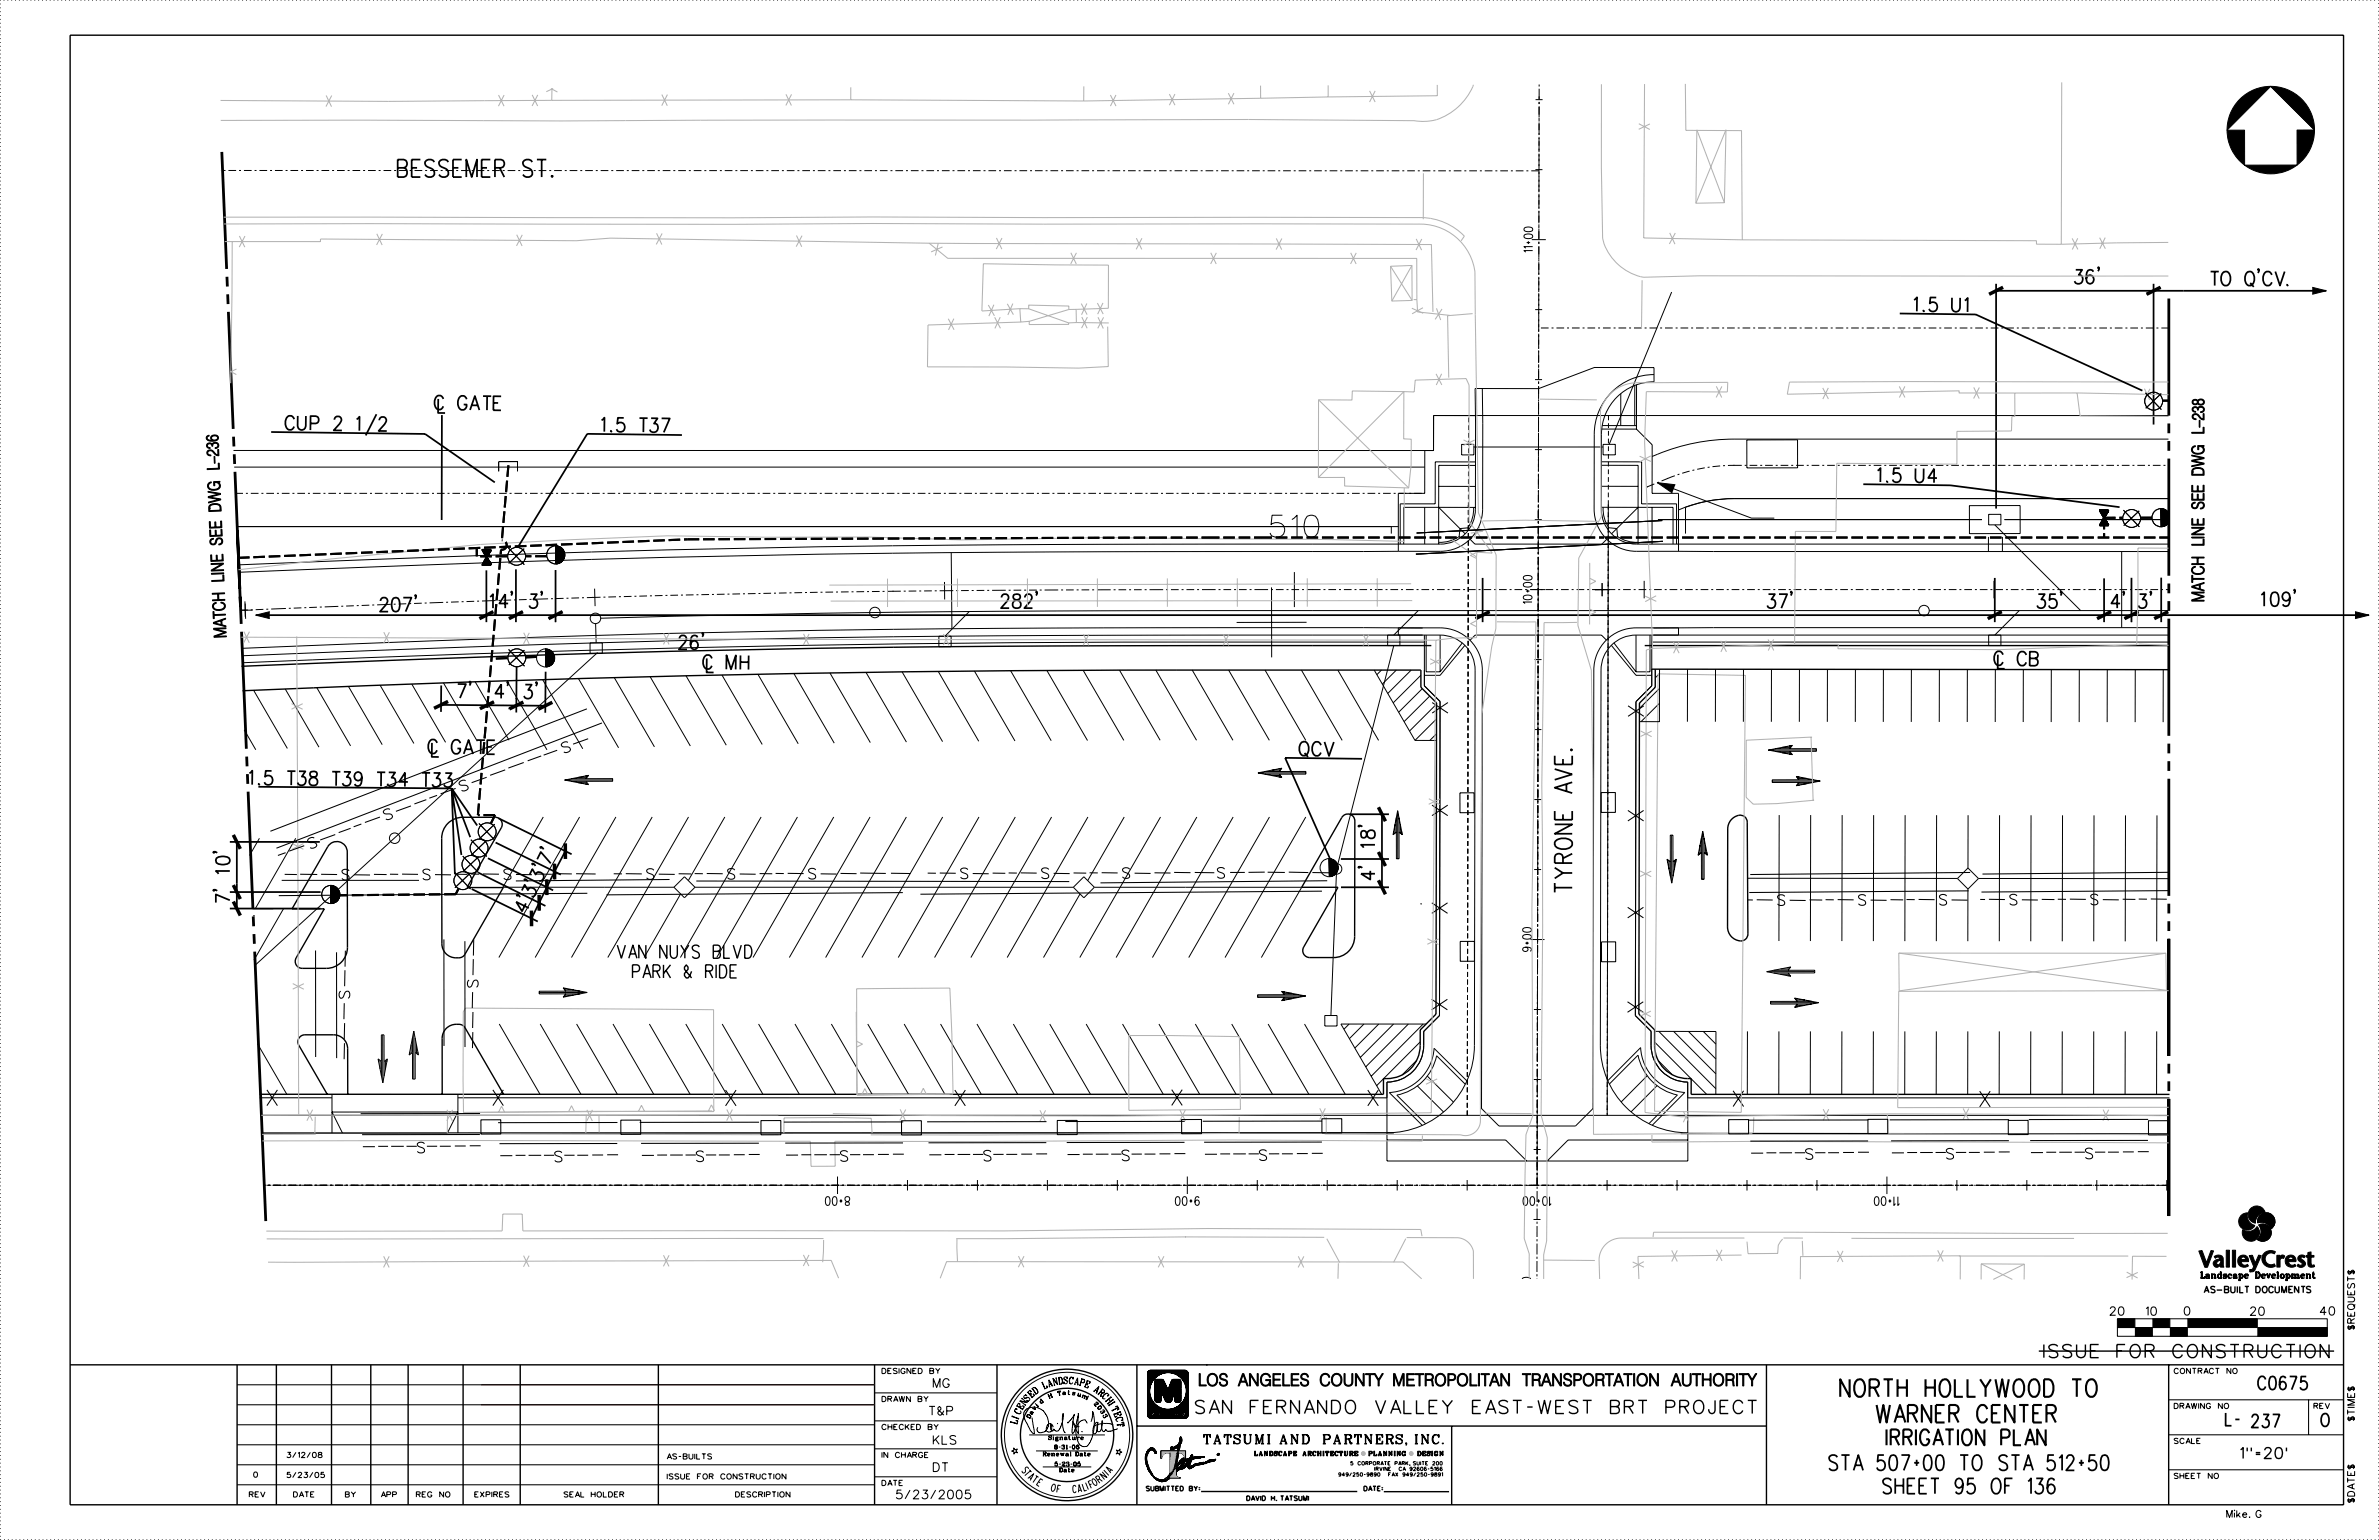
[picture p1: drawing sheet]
<svg xmlns="http://www.w3.org/2000/svg" width="864mm" height="559mm" viewBox="0 0 864 559" stroke-linecap="round" stroke-linejoin="round" font-family="sans-serif">
<defs><g id="words">
<text font-size="7.9" x="461" y="194.9">510</text>
<g font-size="6.3">
<text x="144.4" y="64.3">BESSEMER ST.</text>
<text x="668" y="506.8">NORTH HOLLYWOOD TO</text>
<text x="681.2" y="516.2">WARNER CENTER</text>
</g>
<text font-size="5.7" x="684.8" y="524.4">IRRIGATION PLAN</text>
<g font-size="5.6">
<text x="664" y="533.5">STA 507+00 TO STA 512+50</text>
<text x="683.5" y="542">SHEET 95 OF 136</text>
</g>
<g font-size="5.1">
<text x="753.1" y="103">36’</text>
<text x="802.5" y="103.6">TO Q’CV.</text>
<text x="694.8" y="112.9" transform="rotate(1 694.8 112.9)">1.5</text>
<text x="708.5" y="113.1" transform="rotate(1 708.5 113.1)">U 1</text>
<text x="157.7" y="148.6" transform="rotate(1 157.7 148.6)">CL</text>
<text x="166.2" y="148.7" transform="rotate(1 166.2 148.7)">GA TE</text>
<text x="103.6" y="155.9" transform="rotate(1 103.6 155.9)">C U P</text>
<text x="121.1" y="156.2" transform="rotate(1 121.1 156.2)">2</text>
<text x="129.4" y="156.3" transform="rotate(1 129.4 156.3)">1/ 2</text>
<text x="218.3" y="156.6" transform="rotate(1 218.3 156.6)">1.5</text>
<text x="232.1" y="156.8" transform="rotate(1 232.1 156.8)">T3</text>
<text x="240.1" y="156.9" transform="rotate(1 240.1 156.9)">7</text>
<text x="681.5" y="174.9" transform="rotate(1 681.5 174.9)">1.5</text>
<text x="695.3" y="175.1" transform="rotate(1 695.3 175.1)">U 4</text>
<text x="137.9" y="221.9">207’</text>
<text x="177.9" y="220.7">14’ 3’</text>
<text x="363.4" y="220.7">282’</text>
<text x="641.6" y="220.7">37’</text>
<text x="739.5" y="220.7">35’</text>
<text x="766.4" y="220.7">4’</text>
<text x="820.9" y="220">109’</text>
<text x="246.4" y="235.7">26’</text>
<text x="255.2" y="242.7" transform="rotate(1 255.2 242.7)">CL</text>
<text x="263.7" y="242.8" transform="rotate(1 263.7 242.8)">MH</text>
<text x="723.9" y="241.4" transform="rotate(1 723.9 241.4)">CL</text>
<text x="732.3" y="241.5" transform="rotate(1 732.3 241.5)">C B</text>
<text x="179.8" y="253.4">4’3’</text>
<text x="155.4" y="273.4" transform="rotate(1 155.4 273.4)">CL</text>
<text x="163.9" y="273.5" transform="rotate(1 163.9 273.5)">GA TE</text>
<text x="471.6" y="274.2" transform="rotate(1 471.6 274.2)">Q C V</text>
<text x="90.5" y="284.7" transform="rotate(1 90.5 284.7)">1.5</text>
<text x="104.2" y="284.9" transform="rotate(1 104.2 284.9)">T3</text>
<text x="112.3" y="285" transform="rotate(1 112.3 285)">8</text>
<text x="120.5" y="285.1" transform="rotate(1 120.5 285.1)">T3</text>
<text x="128.6" y="285.2" transform="rotate(1 128.6 285.2)">9</text>
<text x="136.8" y="285.3" transform="rotate(1 136.8 285.3)">T3</text>
<text x="144.9" y="285.4" transform="rotate(1 144.9 285.4)">4</text>
<text x="153.1" y="285.5" transform="rotate(1 153.1 285.5)">T3</text>
<text x="161.2" y="285.6" transform="rotate(1 161.2 285.6)">3</text>
<text x="191" y="331.4" transform="rotate(-64 191 331.4)">4 ’3 ’3 ’7 ’</text>
</g>
<g font-size="4.8">
<text x="79.7" y="170.6" transform="rotate(-92 79.7 170.6)">L- 236</text>
<text x="81.4" y="211.2" transform="rotate(-92 81.4 211.2)">LINE SEE DWG</text>
<text x="82.2" y="231.5" transform="rotate(-92 82.2 231.5)">MATCH</text>
<text x="224.1" y="347.7">VAN NUYS BLVD</text>
<text x="229.6" y="354.9">PARK &amp; RIDE</text>
<text x="741.9" y="492.6">ISSUE FOR CONSTRUCTION</text>
<text x="819.7" y="504.2">C0675</text>
<text x="434" y="512.9">SAN FERNANDO VALLEY EAST-WEST BRT PROJECT</text>
</g>
<text font-size="4.7" x="434.8" y="502.9">LOS ANGELES COUNTY METROPOLITAN TRANSPORTATION AUTHORITY</text>
<g font-size="4.6">
<text x="807.9" y="517.3">L- 237</text>
<text x="842.6" y="517.6">O</text>
</g>
<text font-size="4" x="813.3" y="529.2">1&quot;=20’</text>
<g font-size="3.9">
<text x="204.9" y="273.4" transform="rotate(-20 204.9 273.4)">S</text>
<text x="167.7" y="287.3" transform="rotate(-20 167.7 287.3)">S</text>
<text x="140.2" y="297.7" transform="rotate(-20 140.2 297.7)">S</text>
<text x="112.8" y="308.1" transform="rotate(-20 112.8 308.1)">S</text>
<text x="124.1" y="319.3" transform="rotate(1 124.1 319.3)">S</text>
<text x="153.5" y="319.2" transform="rotate(1 153.5 319.2)">S</text>
<text x="182.9" y="319.2" transform="rotate(1 182.9 319.2)">S</text>
<text x="234.7" y="319.1" transform="rotate(1 234.7 319.1)">S</text>
<text x="264.1" y="319" transform="rotate(1 264.1 319)">S</text>
<text x="293.5" y="318.9" transform="rotate(1 293.5 318.9)">S</text>
<text x="348.7" y="318.8" transform="rotate(1 348.7 318.8)">S</text>
<text x="378.1" y="318.8" transform="rotate(1 378.1 318.8)">S</text>
<text x="407.5" y="318.7" transform="rotate(1 407.5 318.7)">S</text>
<text x="441.9" y="318.6" transform="rotate(1 441.9 318.6)">S</text>
<text x="645.2" y="328.5" transform="rotate(1 645.2 328.5)">S</text>
<text x="674.6" y="328.5" transform="rotate(1 674.6 328.5)">S</text>
<text x="704" y="328.4" transform="rotate(1 704 328.4)">S</text>
<text x="729.5" y="328.4" transform="rotate(1 729.5 328.4)">S</text>
<text x="758.9" y="328.3" transform="rotate(1 758.9 328.3)">S</text>
<text x="173.5" y="358.3" transform="rotate(-89 173.5 358.3)">S</text>
<text x="126.9" y="362.3" transform="rotate(-89 126.9 362.3)">S</text>
<text x="151.5" y="418.3">S</text>
<text x="201.4" y="421.6">S</text>
<text x="252.8" y="421.5">S</text>
<text x="305.1" y="421.4">S</text>
<text x="357.1" y="421.3">S</text>
<text x="407.3" y="421.2">S</text>
<text x="457.2" y="421.1">S</text>
<text x="655.5" y="420.7">S</text>
<text x="706.6" y="420.6">S</text>
<text x="757" y="420.5">S</text>
</g>
<text font-size="3.3" x="437" y="523.9">TATSUMI AND PARTNERS, INC.</text>
<g font-size="3.2">
<text x="556.4" y="91.5" transform="rotate(-90 556.4 91.5)">1+00</text>
<text x="556.4" y="90.1" transform="rotate(-90 556.4 90.1)">1</text>
<text x="556.1" y="219.1" transform="rotate(-90 556.1 219.1)">1</text>
<text x="556.1" y="217.6" transform="rotate(-90 556.1 217.6)">0+00</text>
<text x="555.9" y="345.3" transform="rotate(-90 555.9 345.3)">9+00</text>
<text x="308.4" y="434.2" transform="rotate(-180 308.4 434.2)">8+00</text>
<text x="435.4" y="434.2" transform="rotate(-180 435.4 434.2)">9+00</text>
<text x="563.1" y="434.2" transform="rotate(-180 563.1 434.2)">10+00</text>
<text x="689.5" y="434.2" transform="rotate(-180 689.5 434.2)">11+00</text>
<text x="338.8" y="503.4">MG</text>
<text x="337.3" y="513.5">T&amp;P</text>
<text x="338.8" y="524.1">KLS</text>
<text x="338.8" y="534">DT</text>
<text x="325.4" y="543.9">5/23/2005</text>
</g>
<g font-size="3">
<text x="766" y="477.2">20</text>
<text x="779.1" y="477.3">10</text>
<text x="792.9" y="477.2">0</text>
<text x="816.9" y="477.3">20</text>
<text x="842.3" y="477.2">40</text>
</g>
<g font-size="2.5">
<text x="854.7" y="482.4" transform="rotate(-90 854.7 482.4)">$REQUEST$</text>
<text x="380.8" y="503.3" transform="rotate(-18 380.8 503.3)">A</text>
<text x="382.5" y="502.7" transform="rotate(-12 382.5 502.7)">N</text>
<text x="384.4" y="502.3" transform="rotate(-6 384.4 502.3)">D</text>
<text x="386.2" y="502.1" transform="rotate(-1 386.2 502.1)">S</text>
<text x="388.1" y="502.1" transform="rotate(6 388.1 502.1)">C</text>
<text x="391.8" y="502.6" transform="rotate(17 391.8 502.6)">P</text>
<text x="393.6" y="503.2" transform="rotate(22 393.6 503.2)">E</text>
<text x="373.2" y="508.6" transform="rotate(-47 373.2 508.6)">S</text>
<text x="374.5" y="507.2" transform="rotate(-41 374.5 507.2)">E</text>
<text x="375.9" y="506" transform="rotate(-35 375.9 506)">D</text>
<text x="379.1" y="504" transform="rotate(-24 379.1 504)">L</text>
<text x="396.9" y="504.7" transform="rotate(34 396.9 504.7)">A</text>
<text x="398.5" y="505.8" transform="rotate(39 398.5 505.8)">R</text>
<text x="399.9" y="507" transform="rotate(45 399.9 507)">C</text>
<text x="401.2" y="508.3" transform="rotate(51 401.2 508.3)">H</text>
<text x="402.4" y="509.7" transform="rotate(57 402.4 509.7)">I</text>
<text x="854.7" y="509.8" transform="rotate(-90 854.7 509.8)">ME$</text>
<text x="370.3" y="513.3" transform="rotate(-64 370.3 513.3)">C</text>
<text x="371.1" y="511.7" transform="rotate(-58 371.1 511.7)">E</text>
<text x="372.1" y="510.1" transform="rotate(-52 372.1 510.1)">N</text>
<text x="403.4" y="511.3" transform="rotate(63 403.4 511.3)">T</text>
<text x="404.3" y="513" transform="rotate(68 404.3 513)">E</text>
<text x="405" y="514.7" transform="rotate(74 405 514.7)">C</text>
<text x="854.7" y="515.5" transform="rotate(-90 854.7 515.5)">$TI</text>
<text x="369.2" y="516.9" transform="rotate(-75 369.2 516.9)">L</text>
<text x="405.5" y="516.5" transform="rotate(80 405.5 516.5)">T</text>
<text x="854.7" y="545.2" transform="rotate(-90 854.7 545.2)">$DATE$</text>
<text x="808.3" y="550.6">Mike. G</text>
</g>
<g font-size="2.3">
<text x="798.6" y="463.8">Landscape Development</text>
<text x="800.2" y="469.1">AS-BUILT DOCUMENTS</text>
</g>
<g font-size="1.9">
<text x="320.2" y="498.4">DESIGNED BY</text>
<text x="789.3" y="498.4">CONTRACT NO</text>
<text x="320.2" y="508.6">DRAWN BY</text>
<text x="789.3" y="511.1">DRAWING NO</text>
<text x="840" y="511.1">REV</text>
<text x="320.2" y="518.7">CHECKED BY</text>
<text x="789.3" y="523.8">SCALE</text>
<text x="104.2" y="528.9">3/12/08</text>
<text x="242.2" y="529.4">AS-BUILTS</text>
<text x="320.2" y="528.9">IN CHARGE</text>
<text x="92.1" y="536">0</text>
<text x="104.2" y="536.2">5/23/05</text>
<text x="242.2" y="536.7">ISSUE FOR CONSTRUCTION</text>
<text x="320.2" y="539.1">DATE</text>
<text x="789.3" y="536.5">SHEET NO</text>
<text x="90.5" y="543.2">REV</text>
<text x="106.6" y="543.2">DATE</text>
<text x="125.4" y="543.2">BY</text>
<text x="138.4" y="543.2">APP</text>
<text x="151.1" y="543.2">REG NO</text>
<text x="172.4" y="543.2">EXPIRES</text>
<text x="204.8" y="543.2">SEAL HOLDER</text>
<text x="267" y="543.2">DESCRIPTION</text>
</g>
<g font-size="1.7">
<text x="416.1" y="541">SUBMITTED BY:</text>
<text x="452.6" y="544.5">DAVID H. TATSUMI</text>
<text x="495.1" y="541">DATE:</text>
</g>
<g font-size="1.5">
<text x="378" y="509.4" transform="rotate(-37 378 509.4)">d</text>
<text x="380.9" y="507.5" transform="rotate(-23 380.9 507.5)">H</text>
<text x="384.1" y="506.4" transform="rotate(-10 384.1 506.4)">T</text>
<text x="385.8" y="506.1" transform="rotate(-3 385.8 506.1)">a</text>
<text x="389.3" y="506.1" transform="rotate(11 389.3 506.1)">s</text>
<text x="391" y="506.5" transform="rotate(17 391 506.5)">u</text>
<text x="392.6" y="507" transform="rotate(24 392.6 507)">m</text>
<text x="397.1" y="509.7" transform="rotate(44 397.1 509.7)">2</text>
<text x="373.8" y="514.8" transform="rotate(-63 373.8 514.8)">D</text>
<text x="374.6" y="513.3" transform="rotate(-57 374.6 513.3)">a</text>
<text x="375.6" y="511.9" transform="rotate(-50 375.6 511.9)">v</text>
<text x="376.7" y="510.5" transform="rotate(-43 376.7 510.5)">i</text>
<text x="398.3" y="510.9" transform="rotate(51 398.3 510.9)">0</text>
<text x="399.4" y="512.2" transform="rotate(58 399.4 512.2)">3</text>
<text x="400.3" y="513.7" transform="rotate(64 400.3 513.7)">3</text>
<text x="380.7" y="522.4">Signature</text>
<text x="382.8" y="525.8">8-31-06</text>
<text x="378.6" y="528.3">Renewal Date</text>
<text x="382.9" y="532">5-23-05</text>
<text x="497" y="528.2">PLANNING</text>
<text x="513.4" y="528.2">DESIGN</text>
<text x="384.5" y="534.1">Date</text>
</g>
<text font-size="1.5" fill="#b3b3b3" x="455.4" y="528.2">LANDSCAPE ARCHITECTURE</text>
<g font-size="1.3">
<text x="490.3" y="531.6">5 CORPORATE PARK, SUITE 200</text>
<text x="499" y="533.6">IRVINE</text>
<text x="508.4" y="533.6">CA 92606-5166</text>
<text x="486" y="535.7">949/250-9890</text>
<text x="502.9" y="535.7">FAX 949/250-9891</text>
</g>
</g></defs>
<g fill="#000" stroke="#000" stroke-width=".36">
<path d="M839.4 104.2l5 1.3-5 1.3zM601.7 175.1l6.5 .8-1.2 3zM92.8 223.2l5.1-1.3v2.6zM854.9 221.9l5.1 1.3-5.1 1.3zM768.6 478.5h6.4v3.2h-6.4zM781.3 478.5h6.4v3.2h-6.4zM775 481.7h6.3v3.2h-6.3zM787.7 481.7h6.3v3.2h-6.3zM794 478.5h25.4v3.2h-25.4zM819.4 481.7h25.4v3.2h-25.4zM415.8 529.3l.4 .2-.4 .2zM415.8 529l.4 .2-.4 .1z"/>
<path d="M415.8 529.7l.5 .2-.5 .1zM415.8 528.7l.4 .2-.4 .1zM415.8 530l.6 .2-.5 .1zM415.8 528.3l.4 .1-.4 .3zM415.9 530.3l.5 .2-.5 .1zM415.9 528.2l.3 .2zM415.9 528l.3 .4zM415.9 530.6l.6 .3h-.5zM415.9 527.9l.3 .5zM416 527.7l.2 .7zM416 530.9l.6 .3zM416 527.6l.2 .8z"/>
<path d="M416 531.1l.6 .1zM416.1 531.2h.5zM416.1 531.3l.6 .5zM416.1 531.4l.6 .4-.4 .2zM416.1 527.4l.1 1zM415.8 529.3l.4-.1v.3zM415.8 528.7l.4-.3zM416.2 527.3v1.1zM415.8 529l.4-.1v.3zM415.8 529.7l.4-.2 .1 .4zM416.2 527.1v.2zM416.2 527.1v1.3z"/>
<path d="M415.8 528.7l.5-.3zM415.8 528.7l.5-.2zM416.3 527l-.1 1.4zM416.3 532l.8 .6zM415.8 530l.5-.1 .1 .3zM415.8 528.7l.5-.2-.1 .4zM416.3 526.9h.7zM416.3 526.8l.7 .1zM415.9 530.3l.5-.1v.3zM416.3 526.8h.7zM415.9 530.6l.5-.1 .1 .4zM416 530.9h.5l.1 .3z"/>
<path d="M416.6 532.4l.5 .2-.5 .2zM416.1 531.3l.5-.1zM416.6 532.8l.6 .3zM416.6 526.4h.7l-.9 .4zM416.1 531.3h.5zM416.1 531.3h.5l.1 .5zM416.6 526.4h.7zM416.7 526.4h.6zM416.3 532h.6zM416.7 526.3l.6 .1zM416.8 533.2h.5zM416.8 533.1h.5z"/>
<path d="M416.8 533.1h.4zM416.8 533l.4 .1zM416.8 526.2l.7 .1zM416.8 533.2l1.6 1.9zM416.8 526.2h.8zM416.8 533.3l1.6 1.8zM416.8 526.1l.8 .1zM416.9 533.3l1.5 1.8zM416.9 533.4l1.5 1.7zM416.3 532h.6l.2 .6zM416.9 526h1zM416.3 527l.7-.1-.8 1.5z"/>
<path d="M416.9 526h2.2zM417 533.5l1.4 1.6zM416.4 526.8h.6zM417 533.6l1.4 1.5zM416.6 532.8h.4l.2 .3zM416.6 532.8l.4-.1zM416.4 526.8l.6-.1zM417.1 533.6l1.3 1.5zM416.6 532.8l.5-.1zM416.6 532.8l.5-.2zM417.1 533.7l1.3 1.4zM416.4 526.8l.7-.2z"/>
<path d="M417.1 533.8l1.3 1.3zM416.4 526.8l.8-.3zM417.2 533.9l1.2 1.2zM417 526l2.1-.1zM417.3 534l1.1 1.1zM417.2 525.8h1.8zM416.4 526.8l.9-.4zM416.8 533.2h.5l1.1 1.9zM417.3 525.8h1.7zM417.3 534.1l1.1 1zM417.3 525.7l1.7 .1zM416.7 526.3h.7z"/>
<path d="M417.4 534.2l1 .9zM417.4 525.7h1.5zM416.7 526.3h.8zM417.5 525.6h1.3zM417.5 534.3l.9 .8zM417.5 525.5l1.2 .1zM416.8 526.2h.7zM417.6 534.4l.8 .7zM417.5 525.5h1.1zM417.6 534.5l.8 .6zM417.6 525.5h1zM417.7 534.6l.7 .5z"/>
<path d="M416.8 526.1h.9zM417.8 534.7l.6 .4zM417.7 525.5l.7-.1zM417.8 534.8l.6 .3zM416.8 526.1l1-.1zM416.8 526.1l1.1-.1zM417.9 534.9l.5 .2zM417.8 525.4h.5zM417.9 525.4h.3zM417.9 535l.5 .1zM418 535l.4 .1zM418 535.1l.6 .4z"/>
<path d="M418.1 535.2l.5 .3zM418.1 526h1zM418.2 535.3l.4 .2zM418.2 526l1 .1zM417.9 525.4h.4zM418.2 526.1h1zM418.3 535.4l.3 .1zM418.3 526.1h.9zM417.8 525.4h.6zM418.4 526.1h.8zM418.4 535.5h.2zM418 535.1h.4l.2 .4z"/>
<path d="M418.4 526.1l.9 .1zM417.7 525.5h.9zM418.5 526.1l.8 .1zM418.5 526.2h.8zM418.6 526.2h.7zM418.7 526.2l.7 .1-.3 .5zM418.7 535.9l.4 .1-.1 .2zM418.8 535.9l.3 .1zM417.4 525.7l1.6 .1zM418.8 535.8l.3 .2zM419 536.2h.4v.4zM417.2 525.8l1.9 .1z"/>
<path d="M419.1 536l-.1 .2zM417 526h2.1zM417.9 526h1.2zM418 526h1.1zM419 536.2l.2-.1zM419.1 527l.7 .2zM419.1 526.8l.7 .1zM419.2 527.1l.6 .1zM419 536.2l.3-.1zM419.2 527.2h.6zM419 536.2h.4zM418.7 526.2l.7 .1z"/>
<path d="M419.4 526.3l-.3 .5zM419.4 536.2v.4zM419.4 536.6h.6zM419.5 536.3l-.1 .3zM419.4 536.3v.3zM419.5 526.4l-.4 .4zM419.5 536.6h.6zM419.5 536.3l.3 .1-.4 .2zM419.1 526.8l.4-.3zM419.1 526.8l.5-.2zM419.6 536.7h.6zM419.1 526.8l.5-.1z"/>
<path d="M419.1 526.8h.6zM419.7 536.7l.8 .1zM419.7 536.8h.9zM419.8 536.8h.8zM419.1 527l.7-.1zM419.1 527l.7-.1v.3zM420 537h3.7l-3.3 .2zM419.5 536.6h.5zM419.6 536.7l.6-.1zM419.7 536.7h.6zM420.4 537.2l3.1 .1zM420.5 537.3h3z"/>
<path d="M420 537l.7-.2zM420.7 537.3l2.5 .1zM420 537l.9-.1zM420.9 537.3l2.3 .1zM420 537l1-.1zM420.9 537.4h2.3zM421 537.4h2.2zM420 537l1.2-.1zM421.2 537.5h1.7zM420 537l1.3-.1zM421.2 537.5h1.5zM421.3 537.5h1.4z"/>
<path d="M421.3 537.5l1.1 .1zM420 537l1.5-.1zM421.4 537.5l1 .1zM421.4 537.6h1zM421.5 537.6h.4zM420 537l1.6-.1zM421.6 537.6h.3zM420 537l1.8-.1zM420 537h3.7zM421.8 536.9l1.9 .1zM421.9 536.9l1.8 .1zM422.2 536.9l1.5 .1z"/>
<path d="M421.5 537.6h.9zM422.4 536.9h1.4zM422.5 536.9h1.3zM422.7 536.9h1.1zM421.2 537.5h1.6zM422.8 536.8h1.4zM422.8 536.7l1.4 .1zM422.9 536.7l1.3 .1zM421.2 537.5l2-.1zM423 536.7l1.3-.1zM423.2 536.6h1.2zM423.2 536.5h1.2z"/>
<path d="M423.3 536.5h1.1zM423.5 536.4h1zM420.7 537.3h2.8zM423.5 536.3l1 .1zM423.6 536.2l.9 .2zM420.4 537.2l3.3-.2-.2 .3zM423.7 536.1h1zM423.8 536l.9 .1zM423.8 535.9l.9 .2zM423.8 535.8l1.1 .1zM423.9 535.8l1.2-.1zM424.1 535.6l1 .1z"/>
<path d="M424.3 535.4l.9 .1zM424.5 535.2l.8 .1-1 .1zM423.4 536.4h1.1zM424.6 535.1h.9zM424.6 535l.9 .1zM424.7 534.9l.9 .1zM423.6 536.2l1.1-.1-.2 .3zM424.8 534.7h.9l-1 .2zM423.8 535.9h1.1l-.2 .2zM424.9 534.5l.9 .1-1 .1zM424.9 525.6l.8 .4-.7 .3zM424.9 525.6l.8-.2z"/>
<path d="M424.9 525.6l.7-.5zM424.9 534.4h1zM423.9 535.8l1.2-.1-.2 .2zM425 534.4h.9zM425.1 534.2l.9 .1zM425.2 534.2l.8 .1zM424.2 535.5h1l-.1 .2zM424.2 535.5h1zM425.2 525l.3 .1zM425.2 525l-.3 .6zM425.2 534.1l.8 .1zM425.3 525l-.4 .6z"/>
<path d="M425.3 534h.8zM424.3 535.4l1-.1zM425.3 533.9l.8 .1zM425.4 533.9h.8zM425.4 525l-.5 .6zM425.4 533.8l.8 .1zM425.5 525.1l-.6 .5zM424.5 535.2l1-.1-.2 .2zM425.5 533.6l.9 .1-1 .1zM424.9 525.6l.7-.5v.3zM424.6 535h1zM425.6 533.5l.8 .1h-.9z"/>
<path d="M424.9 525.6l.7-.2zM425.6 525.1v.3zM424.7 534.9l1-.1zM425 526.3l.7-.3zM424.9 525.6l1.9-.1zM425.7 533.2l.8 .1-.9 .2zM424.7 534.9l1-.2zM425.8 533l.8 .1-.9 .1zM424.8 534.7l1-.1zM425.9 532.9l.8 .1h-.9zM424.9 534.5l1-.1zM425.9 532.8l.8 .2z"/>
<path d="M425.9 532.7l.8 .3zM425.1 534.3h.9zM425.2 534.2h.8zM426.1 532.3l.6 .7-.8-.3zM425.2 534.1l.9-.1zM426.1 532l.8 .2-.8 .1zM426.2 531.8l.7 .4-.8-.2zM425.3 533.9h.9zM425.7 525.4l.5-.3 1 .2zM426.3 531.3l.6 .9-.7-.4zM426.3 531.1l.6 1.1zM426.3 525.1l1.1 .2z"/>
<path d="M425.4 533.8l1-.1-.2 .2zM426.4 525.1l1 .2zM425.5 533.6h.9zM426.5 530.7l.4 1.5-.6-1.1zM426.5 530.5l.4 1.7zM425.6 533.5l.9-.2-.1 .3zM426.5 530.1l.4 2.1zM425.7 533.2h.9zM426.6 529.9l.3 2.3zM425.7 533.2l.9-.1zM426.6 529.7l.3 2.5zM426.7 529.3l.2 2.9z"/>
<path d="M426.7 529.2l.2 3zM425.8 533h.9zM426.7 533h.5l-.4 .6zM426.8 533.6l.6 .2zM426.8 528.9l.1 3.3zM424.9 525.6l1.9-.1-1.1 .5zM426.4 525.1l.4-.3 .6 .5zM426.8 524.8l.7 .5zM426.8 528.6l.1 3.6zM426.9 528.4v3.8zM426.9 528.1v4.1zM426.1 532.3l.8-.1-.2 .8z"/>
<path d="M426.9 533.8h.4zM426.9 532.2l-.2 .8zM427 527.9l-.1 4.3zM427 532.2l.2 .8h-.5zM427.1 532l-.1 .2zM427.1 531.5l-.1 .6zM427.1 531.5l-.2 .7zM427.1 527.4l-.2 4.8zM426.8 524.8l.4-.2 .3 .7zM427.2 524.6l.3 .7zM426.7 533h.5zM427.2 533l-.4 .6z"/>
<path d="M427.2 527.1l-.3 5.1zM427.2 533.1l-.4 .5zM427.2 533.1l.2 .7-.6-.2zM425.7 525.4l1.5-.1-.4 .2zM426.3 525.1l.9 .2zM426.2 525.1l1 .2zM427.2 531.4l.5 .3-.7 .5zM427.2 533.1l.2 .7zM427.3 531.4l.4 .3zM427.3 533.1l.1 .7zM427.3 533.1l.7 .3zM427.3 533.1l.6 .3z"/>
<path d="M427.3 533.1l.5 .3zM427.3 533.1l.4 .4-.2 .1zM427.3 533.1l.2 .5-.1 .2zM427.3 524.5l.2 .8zM427.3 531.3l.4 .4zM427.3 524.4l.2 1zM427.4 526.4l-.5 5.8zM426.9 533.8h.5zM427.4 526.2l-.5 6zM427.4 531.2l.3 .5zM427.4 526.1l-.5 6.1zM427.5 525.9l-.6 6.3z"/>
<path d="M427.5 531.2l.2 .5zM427.5 524.3v1.2zM427.5 525.6v.3zM427.5 525.6l-.6 6.6zM427.5 533.7l-.1 .1zM427.5 525.5l-.6 6.7zM427.5 533.6l-.1 .2zM427.5 524.3l.1-.1-.1 1.3zM427.7 524.1l-.2 1.4zM427.7 524.1l-.8 8.1zM427.5 533.6l.2-.1zM427 532.2l.7-.5-.5 1.3z"/>
<path d="M427.3 533.1l.5-.5 .7 .4zM427.8 523.9l.7 .2h-.8zM428 523.7l.5 .4-.7-.2zM428.1 523.5h.8l-.9 .2zM428.1 523.3l.8 .2h-.8zM428.2 523.1l.7 .4-.8-.2zM428.2 530.4l-.5 1.3-.2-.5zM428.2 522.8h.8l-.8 .3zM428.3 522.5l.8 .1-.9 .2zM428.3 522.3h.7l-.7 .2zM428.3 522.2l.7 .1zM427.8 532.6l.5-.2 .2 .6z"/>
<path d="M428.3 522.1l.7 .1zM428.4 522h.6zM429 530.3l-.6 .7zM429 530.3l-1.3 1.4zM429.1 530.3l-1.4 1.4zM428.4 521.9h.5zM428.4 530l.8 .2-1 .2zM428.4 521.8h.5zM428.5 521.7h.3zM427.7 524.1h.8l-1.6 8.1zM428.5 521.6h.3zM428.5 533h.8z"/>
<path d="M427.3 533.1l1.2-.1-.5 .4zM428.5 532l.9 .1-1.1 .3zM428.5 521.5h.2zM428.5 532l.9 .1zM428.6 532l.8 .1zM428.6 531.9l.8 .2zM428.6 531.8l.8 .3zM428.7 533.1h.3zM428 523.7h.7l-.2 .4zM428.5 521.7l.3-.1zM428.8 531.6l.6 .5-.8-.3zM428.4 521.9l.5-.1z"/>
<path d="M428 523.7l.9-.2zM428.9 531.3l.5 .8-.6-.5zM428.9 531.2h.7zM428.9 531.2h.8zM428.2 530.4l.8-.1-1.3 1.4zM428.4 530l.6-.5 1.4 .2zM429 531.1h.8zM429 531l.8 .1zM428.2 530.4l.8-.1zM428.3 522.5l.7-.2zM428.2 523.1l.8-.3-.1 .7zM429 529.4l1.4 .3z"/>
<path d="M428.3 522.5l.7-.1zM428.2 522.8l.8-.1zM429 530.9l.8 .1zM428.2 522.8l.9-.2zM428.3 522.5h.8zM428.2 530.4l.9-.1zM429.1 530.8l.7 .2zM428.2 530.4l.9-.2zM429.1 530.7l.7 .3zM428.2 530.4l1-.2zM429.2 530.6l.6 .4zM429.2 530.5l.6 .5z"/>
<path d="M429.3 530.4l.5 .6zM429.3 530.2l.9 .1zM429.3 530.3h.9zM428.7 533.1l.6-.1zM429.2 529.3l1.2 .4zM428.5 533l.9-.9h1.1zM428.5 533l.9-.9zM428.3 532.4l1.1-.3-.9 .9zM429.4 532.1h1.1zM429.5 532.1h1.1zM429.5 532l1.1 .1zM428.5 533l1.1-.1z"/>
<path d="M429.3 529.2l1.1 .5zM429.6 532h1.1zM429.6 529.1l.8 .6zM428.9 531.3l.7-.1-.2 .9zM429.7 532h1zM429.7 529.1l.7 .6zM429.7 531.9h1.1zM428.9 531.2h.9zM428.5 533l1.3-.3zM428.9 531.2l.9-.1zM429.8 531.9h1zM429.8 529.1l.6 .6z"/>
<path d="M429 531h.8zM429.9 531.8l.9 .1zM428.5 533l1.4-.4zM428.5 533l1.5-.5zM430 531.7l.8 .2zM428.5 533l1.6-.5zM430.2 531.5l.6 .4zM428.5 533l1.7-.6zM429.3 530.4h.9l-.4 .6zM430.2 531.4l.6 .5zM429.3 530.4l.9-.1zM428.5 533l1.8-.7z"/>
<path d="M430.3 531.4l.5 .5zM428.4 530l2-.3zM428.4 530l2-.3-1.2 .5zM429.2 530.2l1.2-.5zM428.5 533l1.9-.8zM430.4 531.3h.9zM429.3 530.2l1.1-.5-.2 .6zM430.4 529.7l-.2 .6zM428.5 533l2-.9zM430.5 531.2l.8 .1zM430.5 529.7l.7 .3zM430.5 529.7l.6 .3z"/>
<path d="M430.5 529.7l.4 .3zM430.5 529.7l.1 .4zM430.5 529.7l-.1 .5zM430.5 529.7l-.3 .6zM430.5 529.7l.8 .3zM430.6 531.1l.7 .2zM429.4 532.1h1.2zM430.6 531l.7 .3zM430.7 530.9l.6 .4zM430.5 529.7l2.4-.2zM429.7 532l1.1-.1zM430.8 530.8l1.3 .1z"/>
<path d="M430.9 530.7l1.2 .2zM431 530.6l1.1 .3zM431 530.5l1.1 .4zM430.8 529.5l2.4-.1zM431.1 530.4l1 .5zM431.1 530.3l1 .6zM430.9 530h.2zM431 529.4h2.3zM431.2 530.2l.9 .7zM431.2 532.1l.6 .1zM431.2 532.2h.6zM431.2 529.4h2.1z"/>
<path d="M431.2 530.1l.9 .8zM431.3 532.2h.7zM431.3 530l.8 .9zM431.3 532.3h1.8zM431.3 532.4l1.6 .1zM430.3 531.4l1-.1-.5 .6zM431.3 531.3l.5 .9-.6-.1zM431.3 532.5l1.3 .1zM431.3 529.4l2.1-.1zM431.4 532.7l.9 .1zM431.4 529.3h2zM431.5 532.8h.7z"/>
<path d="M431.5 529.3h1.9zM431.6 529.2h2.3zM431.7 529.2h2.6zM431.8 529.1h2.7zM431.8 529.1l3.1-.1zM431.3 532.3l1.9-.1zM432 532.2l1.2-.4zM432.1 528.9h3.9l-4.1 .1zM430.7 530.9h1.4l-.8 .4zM431.3 531.3l.8-.4-.3 1.3zM432.2 528.7l.7 .1-.8 .1zM431.7 532.9l.5-.1z"/>
<path d="M432.2 528.6l.7 .1zM432.3 528.5l.6 .1zM432.3 528.4l.6 .1zM432.3 528.3l.6 .1zM431.5 532.8h.8zM431.4 532.7l1.2-.1zM430.5 529.7l2.2-.1-1.4 .4zM431.3 530l1.4-.4zM431.3 530l1.4-.4-.6 1.3zM432.7 527.8l.2 .2-.6 .3zM431.3 532.5h1.4zM430.5 529.7l2.2-.1z"/>
<path d="M430.5 529.7l2.3-.1zM431.3 532.5h1.5zM430.5 529.7l2.4-.1zM432.2 528.7l.7 .1zM432.9 528.6v.2zM432.3 528.5h.6zM431.3 532.5h1.6zM432.1 528.9l.8-.1zM432.3 528.4h.6zM432.3 528.3l.6-.3zM432.3 528.3h.6zM432.1 528.9h3.9z"/>
<path d="M432.3 528.3l.6-.1zM432.3 528.3l.6-.2zM431.3 532.4h1.7zM430.8 529.5h2.2zM432 532.2l1.1-.5zM430.8 529.5h2.3zM431.3 532.4l1.8-.1zM432.9 528.8l3.1 .1zM431.3 532.3h1.9zM432 532.2l1.2-.4h.6zM432 532.2h1.3zM433.3 531.5l.7 .2z"/>
<path d="M433.3 531.5l.8 .2zM433.1 528.8h4zM433.3 531.6l.7 .1-.8 .1zM432 532.2h1.4zM433.4 531.5l.7 .2zM432 532.2l1.4-.1zM433.3 528.8h3.8zM432 532.2l1.5-.1zM433.5 531.4l.6 .3zM432 532.2l1.6-.2zM433.6 531.4l.5 .3zM433.4 528.8h3.7z"/>
<path d="M433.6 531.3l.5 .4zM433.7 531.3l.5 .4zM433.7 531.3l.5 .5zM432 532.2l1.7-.3zM431.6 529.2h2.1zM432 532.2l1.8-.4zM433.8 531.3l.4 .5zM433.6 528.7l3.5 .1zM433.8 528.7l3.3 .1zM433.2 531.8l.8-.1zM433.9 531.2l.3 .6zM433.9 528.7l3.2 .1z"/>
<path d="M434 531.2h2.9zM431.8 529.1h2.5zM434.1 528.7l3.1-.1zM431.8 529.1h2.6zM434.2 531.1l2.7 .1zM434.5 531.1l2.4 .1zM431.8 529.1h2.8zM431.8 529.1h2.9zM434.4 528.6h2.8zM434.8 531.1l2.1 .1zM434.7 528.6h2.3zM434.9 531.1l2 .1z"/>
<path d="M434.9 528.6h2.1zM435 531l1.9 .2zM431.9 529h3.2zM434.9 529h.2zM435.2 531h2zM435.1 531h2.1zM431.9 529h3.3zM431.9 529h3.4zM435.3 530.9l1.9 .1zM435.1 528.5h.6zM435.4 530.9l1.8 .1zM435.5 530.9l1.7 .1z"/>
<path d="M435.4 528.5h.3zM435.6 530.9l1.6 .1zM435.1 528.5h.7zM435.7 530.9l1.5 .1zM435.1 528.5h.8zM435.7 530.8l1.5 .2zM435.4 529l.5-.1zM435.3 529l.6-.1zM431.9 529l4-.1zM435.1 528.5h.9zM435.8 530.8l1.4 .2zM431.9 529l4.1-.1z"/>
<path d="M435.1 528.5l1.9 .1zM435.9 530.8h.4zM435.9 530.8l1.3 .2zM436 528.5l1 .1zM436.4 528.5l.6 .1zM436.3 530.8l.8-.1zM434 531.2h2.9l-2.7 .6zM434.7 528.6h2.5zM436.6 530.7h.5zM436.3 530.8l.8-.1 .1 .3zM437.1 530.7l.1 .3zM435.1 531h2.1l-.3 .2z"/>
<path d="M437.2 530.7v.3zM437.3 530.7l.5 .3h-.6zM437.3 530.7l.5 .3zM437.5 530.7l.3 .3zM437.6 530.6h.8zM437.6 530.5h1.6zM437.2 531h.6zM437.4 530.7l.4 .3zM437.6 530.7l.8-.1-.6 .4zM437.6 530.5l1-.4h2.2zM438.7 530h2.3zM438.7 530l2.4-.1z"/>
<path d="M438.8 529.9h2.3zM438.9 529.9h2.2zM439 529.8l2.1 .1zM437.6 530.6h1.5zM439.1 529.8l2 .1zM437.6 530.6l1.6-.1zM439.2 529.8l1.9 .1zM439.3 529.8l1.8 .1zM439.4 529.8h.4zM439.5 529.8h.3zM439.6 529.7h.2zM439.6 529.7l.2 .1z"/>
<path d="M439.4 529.8l1.7 .1zM437.6 530.5l3.2-.4zM438.6 530.1l2.4-.1zM439.8 529.8h1.4zM439.8 529.8l1.4-.1zM439.8 529.8l1.5-.2zM439.8 529.8l1.5-.3zM441.9 527.9h.7l-.7 .2zM442.4 527.3l-.5 .6zM441.9 527.9l.6-.4zM441.9 527.9l.6-.4 .1 .2zM441.9 528.1l.7-.2z"/>
<path d="M441.9 527.9l.7-.2zM441.9 527.9l.7-.1z"/>
<path d="M813.1 36a15.9 15.9 0 0 1 11.2-4.7l-15.9 15.9v-.3a15.9 15.9 0 0 1 4.7-10.9z" fill-rule="evenodd"/>
<path d="M824.3 31.3h.3a15.9 15.9 0 0 1 15.6 15.9z" fill-rule="evenodd"/>
<path d="M808.4 47.2h6.4v12.7l-.3-.2a15.9 15.9 0 0 1-6.1-12.5z" fill-rule="evenodd"/>
<path d="M814.8 59.9h19.1l-.3 .2a15.9 15.9 0 0 1-18.8-.2z" fill-rule="evenodd"/>
<path d="M833.8 47.2h6.4a15.9 15.9 0 0 1-6.3 12.7z" fill-rule="evenodd"/>
<path d="M796.1 150.4a1.99 1.99 0 0 1 2.9 1.2l.8 .4v-1.9h.3v2.3l-.9-.2-.9-.9a1.06 1.06 0 0 0-1.2-.9 1.06 1.06 0 0 0-.9 1.1l1 .5v.3a1.15 1.15 0 0 1-1.2-.6 1.15 1.15 0 0 1 .1-1.3z" fill-rule="evenodd"/>
<path d="M798.3 152.5h.3v2.5h-.3z" fill-rule="evenodd"/>
<path d="M795.6 156.9h4.1v-1.9h.4v2.2h-4.5z" fill-rule="evenodd"/>
<path d="M796 145.2l.8-.3 1 .5 .2-.3a1.26 1.26 0 0 1 1.9 0 1.26 1.26 0 0 1-.3 1.9 1.26 1.26 0 0 1-1.8-.6l-.4 .3a1.06 1.06 0 0 1-1.3-.1 1.06 1.06 0 0 1-.1-1.4zM796.1 145.9a.76 .76 0 0 0 1.5 0 .76 .76 0 0 0-1.5 0zM798 145.9a.87 .87 0 0 0 1.7 0 .87 .87 0 0 0-1.7 0z" fill-rule="evenodd"/>
<path d="M796 147.8l1.3-.2 .5 .4a1.18 1.18 0 0 1 2.1-.1 1.18 1.18 0 0 1-1 1.8v-.3a.86 .86 0 0 0 1-1.1 .86 .86 0 0 0-1.4-.4l-.5 .9h-.3a.75 .75 0 0 0-.5-1 .75 .75 0 0 0-.9 .7 .75 .75 0 0 0 .7 .8v.3a1.06 1.06 0 0 1-1.1-.5 1.06 1.06 0 0 1 .1-1.3z" fill-rule="evenodd"/>
<path d="M795.6 165.1l4.5 1v.3l-4 .8 4 .9v.3l-4.5 .9v-.3l3.9-.8-3.9-.8v-.4l3.9-.8-3.9-.8z" fill-rule="evenodd"/>
<path d="M795.6 176.1h.4v2h1.6v-1.8h.4v1.8h1.7v-2h.4v2.4h-4.5z" fill-rule="evenodd"/>
<path d="M795.9 170.3l.1-.1a3.3 3.3 0 0 1 3.9 .2l.2 2h-4.5zM796.2 170.5l-.2 1.6h3.7a1.53 1.53 0 0 0-.2-1.7 1.53 1.53 0 0 0-1.6-.4zM796 171v.5z" fill-rule="evenodd"/>
<path d="M795.9 162.2l1-.5v.4a1.14 1.14 0 0 0-1 .8 1.14 1.14 0 0 0 .5 1.2 2.3 2.3 0 0 0 3.4-.9 1.43 1.43 0 0 0-1.6-1.2v1.2h-.4v-1.5h2.3v.2l-.8 .1a1.4 1.4 0 0 1 .9 1.5 1.4 1.4 0 0 1-1.3 1.2 2.46 2.46 0 0 1-3.4-1.5z" fill-rule="evenodd"/>
<path d="M795.6 194.9h4.5v.3h-4.5z" fill-rule="evenodd"/>
<path d="M795.6 191.4h4.5v.3l-3.8 2h3.8v.4h-4.5v-.4l3.9-2h-3.9z" fill-rule="evenodd"/>
<path d="M795.8 182.6l1.1-.4v.4a.86 .86 0 0 0-1 1.1 .86 .86 0 0 0 1.5 .2l.2-.7a1.32 1.32 0 0 1 1.5-1.1 1.32 1.32 0 0 1 1.1 1.5 1.32 1.32 0 0 1-1.5 1.1v-.3a.94 .94 0 0 0 1.2-.7 .94 .94 0 0 0-.6-1.1 .94 .94 0 0 0-1.2 .4l-.2 .8a1.21 1.21 0 0 1-1.8 .6 1.21 1.21 0 0 1-.3-1.8z" fill-rule="evenodd"/>
<path d="M795.6 188.2h.4v2h1.6v-1.8h.4v1.8h1.7v-2.1h.4v2.5h-4.5z" fill-rule="evenodd"/>
<path d="M795.6 179.1h.4v2.1h1.6v-1.9h.4v1.9h1.7v-2.1h.4v2.4h-4.5z" fill-rule="evenodd"/>
<path d="M795.6 197.5h4.1v-1.8h.4v2.1h-4.5z" fill-rule="evenodd"/>
<path d="M795.6 208.8h.4v1.1h4.1v.3h-4.1v1.1h-.4z" fill-rule="evenodd"/>
<path d="M795.6 214.8h4.5v.4h-3.9l3.9 1.1v.3l-3.9 1.2h3.9v.3h-4.5v-.4l4-1.2-4-1.2z" fill-rule="evenodd"/>
<path d="M795.6 202.1h4.5v.4h-2.2v2h2.2v.4h-4.5v-.4h2v-2h-2z" fill-rule="evenodd"/>
<path d="M795.6 212.7l4.5-1.3v.3l-1.4 .4v1.6l1.4 .4v.4l-4.5-1.4zM796.1 212.9l2.3 .7v-1.4z" fill-rule="evenodd"/>
<path d="M795.9 205.9l1-.4v.3a1.12 1.12 0 0 0-1.1 1.2 1.12 1.12 0 0 0 1.3 1.1h1.6a1.13 1.13 0 0 0 1.2-1.2 1.13 1.13 0 0 0-1.3-1.1v-.3a1.45 1.45 0 0 1 1.6 1.4 1.45 1.45 0 0 1-1.5 1.5 2.05 2.05 0 0 1-2.2-.1 2.05 2.05 0 0 1-.9-2z" fill-rule="evenodd"/>
<path d="M816.9 438.6a3.1 3.1 0 0 1 5.3 1.3 3.6 3.6 0 0 0-3.5 3.9 3.1 3.1 0 0 1-1.8-5.2z" fill-rule="evenodd"/>
<path d="M798.2 453.9l1.2-.1 1.6 4.4 1.6-4.4 .9 .1-2.2 5.9h-.9z" fill-rule="evenodd"/>
<path d="M803.8 456l.4 .6 .9-.4 .9 .5-.7 .2a1.53 1.53 0 0 0-1.8 1.1 1.53 1.53 0 0 0 .9 1.8h.6l.9-.6 .2 .6h1.2l-.2-1.3a2.41 2.41 0 0 0-1.3-3h-1.3zM804.9 457.9l1.3-.6-.3 1.2-.6 .5-.6-.2z" fill-rule="evenodd"/>
<path d="M808.2 453.6h1.1v6.2h-1.1z" fill-rule="evenodd"/>
<path d="M810.4 453.6h1.1v6.2h-1.1z" fill-rule="evenodd"/>
<path d="M813 455.9a2.37 2.37 0 0 0-.1 3.3 2.37 2.37 0 0 0 3.3 .2l-.4-.6a1.38 1.38 0 0 1-1.4 .2 1.38 1.38 0 0 1-.9-1.2h2.7a1.97 1.97 0 0 0-.9-2.2 1.97 1.97 0 0 0-2.3 .3zM813.7 456.4a.8 .8 0 0 1 1-.2 .8 .8 0 0 1 .4 .9h-1.5z" fill-rule="evenodd"/>
<path d="M816.5 455.6l1.1-.2 1.1 2.9 1.2-2.9 .9 .2-2.2 5.2-.9 .7h-1v-.9h.9l.5-1z" fill-rule="evenodd"/>
<path d="M813.5 441.1l1.1-.8 1.3-.2a3.6 3.6 0 0 0 2.7 4.6 3.1 3.1 0 0 1-4.6 1.1 3.1 3.1 0 0 1-.5-4.7z" fill-rule="evenodd"/>
<path d="M814.2 446.2a3.6 3.6 0 0 0 5.1-1.1 3.1 3.1 0 0 1-1.5 5.2 3.1 3.1 0 0 1-3.6-4.1z" fill-rule="evenodd"/>
<path d="M819.9 444.5a3.1 3.1 0 0 1 4.6 3.1 3.1 3.1 0 0 1-5.1 2.1 3.6 3.6 0 0 0 .5-5.2z" fill-rule="evenodd"/>
<path d="M820.6 440.9a3.1 3.1 0 0 1 4.5 .4 3.1 3.1 0 0 1-.7 4.5 3.6 3.6 0 0 0-4.8-2.1l.2-1.7z" fill-rule="evenodd"/>
<path d="M822 454.6a3.6 3.6 0 0 1 4-.4l-.4 .8a2.15 2.15 0 0 0-3.3 1.8 2.15 2.15 0 0 0 3.3 1.8l.4 .8a3.1 3.1 0 0 1-4.1-.6 3.1 3.1 0 0 1 .1-4.2z" fill-rule="evenodd"/>
<path d="M826.5 455.5h1.2v.6l.8-.7 .9 .4-.4 .8-.7-.1-.6 .6v2.7h-1.2z" fill-rule="evenodd"/>
<path d="M830.2 455.9a1.89 1.89 0 0 1 3 .4l.3 1.5h-2.7a1.38 1.38 0 0 0 .8 1.2 1.38 1.38 0 0 0 1.5-.2l.3 .6a2.37 2.37 0 0 1-3.2-.2 2.37 2.37 0 0 1 0-3.3zM830.9 456.4l-.1 .7h1.6a.8 .8 0 0 0-.5-.9 .8 .8 0 0 0-1 .2z" fill-rule="evenodd"/>
<path d="M834.5 455.8l.7-.4 1 .1 .6 .3-.4 .6a.59 .59 0 0 0-.7-.4 .59 .59 0 0 0-.4 .6l.4 .5a1.5 1.5 0 0 1 1 2 1.5 1.5 0 0 1-2.2 .6l-.6-.4 .3-.6 .4 .2a.64 .64 0 0 0 1 0 .64 .64 0 0 0-.5-1l-.2-.1a1.21 1.21 0 0 1-.4-2z" fill-rule="evenodd"/>
<path d="M837.8 454.5l1.1-.2v1.2h1.1v.7h-1.1v2.3a.62 .62 0 0 0 .4 .6 .62 .62 0 0 0 .7-.2l.2 .7a1.43 1.43 0 0 1-1.5 .3 1.43 1.43 0 0 1-.9-1.2v-2.5h-.6v-.7h.6z" fill-rule="evenodd"/>
<path d="M429.6 513l.3 .2-.1 .3z" fill-rule="evenodd"/>
<circle cx="176.7" cy="258.5" r=".19"/>
<circle cx="515.9" cy="328" r=".08"/>
<circle cx="438.1" cy="495.2" r=".08"/>
<circle cx="417.9" cy="513.4" r=".08"/>
<circle cx="418.7" cy="526.2" r=".08"/>
<circle cx="418.7" cy="535.9" r=".08"/>
<circle cx="422.7" cy="536.9" r=".08"/>
<circle cx="423.5" cy="536.3" r=".08"/>
<circle cx="425.7" cy="525.1" r=".08"/>
<circle cx="426.8" cy="533.6" r=".08"/>
<circle cx="426.8" cy="524.8" r=".08"/>
<circle cx="427.2" cy="533" r=".08"/>
<circle cx="427.2" cy="525.3" r=".08"/>
<circle cx="427.4" cy="531.2" r=".08"/>
<circle cx="428.3" cy="532.4" r=".08"/>
<circle cx="428.5" cy="533" r=".08"/>
<circle cx="428.6" cy="531.8" r=".08"/>
<circle cx="428.8" cy="531.6" r=".08"/>
<circle cx="430.8" cy="531.9" r=".08"/>
<circle cx="431.2" cy="532.1" r=".08"/>
<circle cx="435.8" cy="530.8" r=".08"/>
<circle cx="437.1" cy="528.8" r=".08"/>
<circle cx="442.5" cy="527.5" r=".08"/>
<circle cx="442.6" cy="527.7" r=".08"/>
</g>
<g fill="none" stroke="#000" stroke-width=".36">
<path d="M557.4 36.2h2.6M558.7 38.5v4M558.7 37v.8M558.7 32.2v4M558.7 30.7v.7M824.3 31.3l15.9 15.9M558.7 57.6v4M558.7 56v.8M558.7 51.2v4M558.7 49.7v.7M558.7 44.9v4M558.7 43.3v.8"/>
<path d="M557.4 61.6h2.5M558.6 76.6v4M558.6 75.1v.7M558.7 70.3l-.1 4M558.7 68.7v.8M558.7 63.9v4M558.7 62.4v.7M556.1 87h5M558.6 95.7v4M558.6 94.1v.8M558.6 89.3v4M558.6 87.7v.8"/>
<path d="M558.6 83v4M558.6 81.4v.8M557.3 112.4h2.5M558.6 119.5v.8M558.6 114.7v4M558.6 113.1v.8M558.6 108.4v4M558.6 106.8v.8M558.6 102v4M558.6 100.4v.8M606.8 106l-22.7 55.2M557.2 137.7l2.6 .1"/>
<path d="M558.5 138.5v.8M558.5 133.8v3.9M558.5 132.2v.8M558.5 127.4v4M558.6 125.8v.8M558.6 121.1v4M593.4 139.9v14.5M594.1 139.6v16.1M600.4 135.9a21.7 21.7 0 0 0-21.7 21.6v27.2a15.3 15.3 0 0 0 15.3 15.3h15.3M538.1 140.9l.1 43.9a15.3 15.3 0 0 1-15.3 15.2h-15.3M558.5 159.2v3.9M558.5 157.6v.8"/>
<path d="M558.5 152.8v4M558.5 151.2v.8M558.5 146.5v3.9M558.5 144.9v.8M558.5 140.1v4M581.4 155.7h12.7M581.6 154.4h12.5M588.4 142.8l-.1 11.6M594.1 155.7l5.7 5.7-.1 17.6h9.6v21M634.1 159.6h18.4v10.2h-18.4zM778.8 142.6l5.8 6M784.5 142.8l-5.6 5.3"/>
<path d="M787.2 150.8h-266.8v12.7h-435.6M787.2 159.3h-157.7a73.7 73.7 0 0 0-29.8 6.3M85 169.5h432.2M181 167.5v3.5M181.2 167.5h6.7v3.5M517.2 163.5v15.5h-9.6v21M522.3 176.5h13.3M530.6 161.3h4.4v3.8h-4.4zM535.6 168.9h-13.3v28.5M535.6 167.6h-14.6v15.2h-12.7v14.6M557.2 163.1h2.5M558.5 178.2l-.1 4"/>
<path d="M558.5 176.6v.8M558.5 171.9v3.9M558.5 170.3v.8M558.5 165.5v4M558.5 163.9v.8M581.3 176.5h13.3M581.3 168.8l13.4 .1-.1 28.5M581.3 167.6h14.6v15.2h12.7v14.6M581.9 161.2h4.5v3.8l-4.5 .1zM581.9 162.2h-46.9M598 176.7h-.1M601.7 175.1l34.1 12.9h8.3"/>
<path d="M605.4 173.6v.1M629.4 168.9h.1M85.9 191.1h421.7M86.8 196.7l-.6 .1M184.6 198.8l5.7 6.1M190.3 199.1l-5.6 5.3M201.7 198l.1 6.6M201.7 198.3l.3-.3-.3 .4M201.7 198v.1M201.8 198l-.1 .2M202.1 198.1l-.4 .4M202.2 198.1l-.5 .5"/>
<path d="M202.3 198.1l-.6 .6M202.4 198.1l-.7 .7M202.4 198.1l-.7 .8M202.6 198.1l-.9 1M202.6 198.2l-.9 1M202.7 198.2l-1 1.1M202.8 198.2l-1.1 1.2M202.9 198.3l-1.2 1.2M203 198.3l-1.3 1.4M203.1 198.3l-1.4 1.5M203.2 198.4l-1.5 1.6M203.3 198.4l-1.6 1.7"/>
<path d="M203.3 198.4l-1.6 1.8M203.5 198.5l-1.8 1.8M203.5 198.5l-1.8 1.9M203.8 198.7l-2.1 2.2M203.8 198.8l-2.1 2.2M203.9 198.8l-2.2 2.2M204 198.9l-2.3 2.3M204 198.9l-2.3 2.4M204.1 199l-2.4 2.5M204.1 199.1l-2.4 2.5M204.2 199.1l-2.5 2.7M204.3 199.2l-2.6 2.7"/>
<path d="M204.3 199.3l-2.6 2.6M204.4 199.3l-2.7 2.8M204.4 199.4l-2.7 2.8M204.5 199.5l-2.8 2.9M204.5 199.6l-2.8 2.9M204.6 199.6l-2.9 3.1M204.6 199.8l-2.9 3M204.7 199.8l-3 3M204.7 199.9l-3 3.1M204.8 200l-3 3.1M324 198l-54.6 .9-54.7 1.4-57.2 1.9-71 2.8M505.1 191.1v2.5"/>
<path d="M517.2 184.1v13.3M522.3 184.1l9.6 9.6M529.7 194.7l.4 .5M529.7 194.7a12.1 12.1 0 0 1-7.4 2.1M532.8 191.5l-2.8 .3-.3 2.9M532.8 191.5l.4 .6M533.6 195.6l1.8 1.8h46.1l1.8-1.7M534.9 184.1a12.1 12.1 0 0 1-2 7.4M535.6 184.1h-26v13.3M557.1 188.5h2.6M558.4 197.3v3.9M558.4 195.7v.8"/>
<path d="M558.4 190.9v4M558.4 189.3v.8M558.4 184.6v3.9M558.4 183v.8M581.3 184.1h13.3M582 184.1a12.1 12.1 0 0 0 2 7.4M584 191.5l-.5 .4M584 191.5l2.9 .3 .3 2.9M587.2 194.7a12.1 12.1 0 0 0 7.4 2.1M587.2 194.7l-.4 .5M594.6 184.1h12.7v13.3M594.6 184.1l-9.6 9.6"/>
<path d="M599.7 184.1v13.3M601.9 188.5h117.6M629.5 180.9a51.4 51.4 0 0 0-20.2 4.1M629.5 180.9a51.4 51.4 0 0 0-17.6 3.1v9.6M629.5 180.9h157.7M714.9 183.5l18.4-.1v10.2h-18.4zM721.8 194.8v5.2M721.9 186.6h4.4v3.8h-4.4zM724.1 190.4l31.2 31.2M726.9 194.8v5.2M727.6 188.5h59.6M770.8 185.1l5.8 6.1"/>
<path d="M776.5 185.4l-5.6 5.3M784.4 184.9l.4-.3-.4 .4M784.4 184.6l.1 6.5 2.7-2.7M784.4 187.1l2-1.9-2 2M784.5 187.7l2.2-2.2-2.2 2.3M784.5 188.1l2.4-2.5-2.4 2.7M784.5 188.4l2.5-2.6-2.5 2.7M784.5 188.7l2.7-2.7a3.3 3.3 0 0 0-4.9-.6 3.3 3.3 0 0 0 0 4.9 3.3 3.3 0 0 0 4.9-.6M784.5 184.6l-.1 .1M784.6 184.6l-.2 .2M784.9 184.6l-.5 .4M784.9 184.6l-.5 .5"/>
<path d="M785.1 184.6l-.7 .7M785.2 184.6l-.8 .8M785.3 184.7l-.9 .9M785.4 184.7l-1 1M785.5 184.7l-1.1 1.2M785.6 184.7l-1.2 1.2M785.6 184.8l-1.2 1.2M785.8 184.8l-1.4 1.4M785.8 184.8l-1.4 1.5M786 184.9l-1.6 1.6M786 184.9l-1.6 1.7M786.1 185l-1.7 1.8"/>
<path d="M786.2 185l-1.8 1.8M786.2 185.1l-1.8 1.8M786.5 185.2l-2.1 2.2M786.6 185.3l-2.2 2.2M786.7 185.4l-2.3 2.2M786.8 185.5l-2.3 2.5M787.1 185.9l-2.6 2.7M787.2 186.7l-2.7 2.8M787.2 186.6l-2.7 2.8M787.2 186.5l-2.7 2.8M787.2 186.3l-2.7 2.9M787.2 186.2l-2.7 2.8"/>
<path d="M787.2 186l-2.7 2.9M787.2 187.6l-2.7 2.8M787.2 187.5l-2.7 2.8M787.2 187.4l-2.7 2.8M787.2 187.2l-2.7 2.9M787.2 187.1l-2.7 2.8M787.2 186.9l-2.7 2.9M787.2 186.8l-2.7 2.8M787.2 188.5l-2.6 2.6M787.2 188.3l-2.7 2.8M787.2 188.1l-2.7 2.9M787.2 188l-2.7 2.8"/>
<path d="M787.2 187.8l-2.7 2.9M787.2 187.7l-2.7 2.8M787.2 189.4l-1.5 1.5M787.2 189.3l-1.6 1.6M787.2 189.2l-1.7 1.8M787.2 189l-2 2.1M787.2 188.9l-2.1 2.2M787.2 188.7l-2.3 2.4M787.2 188.7l-2.4 2.4M787.2 189.7l-.9 .9M787.2 189.6l-1.1 1.1M787.2 197.4h-193.2a12.7 12.7 0 0 1-12.7-12.7v-27.1a19 19 0 0 1 19.1-19.1v-5.1l-21.6-.1-20.3 7.7h-23l.1 43.8a12.7 12.7 0 0 1-12.7 12.6l-122.6 .1-76.3 .5"/>
<path d="M88.9 218.2l.3 6.4M89 219v4.8M201.7 200.6l2-1.9-2 2M204.4 203.3l-.6 .6M204.6 203l-1.1 1.1M204.7 202.8l-1.4 1.4M204.8 200.1l-3 3.2M204.8 200.2l-3 3.2M204.8 202.5l-1.8 1.9M204.9 200.3l-3.1 3.3M204.9 202.3l-2 2.1M204.9 200.4l-3.1 3.3"/>
<path d="M204.9 200.5l-3.1 3.2M204.9 202.2l-2.2 2.3M204.9 200.5l-3.1 3.4M205 200.7l-3.2 3.3M205 202l-2.5 2.5M205 200.8l-3.2 3.4M205 201.8l-2.6 2.8M205 200.9l-3.2 3.4M205 201l-3.2 3.5M205 201.6l-2.8 3M205 201.5l-2.9 3.1M205 201.2l-3.2 3.4"/>
<path d="M205 201.3l-3.2 3.3M205 201.3l-3.1 3.3M215.2 216.8h-.1M215.2 216.9h-.1M215.8 213.6l.2 6.3M324.2 214.6h-.1M342.9 211.2v6.3M345.3 200.5l.3 27.6M461.6 213.1v25.4M469.9 207.6v12.7M476.5 214h.1M507.6 200l-145.4 .4-79.1 1-87.4 2.2-109.1 4.1"/>
<path d="M555.8 213.9h5.1M558.4 216.3v4M558.4 214.7v.8M558.4 210v3.9M558.4 208.4v.8M558.4 203.6v4M558.4 202v.8M581.6 211.6v4.7M584.3 214h-5.3M596.9 210.8v6.3M609.3 200l177.9 .1M723.8 210.8v6.3"/>
<path d="M770.2 200.1v27.6M91.7 221.4h-4.5M184.6 235.7l5.8 6M190.3 235.9l-5.6 5.3M198 235.5l.1 6.5 3.3-3.4M198.1 239.2l2.5-2.6-2.5 2.7M198.1 239.8l2.8-2.8-2.8 3M198.1 235.4l-.1 .2M198.2 235.4l-.2 .3M198.3 235.4l-.3 .4M198.4 235.5l-.4 .3M198.5 235.5l-.5 .4"/>
<path d="M198.6 235.5l-.6 .6M198.7 235.5l-.7 .7M198.8 235.5l-.8 .9M198.9 235.5l-.9 1M199 235.6l-1 1.1M199.1 235.6l-1.1 1.1M199.2 235.6l-1.2 1.2M199.3 235.7l-1.3 1.3M199.4 235.7l-1.4 1.4M199.5 235.8l-1.5 1.5M199.6 235.8l-1.6 1.6M199.7 235.9l-1.7 1.7"/>
<path d="M199.8 235.9l-1.8 1.8M199.9 236l-1.9 1.9M199.9 236l-1.9 2M200 236.1l-2 2.1M200.1 236.1l-2.1 2.2M200.2 236.2l-2.2 2.3M200.2 236.3l-2.2 2.2M200.3 236.3l-2.3 2.3M200.4 236.4l-2.4 2.4M200.4 236.4l-2.3 2.5M200.5 236.5l-2.4 2.6M200.7 236.7l-2.6 2.7"/>
<path d="M200.7 236.8l-2.6 2.7M200.8 236.8l-2.7 2.9M201.1 237.4l-3 3.2M201.1 237.5l-3 3.2M201.2 237.6l-3.1 3.3M201.2 239.9l-1.9 1.9M201.3 239.6l-2.2 2.3M201.3 237.9l-3.2 3.3M201.3 239.5l-2.4 2.4M201.3 239.3l-2.6 2.7M201.3 238.2l-3.2 3.4M201.3 238.3l-3.2 3.5"/>
<path d="M201.3 239.1l-2.7 2.9M201.4 238.5l-3.3 3.4M201.4 238.9l-3 3.1M201.4 238.8l-3.1 3.2M201.4 238.8l-3.2 3.2M214.2 233.3h4.4v3.8h-4.4zM216.2 226.3l.2 7M216.9 236.8l-124.3 113.5M324.4 231.1l-54.4 .8-54.3 1.4-57 1.9-70.8 2.8M340.8 230.9h4.5v3.8h-4.5zM351.9 221.9l-8.9 9M474.3 225.8l-25.4 .1"/>
<path d="M506 234.3l-20.8 81-2.1 53.2M507.6 230.4v-2.6h15.2a15.3 15.3 0 0 1 15.3 15.4l-.3 159 6.3 6.4h27.8l6.4-6.4 .3-159.1a15.3 15.3 0 0 1 15.3-15.3h15.4v2.6M508.2 230.4v3.9h-4.5v-3.9M514.8 221.6l-8.9 8.8M516.4 227.9l-116-.1-107.8 1-96 2.4-108.8 4.1M517.1 233l-129.4 .1-91.5 1-104.5 2.5-103.7 3.9M517.1 230.4v18.5l5.7 5.6-.3 114-5.7 5.8v5a13.3 13.3 0 0 1-13.3 13.3v28.7h109.2v-10.3M517.7 230.4v13.4h5.1M522.8 230.4a12.7 12.7 0 0 1 12.7 12.8l-.3 136.2a31.7 31.7 0 0 1-31.7 31.7M522.8 230.4l-122.4 .1-76 .6M522.8 230.4v13.4M530.8 233.3l-8 10.5"/>
<path d="M531.8 234.2l-9 10.8h-5.7M557.1 239.3h2.5M558.3 235.4v3.9M558.4 233.8v.8M558.4 229v4M558.4 227.4v.8M558.4 222.7v3.9M558.4 221.1v.8M583.1 232.2l-1.8-1.8h-45.8l-1.9 1.9M584.9 234.2l9 10.8h5.7M585.9 233.3l8 10.5M593.9 230.4a12.7 12.7 0 0 0-12.7 12.7l-.3 136.1a31.7 31.7 0 0 0 31.8 31.8"/>
<path d="M593.9 230.4h193.3M593.9 230.4v13.4M599 230.4v13.4h-5.1M599.6 233h187.6M599.6 230.4v18.5l-5.7 5.7-.2 113.9 5.7 5.7v5.1a13.3 13.3 0 0 0 13.2 13.3l.1 18.4M696.5 221.6h-258l-76.1 .2-73.5 .9-70.9 1.6M700.3 221.6h86.9M726.3 230.4l.1 3.8-4.5 .1v-3.9M733 221.6l-8.9 8.8M787.2 227.7l-187 .2M92.1 250.5l12.2 21.1M103.5 250l12.3 21.1"/>
<path d="M115 249.5l12.3 21.1M126.5 249.1l12.2 21.1M138 248.6l12.2 21.2M149.5 248.2l12.2 21.2M161 247.8l12.3 21.2M172.5 247.4l12.3 21.2M184 247l14.6 25.1M197 246.6l14.5 25.1M198.1 240.1l2.9-2.9-2.9 3M198.1 240.3l3-3-3 3.1M198.1 241l3.1-3.2-3.1 3.3M198.1 241.3l3.2-3.2-3.2 3.4"/>
<path d="M200.7 240.7l-.6 .6M201 240.2l-1.3 1.4M201.1 240l-1.6 1.7M210 246.2l14.5 25.1M223 245.9l14.6 25.1M236 245.5l14.6 25.2M249 245.2l14.6 25.2M262.1 244.9l14.6 25.2M275.1 244.7l14.7 25.2M288.2 244.4l14.6 25.3M301.3 244.2l14.6 25.3M314.4 244l14.6 25.3"/>
<path d="M327.5 243.8l14.7 25.3M340.6 243.6l14.7 25.4M353.7 243.5l14.7 25.4M366.9 243.4l14.7 25.4M380 243.3l14.8 25.4M393.2 243.2l14.8 25.5M406.4 243.2l14.7 25.4M419.6 243.1l14.8 25.5M432.8 243.1l14.8 25.5M446 243.1l14.8 25.5M459.2 243.1l14.8 25.5M472.4 243.2l14.8 25.4"/>
<path d="M485.6 243.2l14.8 25.5M498.9 243.2l14.8 25.5M501.5 243.1l-1.7 1.7M506.9 243.1l-5.1 5.1M512.3 243.1l-8.5 8.5M515.8 245l-10.1 10M516.3 249.9l-8.6 8.5M519 252.6l-9.3 9.2M521.5 255.5l-9.8 9.8M558.3 259.2v.8M558.3 254.4v4M558.3 252.8v.8"/>
<path d="M558.3 248.1v3.9M558.3 246.5v.8M558.3 241.7v4M558.3 240.1v.8M602.4 255.2l-6.7 6.7M602.4 249.8l-7.3 7.3M602.4 244.4l-1.5 1.6M602.4 242.8v19.1h-7.3M612.6 242.8l-.1 19.1M622.7 242.8v19.1M632.9 242.8v19.1M643.1 242.9l-.1 19"/>
<path d="M653.2 242.9v19M663.4 242.9l-.1 19M673.5 242.9v19M683.7 242.9v19M693.9 242.9l-.1 19.1M704 242.9v19.1M714.2 242.9l-.1 19.1M724.3 242.9v19.1M734.5 242.9l-.1 19.1M744.6 243v19M754.8 243v19M765 243l-.1 19"/>
<path d="M775.1 243v19M785.3 243l-.1 19M88.7 264.8l4.1 7.3M459.2 280l14.9-.1v1h-14.9M464.4 279.9l1-1.2-8.8 1.7M464.8 279.5h-3.1M465.2 279h-1M513.7 268.7h7.8M521.5 266.3l-2.5 2.4M521.5 260.9l-7.8 7.8M557 264.7h2.5M558.3 279.8v4"/>
<path d="M558.3 278.2v.8M558.3 273.5v3.9M558.3 271.9v.8M558.3 267.1v4M558.3 265.5v.8M558.3 260.8v3.9M642 272.2l8.7 1.6-1-1.2M649.7 271.7l9.7-.1v1h-14.9M649.7 271.7l1-1.2-8.7 1.7M649.7 271.7h-5.2M650.1 271.2h-3.1M650.1 273.1h-3.2"/>
<path d="M650.5 270.7h-1M650.5 273.6h-1M659.4 272.1l-17.4 .1M173.9 298.8l5.7 6.1M179.6 299.1l-5.6 5.3M197.2 296.4l-14.6 25.5h62.1M205 283l8.7 1.7-1-1.2M207.5 282.6l14.9-.1v1h-14.9M210.4 296.4l-29.3 51M212.7 282.5l1-1.2-8.7 1.7M213.1 282.1h-3.1M213.1 284h-3.2"/>
<path d="M213.5 281.6h-1M213.5 284.5h-1M222.4 283h-17.4M223.6 296.4l-29.3 51M236.8 296.4l-29.3 51M249.9 296.4l-29.3 51M263.1 296.4l-13.2 23.1M276.3 296.4l-29.3 51M289.5 296.5l-29.3 50.9M302.7 296.5l-29.3 50.9M315.8 296.5l-29.3 50.9M329 296.5l-29.3 50.9"/>
<path d="M342.2 296.5l-29.3 50.9M355.4 296.5l-29.3 50.9M368.6 296.5l-29.3 50.9M381.7 296.5l-29.3 50.9M394.9 296.5l-29.3 51M408.1 296.5l-13.3 23M421.3 296.5l-29.3 51M434.5 296.5l-29.3 51M447.6 296.5l-29.3 51M456.6 280.4l8.8 1.7-1-1.2M460.8 296.5l-29.3 51M464.8 281.4h-3.2"/>
<path d="M465.2 281.9h-1M474 296.5l-29.3 51M474.1 280.4h-17.5M506.4 299.1v3.2M506.9 296.7v5.2M507.4 294.2l-1.7 8.7 1.2-1M507.4 294.2l1.7 8.7-1.2-1M507.4 294.2v17.4M507.8 296.7l.1 14.9h-1v-9.7M508.3 299.2v3.1M557 290.1h2.5M558.2 298.9v3.9"/>
<path d="M558.2 297.3v.8M558.2 292.5v4M558.2 290.9v.8M558.3 286.2l-.1 3.9M558.3 284.6v.8M645.9 295.8l-.1 45.7M653 282.9l-1-1.2 8.8 1.7M653.2 282h-1M653.2 284.9h-1M655.7 284.4h-3.1M655.8 282.5h-3.2M657.3 295.8l-.1 45.7"/>
<path d="M658.2 283.9h-5.2M658.2 282.9l-14.9 .1v.9h9.7M660.8 283.4l-8.8 1.7 1-1.2M660.8 283.4h-17.5M668.7 295.8l-.1 45.7M680.1 295.8v45.7M691.6 295.8l-.1 45.7M703 295.8l-.1 45.7M714.4 295.8v19.2M725.9 295.8l-.1 45.7M737.3 295.8l-.1 45.7M748.7 295.8l-.1 45.8"/>
<path d="M760.1 295.9v45.7M771.6 295.9l-.1 45.7M783 295.9l-.1 45.7M94.2 304.2l-3.6 6.2M102.3 319.4h49.8M107.4 304.2l-14.7 25.5M165 316.5l5.8 6.1M168 310.6l5.8 6.1M170.8 316.8l-5.7 5.3M170.9 304.7l5.8 6.1M173.7 310.9l-5.6 5.3M176.6 305l-5.6 5.3"/>
<path d="M482.4 311.5l.1 6.6 3.3-3.4M482.4 312.1l.6-.5-.6 .6M482.4 311.5v.1M482.5 314.2l2-2-2 2.1M482.5 314.8l2.3-2.3-2.3 2.4M482.5 315.8l2.7-2.8-2.7 3M482.5 311.5l-.1 .2M482.7 311.5l-.3 .4M482.8 311.5l-.4 .4M483.2 311.6l-.8 .8M483.2 311.6l-.8 .9M483.3 311.6l-.9 1"/>
<path d="M483.5 311.7l-1.1 1.1M483.7 311.7l-1.3 1.3M483.7 311.8l-1.3 1.3M483.8 311.8l-1.4 1.5M483.9 311.9l-1.5 1.5M484 311.9l-1.6 1.6M484.1 311.9l-1.7 1.7M484.1 312l-1.7 1.7M484.3 312l-1.9 1.9M484.3 312.1l-1.9 1.9M484.5 312.2l-2 2.2M484.6 312.3l-2.1 2.2"/>
<path d="M484.7 312.4l-2.2 2.2M484.8 312.5l-2.3 2.6M484.9 312.6l-2.4 2.6M485 312.7l-2.5 2.6M485 312.7l-2.5 2.7M485.1 312.8l-2.6 2.7M485.1 316.8l-.5 .6M485.1 312.9l-2.6 2.8M485.3 313.1l-2.8 3M485.3 316.5l-1 1.1M485.4 313.2l-2.9 3M485.4 313.3l-2.9 3"/>
<path d="M485.4 313.4l-2.9 3M485.5 313.4l-3 3.2M485.5 316.1l-1.6 1.7M485.5 313.6l-3 3.1M485.6 313.6l-3.1 3.3M485.6 316l-1.9 1.9M485.6 313.8l-3.1 3.2M485.6 313.8l-3.1 3.3M485.6 313.9l-3.1 3.3M485.7 315.7l-2.2 2.3M485.7 314l-3.2 3.3M485.7 315.6l-2.4 2.4"/>
<path d="M485.7 314.1l-3.2 3.4M485.7 315.5l-2.5 2.5M485.7 314.3l-3.2 3.3M485.7 314.3l-3.2 3.5M485.8 315.2l-2.8 2.9M485.8 314.5l-3.3 3.4M485.8 315.1l-2.9 3M485.8 314.6l-3.3 3.4M485.8 314.9l-3.1 3.2M485.8 314.8l-3.2 3.3M505.9 301.7v1M508.8 301.7v1"/>
<path d="M556.9 315.5h2.6M558.2 317.9v4M558.2 316.3v.8M558.2 311.6v3.9M558.2 310v.8M558.2 305.2v4M558.2 303.6v.8M605.4 311.9v1M605.9 312.3v3.1M606.3 312.7l-1.2-1 1.7 8.7M606.4 317.9l-.1-14.9h1v14.9M606.8 303v17.4"/>
<path d="M607.3 312.7l1.2-1-1.7 8.7M607.8 312.3v3.2M608.3 311.9v1M616.7 309.2v1M617.1 306.6v3.2M617.6 304.2v14.9h1v-14.9M618.1 301.6l-1.7 8.8 1.2-1M618.1 301.6l1.7 8.8-1.2-1M618.1 301.6v17.5M619.1 306.7v3.1M619.6 309.2v1M634.4 318.7l76.2 .1"/>
<path d="M714.4 315l-3.8 3.8 3.8 3.8M714.4 315l3.8 3.8-3.8 3.8M718.2 318.8h69.3M91.4 329.7h14.7M91.7 329.8h7.5M103 329.7l-10.8 18.7M120 321.3l.1 6.6 3.3-3.5M120 321.6l.4-.3-.4 .4M120 322.2l.9-.8-.9 .9M120 323.1l1.6-1.5-1.6 1.6M120 323.4l1.7-1.7-1.7 1.8M120 321.3h.1"/>
<path d="M120 323.7l1.9-1.9-1.9 1.9M120.1 324.3l2.2-2.2-2.2 2.3M120.1 324.6l2.3-2.3-2.3 2.5M120.1 325l2.5-2.5-2.5 2.7M120.1 321.3l-.1 .1M120.5 321.3l-.5 .6M120.6 321.3l-.6 .7M120.8 321.3l-.8 .8M121 321.4l-1 1.1M121.1 321.4l-1.1 1.2M121.2 321.5l-1.2 1.3M121.3 321.5l-1.3 1.3"/>
<path d="M121.4 321.6l-1.4 1.4M122 321.9l-2 2M122.1 321.9l-2.1 2.1M122.1 322l-2 2.1M122.3 322.2l-2.2 2.4M122.5 322.4l-2.4 2.5M122.7 322.5l-2.6 2.8M122.7 326.5l-.5 .6M122.7 322.6l-2.6 2.9M122.8 322.7l-2.7 2.8M122.8 322.8l-2.7 2.9M122.9 322.9l-2.8 2.9"/>
<path d="M122.9 326.2l-1 1.1M122.9 322.9l-2.8 3M123 323l-2.9 3.1M123 323.1l-2.9 3.1M123.1 323.2l-3 3.2M123.1 325.9l-1.6 1.6M123.1 323.3l-3 3.1M123.2 323.4l-3.1 3.2M123.2 325.7l-1.9 1.9M123.2 323.5l-3.1 3.2M123.2 323.6l-3.1 3.2M123.2 323.6l-3.1 3.4"/>
<path d="M123.3 325.4l-2.2 2.3M123.3 323.8l-3.2 3.3M123.3 325.3l-2.3 2.4M123.3 323.8l-3.2 3.4M123.3 325.2l-2.5 2.6M123.3 324l-3.2 3.3M123.3 324.1l-3.2 3.4M123.4 325l-2.8 2.8M123.4 324.2l-3.3 3.4M123.4 324.9l-2.9 2.9M123.4 324.3l-3.3 3.4M123.4 324.7l-3.1 3.2"/>
<path d="M123.4 324.6l-3.2 3.3M247.1 324.4l-13.3 23M252.3 321.9l137.3 .1M252.3 321.9l-3.8-3.8-3.9 3.8M252.3 321.9l-3.8 3.9-3.9-3.9M392.1 324.4l-13.3 23.1M397.3 322h75.2l-14.6 25.5M397.3 322l-3.9-3.9-3.8 3.9M397.3 322l-3.8 3.8-3.9-3.8M558.2 336.9v4M558.2 335.4v.8M558.2 330.6v4"/>
<path d="M558.2 329v.8M558.2 324.3v3.9M558.2 322.7v.8M714.4 322.6l-.1 18.9M205.4 359.7l-1-1.3 8.7 1.7M205.6 358.7h-1M208.2 359.2h-3.2M210.6 359.6l-14.9 .1v.9h14.9M466.4 360h-1M555.6 340.9h5.1M558.1 356v4M558.1 354.4v.8"/>
<path d="M558.1 349.6v4M558.1 348.1v.8M558.1 343.3v4M558.2 341.7v.8M641.3 352.6l8.8 1.7-1-1.3M649.1 352.1h9.7v.9l-14.9 .1M649.1 352.1l1-1.2-8.8 1.7M649.1 352.1h-5.2M649.5 351.6h-3.1M649.5 353.5h-3.2M649.9 351.1h-1M649.9 354h-1"/>
<path d="M658.8 352.5l-17.5 .1M93.5 378.7l10.6 18.4M138.9 375.5l.1 17.4M149.2 379.1v3.2M149.7 376.6l.1 14.9h.9v-14.9M150.2 374.1l-1.7 8.7 1.2-.9M150.2 374.1l1.7 8.7-1.2-.9M150.2 374.1v17.4M151.2 379.2v3.1M181.2 371.6l14.8 25.5M196.1 371.6l14.8 25.5M205.6 361.6h-1"/>
<path d="M208.1 361.1h-3.1M209.3 371.6l14.8 25.5M213.1 360.1l-8.7 1.7 1-1.2M213.1 360.1l-17.4 .1M222.5 371.6l14.8 25.5M235.7 371.6l14.8 25.5M248.9 371.6l14.8 25.5M262.2 371.6l14.8 25.5M275.4 371.6l14.8 25.5M288.6 371.6l14.8 25.5M301.8 371.6l14.8 25.5M315 371.6l14.8 25.5"/>
<path d="M328.2 371.6l14.8 25.5M341.4 371.6l14.8 25.5M354.6 371.6l14.8 25.5M367.9 371.6l14.8 25.5M381.1 371.6l14.8 25.5M394.3 371.6l14.8 25.5M407.5 371.6l14.8 25.5M420.7 371.6l14.8 25.5M433.9 371.6l14.8 25.5M447.1 371.6l14.8 25.5M460.3 371.6l14.8 25.5M466.2 360.9l-1-1.2 8.7 1.7"/>
<path d="M466.4 362.9h-1M468.9 362.4h-3.1M469 360.4l-3.2 .1M471.4 360.9l-14.9 .1v.9h14.9M473.6 371.6l14.7 25.5M473.9 361.4l-8.7 1.7 1-1.2M473.9 361.4h-17.4M480.9 368.5h4.5v3.8h-4.5zM486.8 371.6l14.8 25.5M489.7 371.6l-1.8 1.9M495.1 371.6l-5.3 5.3M500.5 371.6l-8.7 8.7"/>
<path d="M505.9 371.6l-12.1 12.1M511.2 371.6l-15.4 15.5M515.5 378.1l-15.8 15.8M516.6 371.6l-18.8 18.9M517.7 371.6h-30.9M556.8 366.3h2.6M558.1 379.8v.8M558.1 375v4M558.1 373.5v.7M558.1 368.7v4M558.1 367.1v.8M558.1 362.3v4"/>
<path d="M558.1 360.8v.8M600.6 378.1l18.9 19M600.6 374.2l22.3 .1v22.8M602.2 374.2l20.7 20.8M607.5 374.3l15.4 15.4M612.9 374.3l10 10M618.3 374.3l4.6 4.6M634.3 374.2v22.9M645.8 374.2l-.1 22.9M652.4 363.4l-1-1.3 8.7 1.7M652.6 362.4h-1M652.6 365.3h-1"/>
<path d="M655.1 364.8h-3.1M655.2 362.9h-3.2M657.2 374.2l-.1 22.9M657.6 364.3h-5.2M657.6 363.3l-14.9 .1v.9h9.7M660.1 363.8l-8.7 1.7 1-1.2M660.1 363.8l-17.4 .1M668.6 374.2v22.9M680.1 374.2l-.1 22.9M691.5 374.2l-.1 22.9M702.9 374.2v22.9M714.3 374.2v22.9"/>
<path d="M725.8 374.2l-.1 22.9M737.2 374.2l-.1 22.9M748.6 374.2v22.9M760 374.2v22.9M771.5 374.2l-.1 22.9M782.9 374.3v22.8M120.5 397.1v14M137.5 384.4v1M138 384.8v3.1M138.5 385.2l-1.3-1 1.8 8.7M138.5 390.4l-.1-14.9h1v14.9M139.4 385.2l1.2-1-1.6 8.7"/>
<path d="M139.9 384.8v3.2M140.4 384.4v1M148.8 381.7v.9M151.7 381.7v.9M166.2 397.1v14M514.2 384.8l-5.2 5.2M514.5 394l9.5 9.5M518.1 390.5l9.5 9.4M531.9 393.4l-10.4-10.3a18.4 18.4 0 0 1-14.4 14.3l10.4 10.4M532.5 392.2l-11.9-11.8a17.1 17.1 0 0 1-16.3 16l12 12M556.8 391.7h2.5M558 398.9v.7"/>
<path d="M558.1 394.1l-.1 4M558.1 392.5v.8M558.1 387.7v4M558.1 386.2v.7M558.1 381.4v4M583.6 392.1l12-12a17.1 17.1 0 0 0 16 16.3l-11.8 11.9M584.2 393.4l10.4-10.5a18.4 18.4 0 0 0 14.3 14.4l-10.3 10.4M597.9 390.3l-9.4 9.6M601.5 393.9l-9.4 9.6M602 384.9l5.1 5.1M94.8 404.7h692.5M162.4 411.1l3.8-7.6h-45.7l3.8 7.6"/>
<path d="M503.5 413.7h43.1l7.6 7.6M556.7 417.1h2.6M558 419.5v4M558 417.9v.8M558 413.1v4M558 411.6v.7M558 406.8v4M558 405.2v.8M558 400.4v4M612.7 413.7h-43.5l-7.6 7.6M96.1 430.1h.3M96.7 430.1h1.6"/>
<path d="M98.6 430.1h.4M99.3 430.1h1.6M101.2 430.1h.3M101.8 430.1h1.6M103.7 430.1h.3M104.3 430.1h1.6M106.3 430.1h.3M106.9 430.1h1.6M108.8 430.1h.3M109.4 430.1h1.6M111.3 430.1h.4M112 430.1h1.6"/>
<path d="M113.9 430.1h.3M114.5 430.1h1.6M116.4 430.1h.3M117 430.1h1.6M119 430.1h.3M119.6 430.1h1.6M121.5 430.1h.3M122.1 430.1h1.6M124 430.1h.3M124.7 430.1h1.6M126.6 430.1h.3M127.2 430.1h1.6"/>
<path d="M129.1 430.1h.3M129.7 430.1h1.6M131.7 430.1h.3M132.3 430.1h1.6M134.2 430.1h.3M134.8 430.1h1.6M136.7 430.1h.3M137.4 430.1h1.6M139.3 430.1h.3M139.9 430.1h1.6M141.8 430.1h.3M142.4 430.1h1.6"/>
<path d="M144.3 430.1h.4M145 430.1h1.6M146.9 430.1h.3M147.5 430.1h1.6M149.4 430.1h.3M150.1 430.1h1.6M152 430.1h.3M152.6 430.1h1.6M154.5 430.1h.3M155.1 430.1h1.6M157 430.1h.4M157.7 430.1h1.6"/>
<path d="M159.6 430.1h.3M160.2 430.1h1.6M162.1 430.1h.3M162.8 430.1h1.5M164.7 430.1h.3M165.3 430.1h1.6M167.2 430.1h.3M167.8 430.1h1.6M169.7 430.1h.4M170.4 430.1h1.6M172.3 430.1h.3M172.9 430.1h1.6"/>
<path d="M174.8 430.1h.3M175.5 430.1h1.5M177.4 430.1h.3M178 430.1h1.6M179.9 430.1h.3M180.5 430.1h1.6M182.4 430.1h.4M183.1 430.1h1.6M185 430.1h.3M185.6 430.1h1.6M187.5 430.1h.3M188.2 430.1h1.5"/>
<path d="M190.1 430.1h.3M190.7 430.1h1.6M192.6 430.1h.3M193.2 430.1h1.6M195.1 430.1h.4M195.8 430.1h1.6M197.7 430.1h.3M198.3 430.1h1.6M200.2 430.1h.3M200.9 430.1h1.5M202.8 430.1h.3M203.4 430.1h1.6"/>
<path d="M205.3 430.1h.3M205.9 430.1h1.6M207.8 430.1h.4M208.5 430.1h1.6M210.4 430.1h.3M211 430.1h1.6M212.9 430.1h.3M213.6 430.1h1.5M215.5 430.1h.3M216.1 430.1h1.6M218 430.1h.3M218.6 430.1h1.6"/>
<path d="M220.5 430.1h.4M221.2 430.1h1.6M223.1 430.1h.3M223.7 430.1h1.6M225.6 430.1h.3M226.3 430.1h1.5M228.2 430.1h.3M228.8 430.1h1.6M230.7 430.1h.3M231.3 430.1h1.6M233.2 430.1h.4M233.9 430.1h1.6"/>
<path d="M235.8 430.1h.3M236.4 430.1h1.6M238.3 430.1h.3M238.9 430.1h1.6M240.9 430.1h.3M241.5 430.1h1.6M243.4 430.1h.3M244 430.1h1.6M245.9 430.1h.4M246.6 430.1h1.6M248.5 430.1h.3M249.1 430.1h1.6"/>
<path d="M251 430.1h.3M251.6 430.1h1.6M253.6 430.1h.3M254.2 430.1h1.6M256.1 430.1h.3M256.7 430.1h1.6M258.6 430.1h.3M259.3 430.1h1.6M261.2 430.1h.3M261.8 430.1h1.6M263.7 430.1h.3M264.3 430.1h1.6"/>
<path d="M266.3 430.1h.3M266.9 430.1h1.6M268.8 430.1h.3M269.4 430.1h1.6M271.3 430.1h.3M272 430.1h1.6M273.9 430.1h.3M274.5 430.1h1.6M276.4 430.1h.3M277 430.1h1.6M278.9 430.1h.4M279.6 430.1h1.6"/>
<path d="M281.5 430.1h.3M282.1 430.1h1.6M284 430.1h.3M284.7 430.1h1.5M286.6 430.1h.3M287.2 430.1h1.6M289.1 430.1h.3M289.7 430.1h1.6M291.6 430.1h.4M292.3 430.1h1.6M294.2 430.1h.3M294.8 430.1h1.6"/>
<path d="M296.7 430.1h.3M297.4 430.1h1.5M299.3 430.1h.3M299.9 430.1h1.6M301.8 430.1h.3M302.4 430.1h1.6M304 426.9v6.4M304.3 430.1h.4M305 430.1h1.6M306.9 430.1h.3M307.5 430.1h1.6M309.4 430.1h.3"/>
<path d="M310.1 430.1h1.5M312 430.1h.3M312.6 430.1h1.6M314.5 430.1h.3M315.1 430.1h1.6M317 430.1h.4M317.7 430.1h1.6M319.6 430.1h.3M320.2 430.1h1.6M322.1 430.1h.3M322.8 430.1h1.5M324.7 430.1h.3"/>
<path d="M325.3 430.1h1.6M327.2 430.1h.3M327.8 430.1h1.6M329.4 428.2v3.8M329.7 430.1h.4M330.4 430.1h1.6M332.3 430.1h.3M332.9 430.1h1.6M334.8 430.1h.3M335.5 430.1h1.5M337.4 430.1h.3M338 430.1h1.6"/>
<path d="M339.9 430.1h.3M340.5 430.1h1.6M342.4 430.1h.4M343.1 430.1h1.6M345 430.1h.3M345.6 430.1h1.6M347.5 430.1h.3M348.2 430.1h1.5M350.1 430.1h.3M350.7 430.1h1.6M352.6 430.1h.3M353.2 430.1h1.6"/>
<path d="M354.8 428.2v3.8M355.1 430.1h.4M355.8 430.1h1.6M357.7 430.1h.3M358.3 430.1h1.6M360.2 430.1h.3M360.9 430.1h1.5M362.8 430.1h.3M363.4 430.1h1.6M365.3 430.1h.3M365.9 430.1h1.6M367.8 430.1h.4"/>
<path d="M368.5 430.1h1.6M370.4 430.1h.3M371 430.1h1.6M372.9 430.1h.3M373.5 430.1h1.6M375.5 430.1h.3M376.1 430.1h1.6M378 430.1h.3M378.6 430.1h1.6M380.2 428.2v3.8M380.5 430.1h.4M381.2 430.1h1.6"/>
<path d="M383.1 430.1h.3M383.7 430.1h1.6M385.6 430.1h.3M386.2 430.1h1.6M388.2 430.1h.3M388.8 430.1h1.6M390.7 430.1h.3M391.3 430.1h1.6M393.2 430.1h.3M393.9 430.1h1.6M395.8 430.1h.3M396.4 430.1h1.6"/>
<path d="M398.3 430.1h.3M398.9 430.1h1.6M400.9 430.1h.3M401.5 430.1h1.6M403.4 430.1h.3M404 430.1h1.6M405.6 428.2v3.8M405.9 430.1h.3M406.6 430.1h1.6M408.5 430.1h.3M409.1 430.1h1.6M411 430.1h.3"/>
<path d="M411.6 430.1h1.6M413.5 430.1h.4M414.2 430.1h1.6M416.1 430.1h.3M416.7 430.1h1.6M418.6 430.1h.3M419.3 430.1h1.5M421.2 430.1h.3M421.8 430.1h1.6M423.7 430.1h.3M424.3 430.1h1.6M426.2 430.1h.4"/>
<path d="M426.9 430.1h1.6M428.8 430.1h.3M429.4 430.1h1.6M431 426.9v6.4M431.3 430.1h.3M432 430.1h1.5M433.9 430.1h.3M434.5 430.1h1.6M436.4 430.1h.3M437 430.1h1.6M438.9 430.1h.4M439.6 430.1h1.6"/>
<path d="M441.5 430.1h.3M442.1 430.1h1.6M444 430.1h.3M444.7 430.1h1.5M446.6 430.1h.3M447.2 430.1h1.6M449.1 430.1h.3M449.7 430.1h1.6M451.6 430.1h.4M452.3 430.1h1.6M454.2 430.1h.3M454.8 430.1h1.6"/>
<path d="M456.4 428.2v3.8M456.7 430.1h.3M457.4 430.1h1.5M459.3 430.1h.3M459.9 430.1h1.6M461.8 430.1h.3M462.4 430.1h1.6M464.3 430.1h.4M465 430.1h1.6M466.9 430.1h.3M467.5 430.1h1.6M469.4 430.1h.3"/>
<path d="M470.1 430.1h1.5M472 430.1h.3M472.6 430.1h1.6M474.5 430.1h.3M475.1 430.1h1.6M477 430.1h.4M477.7 430.1h1.6M479.6 430.1h.3M480.2 430.1h1.6M481.8 428.2v3.8M482.1 430.1h.3M482.8 430.1h1.5"/>
<path d="M484.7 430.1h.3M485.3 430.1h1.6M487.2 430.1h.3M487.8 430.1h1.6M489.7 430.1h.4M490.4 430.1h1.6M492.3 430.1h.3M492.9 430.1h1.6M494.8 430.1h.3M495.5 430.1h1.5M497.4 430.1h.3M498 430.1h1.6"/>
<path d="M499.9 430.1h.3M500.5 430.1h1.6M502.4 430.1h.4M503.1 430.1h1.6M505 430.1h.3M505.6 430.1h1.6M507.2 428.2v3.8M507.5 430.1h.3M508.1 430.1h1.6M510.1 430.1h.3M510.7 430.1h1.6M512.6 430.1h.3"/>
<path d="M513.2 430.1h1.6M515.1 430.1h.4M515.8 430.1h1.6M517.7 430.1h.3M518.3 430.1h1.6M520.2 430.1h.3M520.8 430.1h1.6M522.8 430.1h.3M523.4 430.1h1.6M525.3 430.1h.3M525.9 430.1h1.6M527.8 430.1h.3"/>
<path d="M528.5 430.1h1.6M530.4 430.1h.3M531 430.1h1.6M532.6 428.2v3.8M532.9 430.1h.3M533.5 430.1h1.6M535.4 430.1h.4M536.1 430.1h1.6M538 430.1h.3M538.6 430.1h1.6M540.5 430.1h.3M541.2 430.1h1.6"/>
<path d="M543.1 430.1h.3M543.7 430.1h1.6M545.6 430.1h.3M546.2 430.1h1.6M548.1 430.1h.4M548.8 430.1h1.6M550.7 430.1h.3M551.3 430.1h1.6M553.2 430.1h.3M553.9 430.1h1.5M555.8 430.1h.3M558 438.5v4"/>
<path d="M558 436.9v.8M558 432.2v4M558 430.6v.8M558 425.8v4M558 424.2v.8M558.9 430.1h-2.5M559.2 430.1h.3M559.8 430.1h1.6M561.8 430.1h.3M562.4 430.1h1.6M564.3 430.1h.3M564.9 430.1h1.6"/>
<path d="M566.8 430.1h.4M567.5 430.1h1.6M569.4 430.1h.3M570 430.1h1.6M571.9 430.1h.3M572.5 430.1h1.6M574.5 430.1h.3M575.1 430.1h1.6M577 430.1h.3M577.6 430.1h1.6M579.5 430.1h.3M580.2 430.1h1.6"/>
<path d="M582.1 430.1h.3M582.7 430.1h1.6M583.4 428.2v3.8M584.6 430.1h.3M585.2 430.1h1.6M587.1 430.1h.4M587.8 430.1h1.6M589.7 430.1h.3M590.3 430.1h1.6M592.2 430.1h.3M592.9 430.1h1.6M594.8 430.1h.3"/>
<path d="M595.4 430.1h1.6M597.3 430.1h.3M597.9 430.1h1.6M599.8 430.1h.4M600.5 430.1h1.6M602.4 430.1h.3M603 430.1h1.6M604.9 430.1h.3M605.6 430.1h1.5M607.5 430.1h.3M608.1 430.1h1.6M608.8 428.2v3.8"/>
<path d="M610 430.1h.3M610.6 430.1h1.6M612.5 430.1h.4M613.2 430.1h1.6M615.1 430.1h.3M615.7 430.1h1.6M617.6 430.1h.3M618.3 430.1h1.5M620.2 430.1h.3M620.8 430.1h1.6M622.7 430.1h.3M623.3 430.1h1.6"/>
<path d="M625.2 430.1h.4M625.9 430.1h1.6M627.8 430.1h.3M628.4 430.1h1.6M630.3 430.1h.3M631 430.1h1.5M632.9 430.1h.3M633.5 430.1h1.6M634.2 428.2v3.8M635.4 430.1h.3M636 430.1h1.6M637.9 430.1h.4"/>
<path d="M638.6 430.1h1.6M640.5 430.1h.3M641.1 430.1h1.6M643 430.1h.3M643.7 430.1h1.5M645.6 430.1h.3M646.2 430.1h1.6M648.1 430.1h.3M648.7 430.1h1.6M650.6 430.1h.4M651.3 430.1h1.6M653.2 430.1h.3"/>
<path d="M653.8 430.1h1.6M655.7 430.1h.3M656.4 430.1h1.5M658.3 430.1h.3M658.9 430.1h1.6M659.6 428.2v3.8M660.8 430.1h.3M661.4 430.1h1.6M663.3 430.1h.4M664 430.1h1.6M665.9 430.1h.3M666.5 430.1h1.6"/>
<path d="M668.4 430.1h.3M669.1 430.1h1.5M671 430.1h.3M671.6 430.1h1.6M673.5 430.1h.3M674.1 430.1h1.6M676 430.1h.4M676.7 430.1h1.6M678.6 430.1h.3M679.2 430.1h1.6M681.1 430.1h.3M681.8 430.1h1.5"/>
<path d="M683.7 430.1h.3M684.3 430.1h1.6M685 426.9v6.4M686.2 430.1h.3M686.8 430.1h1.6M688.7 430.1h.4M689.4 430.1h1.6M691.3 430.1h.3M691.9 430.1h1.6M693.8 430.1h.3M694.4 430.1h1.6M696.4 430.1h.3"/>
<path d="M697 430.1h1.6M698.9 430.1h.3M699.5 430.1h1.6M701.4 430.1h.3M702.1 430.1h1.6M704 430.1h.3M704.6 430.1h1.6M706.5 430.1h.3M707.1 430.1h1.6M709.1 430.1h.3M709.7 430.1h1.6M710.4 428.2v3.8"/>
<path d="M711.6 430.1h.3M712.2 430.1h1.6M714.1 430.1h.3M714.8 430.1h1.6M716.7 430.1h.3M717.3 430.1h1.6M719.2 430.1h.3M719.8 430.1h1.6M721.7 430.1h.4M722.4 430.1h1.6M724.3 430.1h.3M724.9 430.1h1.6"/>
<path d="M726.8 430.1h.3M727.5 430.1h1.6M729.4 430.1h.3M730 430.1h1.6M731.9 430.1h.3M732.5 430.1h1.6M734.4 430.1h.4M735.1 430.1h1.6M735.8 428.2v3.8M737 430.1h.3M737.6 430.1h1.6M739.5 430.1h.3"/>
<path d="M740.2 430.1h1.5M742.1 430.1h.3M742.7 430.1h1.6M744.6 430.1h.3M745.2 430.1h1.6M747.1 430.1h.4M747.8 430.1h1.6M749.7 430.1h.3M750.3 430.1h1.6M752.2 430.1h.3M752.9 430.1h1.5M754.8 430.1h.3"/>
<path d="M755.4 430.1h1.6M757.3 430.1h.3M757.9 430.1h1.6M759.8 430.1h.4M760.5 430.1h1.6M761.2 428.2v3.8M762.4 430.1h.3M763 430.1h1.6M764.9 430.1h.3M765.6 430.1h1.5M767.5 430.1h.3M768.1 430.1h1.6"/>
<path d="M770 430.1h.3M770.6 430.1h1.6M772.5 430.1h.4M773.2 430.1h1.6M775.1 430.1h.3M775.7 430.1h1.6M777.6 430.1h.3M778.3 430.1h1.5M780.2 430.1h.3M780.8 430.1h1.6M782.7 430.1h.3M783.3 430.1h1.6"/>
<path d="M785.2 430.1h.4M785.9 430.1h1.4M786.6 428.2v3.8M822.2 439.9a3.6 3.6 0 0 0-3.5 3.9M556.7 442.5h2.5M557.9 457.6v3.9M557.9 456v.8M557.9 451.2v4M558 449.6v.8M558 444.9v4M558 443.3v.8M819.9 444.5a3.1 3.1 0 0 1 4.6 3.1 3.1 3.1 0 0 1-5.1 2.1 3.6 3.6 0 0 0 .5-5.2z"/>
<path d="M820.6 440.9a3.1 3.1 0 0 1 4.5 .4 3.1 3.1 0 0 1-.7 4.5 3.6 3.6 0 0 0-4.8-2.1l.2-1.7zM552.6 464.1a2.25 2.25 0 0 1 3 0M557.9 463.9v.2M557.9 462.3v.8M768.6 478.5h76.2v6.4h-76.2zM417.2 497.3l-.5 .5M417.4 497.2l-.8 .8M417.6 497.2l-1 1M417.7 497.2l-1.1 1.1M417.7 497.2l-.9 .5-.2 .7v15M417.7 497.2h12.4M417.9 497.2l-1.3 1.3"/>
<path d="M418 497.2l-1.4 1.4M418.1 497.2l-1.5 1.5M418.2 497.2l-1.6 1.6M418.4 497.2l-1.8 1.8M418.5 497.2l-1.9 1.9M418.6 497.2l-2 2M418.7 497.2l-2.1 2.2M418.9 497.2l-2.3 2.3M419 497.2l-2.4 2.4M419.1 497.2l-2.5 2.5M419.3 497.2l-2.7 2.7M419.4 497.2l-2.8 2.8"/>
<path d="M419.5 497.2l-2.9 2.9M419.6 497.2l-3 3.1M419.8 497.2l-3.2 3.2M419.9 497.2l-3.3 3.3M420 497.2l-3.4 3.4M420.1 497.2l-3.5 3.6M420.3 497.2l-3.7 3.7M420.4 497.2l-3.8 3.8M420.5 497.2l-3.9 4M420.7 497.2l-4.1 4.1M420.8 497.2l-4.2 4.2M420.9 497.2l-4.3 4.3"/>
<path d="M421 497.2l-4.4 4.5M421.2 497.2l-4.6 4.6M421.3 497.2l-4.7 4.7M421.4 497.2l-4.8 4.9M421.6 497.2l-5 5M421.7 497.2l-5.1 5.1M421.8 497.2l-5.2 5.3M421.9 497.2l-5.3 5.4M422.1 497.2l-5.5 5.5M422.2 497.2l-5.6 5.6M422.3 497.2l-2.3 2.2M422.4 497.2l-2 1.9"/>
<path d="M422.6 497.2l-1.9 1.7M422.7 497.2l-1.7 1.6M422.8 497.2l-1.6 1.5M423 497.2l-1.5 1.4M423.1 497.2l-1.4 1.3M423.2 497.2l-1.3 1.2M423.3 497.2l-1.2 1.2M423.5 497.2l-1.3 1.1M423.6 497.2l-1.2 1.1M423.7 497.2l-1.1 1M423.9 497.2l-1.1 1M424 497.2l-1.1 1"/>
<path d="M424.1 497.2l-1 .9M424.2 497.2l-1 .9M424.4 497.2l-1.1 .9M424.5 497.2l-1 .9M424.6 497.2l-.9 .9M424.8 497.2l-1 .9M424.9 497.2l-1 .9M425 497.2l-1 .9M425.1 497.2l-.9 .9M425.3 497.2l-1 .9M425.4 497.2l-1 .9M425.5 497.2l-1 .9"/>
<path d="M425.7 497.2l-1.1 .9M425.8 497.2l-1 .9M425.9 497.2l-1 .9M426 497.2l-1 1M426.2 497.2l-1.1 1M426.3 497.2l-1.1 1M426.4 497.2l-1.1 1M426.6 497.2l-1.2 1M426.7 497.2l-1.2 1.1M426.8 497.2l-1.2 1.1M426.9 497.2l-1.2 1.1M427.1 497.2l-1.3 1.1"/>
<path d="M427.2 497.2l-1.3 1.2M427.3 497.2l-1.2 1.2 1.4-1.2M427.6 497.2l-1.3 1.3 1.4-1.3M427.8 497.2l-1.4 1.3M428 497.2l-1.5 1.4M428.1 497.2l-1.5 1.4M428.2 497.2l-1.4 1.5 1.6-1.5M428.3 499.6l2.4-2.2-2.4 2.3M428.5 497.2l-1.6 1.5M428.6 497.2l-1.7 1.6M428.7 497.2l-1.7 1.6M428.9 497.2l-1.8 1.7"/>
<path d="M429 497.2l-1.8 1.7M429.1 497.2l-1.8 1.8M429.3 497.2l-1.9 1.8M429.4 497.2l-2 1.8M429.5 497.2l-2 1.9M429.6 497.2l-2 1.9M429.8 497.2l-2.1 2M429.9 497.2l-2.2 2M430 497.2l-2.2 2.1M430.1 497.2l1 .5 .2 .7M430.2 497.2l-2.3 2.1M430.3 497.2l-2.3 2.2"/>
<path d="M430.4 497.2l-2.4 2.3M430.5 497.2l-2.4 2.3M430.6 497.3l-2.4 2.3M430.8 497.4l-2.4 2.3M430.9 497.5l-2.4 2.3M431 497.5l-2.5 2.4M431 497.6l-2.4 2.4M431 497.6l-2.3 2.4M431.1 497.7l-2.3 2.5 2.4-2.4M431.2 497.8l-2.3 2.4M431.2 497.9l-2.2 2.4M431.3 498l-2.3 2.4"/>
<path d="M431.3 498.1l-2.2 2.3M431.3 498.2l-2.2 2.3M431.3 498.4l-2.1 2.2M431.3 498.4v15M431.3 499.9l-1.5 1.6M431.3 499.8l-1.5 1.6M431.3 499.5l-1.6 1.8 1.6-1.6M431.3 499.4l-1.7 1.8M431.3 499.3l-1.7 1.8M431.3 499.1l-1.8 1.9M431.3 499l-1.8 1.9M431.3 498.9l-1.9 2"/>
<path d="M431.3 498.6l-1.9 2.2 1.9-2M431.3 498.5l-2.1 2.2M768.6 481.7h25.4M371.6 513.1l.1 1M371.7 513.1h-.1M371.7 512.7l-.1 .1M371.8 514.1l.6 1.9M371.8 514.1h-.1M372 512l-.3 1.1M372 512h.1M372.1 511.7l-.1 .2M372.2 515.5h.1"/>
<path d="M372.2 511.7h-.1M372.5 516l1.1 2.1M372.5 516h-.1M372.8 511.1v.1M372.8 516.6l.1 .1M373 516.8v.1M373.2 517.4h.1M373.3 517.6v.1M373.6 518.1h.1M373.6 518.1l.1 .2M373.7 518.3l.1 .1M373.8 518.4v.1"/>
<path d="M373.8 518.5v.1M373.8 518.6l.5 .6M374 519v.1M374 510.7v.1M374.3 519.2v.1M374.3 519.3l.1 .1M374.4 519.4v.1M374.4 519.5l.1 .1M374.6 519.6l.2 .3M374.6 519.6h-.1M374.6 514.4l.9 5.8M374.6 514.6l.1 .1"/>
<path d="M374.8 519.9v.1M374.8 520l.2 .1M375.3 518.5h.1M375.7 510.6h.1M376.5 518.7l-.1 .1M376.5 519h-.1M376.6 510.8h.1M376.7 518l-.2 1.2 .4 .4M376.7 518h.1M376.9 519.6v.1M376.9 519.7l.2 .1M376.9 510.9l-.9-.3-2.4 .2-1 .4-.4 .5"/>
<path d="M377 510.9l.7 .4M377 510.9h-.1M377.2 519.8h-.1M377.6 511.2l.1 .1M377.7 511.3l.6 .3M378.3 511.6v.1M378.3 511.7l.6 .4M378.9 512.1l.7 1.1M378.9 512.1h.1M379.2 519.5v.1M379.2 519.6l-2 .3M379.3 519.4l-.1 .1"/>
<path d="M379.5 519.3l-.3 .2M379.5 513l.1 .1M379.6 519.3h-.1M379.6 513.1l.7 1.4 .4 2.1M379.6 513.1v.1M379.7 519.1h.1M379.7 519.1l-.1 .2M379.7 519v.1M379.8 513.5l.1 .1M379.8 518.6v.1M379.9 518.9l-.2 .1M379.9 518.8h.1"/>
<path d="M379.9 517.7v1.5l.4 .4 1.2-.1M380 517.6l-.1 .1M380.1 517.4l-.1 .1M380.2 517.2h.1M380.2 518.2v.1M380.2 518.3l-.3 .5M380.2 517.1h.1M380.2 517.1l-.2 .5M380.3 517l-.1 .1M380.3 517.9l-.1 .3M380.4 517h-.1M380.4 517.9h-.1"/>
<path d="M380.5 517.6l-.1 .3M380.5 516.7l.1 .1M380.6 516.8l-.2 .2M380.6 517.6h-.1M380.6 517v.6M380.6 519.6v.1M380.6 517h.1M380.7 516.6l-.1 .4M380.7 516.6h.7M380.7 516.6v.1M380.7 516.7h-.2M381.3 516.8l.4 2.3"/>
<path d="M381.4 517.3h-.1M381.4 516.6l.3 1v1.5M381.4 519.5v.1M381.4 516.8h-.1M381.4 516.8h.1M381.5 518.6h-.1M381.5 516.6h-.1M381.5 516.6v.1M381.5 519.4v.1M381.5 516.7h.1M381.6 516.7h.1M381.6 516.7l.1 .1"/>
<path d="M381.7 519.1l-.2 .3M381.7 516.8v.1M381.7 516.9l.2 .1M381.7 519.1h.1M381.7 519.1h.6l-.2 .1M381.8 518.9h-.1M381.9 517h.1M382 517v.2M382 517.2h.1M382.1 517.2v.1M382.2 517.3v.4M382.2 517.3h-.1"/>
<path d="M382.3 517.7h-.1M382.3 517.7v.1M382.4 518.7l-.2 .5M382.4 518.8h-.1M382.5 518.6l-.1 .1M382.5 518.6l.2 .1M382.7 518.7v.1M382.7 518.8l.1 .1M382.8 518.9h.1M382.8 519l.5 .3M383.3 519.3h.1M383.8 516.5v.1"/>
<path d="M384 516.4l-.2 .1M384 516.6h-.2M384.2 519.2h.1M384.2 519.2l-.9 .1M384.2 519.1v.1M384.3 519.1h-.1M384.3 518.9l.1 .1M384.4 518.9l-.1 .2M384.5 518.8v.1M384.6 518.6l-.1 .2M384.7 518.6h-.1M384.7 518.4v.1"/>
<path d="M384.7 518.5v.1M384.8 518.3l-.1 .1M384.8 518.3h.1M384.9 517.9l-.1 .4M385 517.9h-.1M385.3 517.1h.1M385.3 517.1l-.3 .8M385.3 516.9v.2M385.4 516.8l-.1 .1M385.5 516.4v.1M385.6 516.1l-.2 .7M385.6 516.1h.1"/>
<path d="M385.7 515h-.1M385.8 515.8l-.2 .2M385.8 513.4h-.1M385.9 518.1h-.1M385.9 518.1l.5 1.7 .4 .1M385.9 514l-.2 1.5M385.9 514.8h.1M386 514h-.1M386 514v-1.1l-.4 1.6 .2 3.6M386 513h.1M386.1 513.3h-.1M386.4 519.6h-.1"/>
<path d="M387.6 516l-.1 .4 .4-.3M387.6 516h.1M387.6 505l.6 .1M387.9 504.5v1.5l.5-.2M387.9 516.1h.1M388 504.5v1.5M388.5 515.4l-.6 .7M388.5 515.4h.1M388.8 515l-.3 .4M388.9 514.9v.1M389 514.8l-.2 .2M389.1 514.8h-.1"/>
<path d="M389.1 519.2l.1 .8M389.1 514.6l.1 .1M389.2 514.7l-.1 .1M389.2 519.2h-.1M389.3 520h-.1M389.3 518l-.1 .1M389.4 514.3h.1M389.4 514.3l-.3 .3M389.4 514.2h.1M389.5 514.2l-.1 .1M389.5 516.4l-.1 .1M389.5 515.8l-.3 3.4"/>
<path d="M389.5 515.8v.1M389.5 516l.1 .1M389.5 515.9h.1M389.5 515.9l.1 .2M389.6 516.1l.7 1.2M389.6 514l-.2 .2M389.6 516.1l.6 1.8M389.6 514h.1M389.7 513.9l-.1 .1M389.7 516.2h-.1M389.7 519.9h.1M389.8 513.8h-.1"/>
<path d="M389.8 516.7h-.1M389.8 514.2h-.1M389.8 519.6l-.3 .5-.2-.1M389.9 519.6h-.1M389.9 513.4l.1-.2-.5 2.6M389.9 513.4l-.1 .5M390 513.4h-.1M390 519.4l-.1 .2M390.2 517.9v.1M390.2 518l.1 .4M390.3 518.5l-.3 1M390.3 518.4v.1"/>
<path d="M390.4 517.3h.1M390.4 517.3h-.1M390.4 518.1v.1M390.4 518.2l.1 .2M390.4 518.2h-.1M390.4 518.2l-.1 .1M390.4 517.3l.1 .8M390.5 518.1h-.1M390.5 518.4l.4 1.1M390.5 518.5l.1 .1M390.6 518.4l.1 2.7 .6 2M390.6 519.2l-.1 .1"/>
<path d="M390.6 517.2v.1M390.8 517.6l-.2 .8M390.8 517.6h-.1M390.8 517.6h.1M390.8 519.1h.1M391 517.6h-.2M391 517.6v.1M391 519.5l.2 .3M391 519.5h-.1M391.2 519.8v.1M391.2 519.9l.3 .3M391.2 514.4l-.7 3 .2 .2"/>
<path d="M391.2 514.6h-.1M391.3 514.4h-.1M391.3 516.7l-.5 .9M391.3 520h.1M391.4 516.7h-.1M391.4 516.3h-.1M391.4 513.5l.1 6.4M391.4 519.9l.1 .2M391.4 513.4v.1M391.4 512.7v.8M391.5 519.9h-.1M391.5 516.5l-.1 .2"/>
<path d="M391.5 513.3l-.2 1.1M391.5 516.5h.1M391.7 516.3v.1M391.7 516.3l-.2 .2M391.8 517.6l-.8 .1M392 515.9l-.3 .4M392.1 515.8l-.1 .1M392.2 515.7l-.1 .1M392.3 515.6v.1M392.5 515.5v.1M392.5 515.6h-.2M392.7 515.4l1.3-.2 .3 .6"/>
<path d="M392.7 515.4v.1M392.7 515.5h-.2M392.8 519.4l-.1 .2M392.8 519.6h-.1M392.9 519.5l-.1 .1M393.1 515.3h.1M394.4 515.8v.1M394.4 515.8h-.1M394.4 515.9l.1 .3M394.4 515.9h.1M394.5 516.2h.1M394.5 516.2l.2 .2"/>
<path d="M396.2 515.5l-.1 .2M396.2 515.4l.1 .1M396.5 514.2l-.3 1.2M396.5 514.2h.1M396.6 513.1l-.1 1.1M396.6 513v-.8l.5 1.8 .2 3.3M396.6 513v.1M396.6 512.5h.1M396.7 518.9l.1 1.1M396.8 518.9h-.1M396.8 520v.1M396.9 518.3h-.1"/>
<path d="M397 513.1h-.1M397.1 517.3l-.3 1.6M397.1 517.4h.1M397.2 517.2l-.4 2.8M397.2 517.3h-.1M397.2 517.2h.1M397.3 517.3h-.1M397.3 516.2h-.1M397.3 517.1h-.1M397.4 517h-.1M397.5 517.5v.1M397.5 517.2h.1"/>
<path d="M397.5 517.2l-.2 .1 .2 .2M397.5 516.6v.1M397.5 516.7l-.2 .4M397.7 516.5h.1M397.8 516.2h.1M397.8 516.2l-.3 .4M397.9 517.1h.1M397.9 519.9v.1M397.9 520h-.1M397.9 516.2l.6-.2-.3 2.9M397.9 519.8v.1M398 519.8h-.1"/>
<path d="M398.2 519.4l-.1 .1M398.2 519.1l-.2 .7M398.3 519.1h-.1M398.3 517l-.8 .2M398.3 517v.1M398.3 517.1l-.1 1 .3 1.2M398.4 518.2v.1M398.4 516.1l-.1 1M398.5 519.3v.1M398.5 519.4h.7M398.5 517.3l-.1 .1M399.3 519.4h-.1"/>
<path d="M399.4 519.3h.1M399.4 519.3l-.1 .1M399.5 516.6l-.1 .1M399.5 519.2l-.1 .1M399.6 519l-.2 .3M399.6 519h.1M399.7 518.6l-.1 .4M399.7 518.7v.1M399.8 518.6h-.1M399.9 518l-.1 .6M400 517.8h-.1M400 517.1v.7"/>
<path d="M400 516.3v.1M400.1 517.1h-.1M400.1 516.8l-.1 .1M400.1 515.5v1.1M400.1 515.7l-.2 1.8 .3 1.7M400.1 516.6l3.4 .1M400.1 516.6l-1.8 .4M400.1 516.6v.5M400.3 519.2h.1M400.3 519.2h-.1M401 519.3v.1M401 516.5h.1"/>
<path d="M401.1 519.2l-.5 .3-.3-.3M401.2 519.2h-.1M401.3 518.9l-.1 .3M401.3 518.9h.1M401.4 518.7v.1M401.4 518.8l-.1 .1M401.4 518.6l.4 .6 .7 .1M401.5 518.7h-.1M401.9 519.2v.1M402.6 519.3h-.1M402.9 519.3v.1M402.9 516.6h.1"/>
<path d="M403 519.3v.1M403 519.4h-.1M403.5 516.7v.1M403.5 516.8l.3 .1M403.8 516.9h.3M403.9 516.9h.1M404.1 518.9l-.5 .4h-1M404.2 518.9h-.1M405.1 518.6v.1M405.1 518.7l-.9 .2M405.6 518.5l-.5 .1M405.7 518.4h-.1"/>
<path d="M406.8 517.3h.1M406.9 517.3l-.1 .1M416.6 513.4l.4 1 .7 .2M416.6 513.1h.9l-.8 .9M416.6 509h2.3M416.6 512.2l2.8-2.7-2.8 2.8M416.6 512l2.6-2.7-2.6 2.8M416.6 510.8l2.1-2.1-2.1 2.2M416.6 509h.1M416.6 513.1v.1M417.4 504.8l-.8 .9M417.4 504.9l-.8 .9"/>
<path d="M417.4 504.6l-.8 .9M417.4 504.5l-.8 .9M417.4 505l-.8 .9M417.4 504.4l-.8 .9M417.4 505.1l-.8 1M417.4 504.2l-.8 1M417.4 505.3l-.8 .9M417.4 504.1l-.8 .9M417.4 505.4l-.8 .9M417.4 504l-.8 .9M417.4 505.5l-.8 .9M417.4 505.6l-.8 1"/>
<path d="M417.4 503.8l-.8 1M417.4 505.7l-.8 1M417.4 503.7l-.8 .9M417.4 505.8l-.8 1M417.5 505.9l-.9 1.1M417.5 503.5l-.9 1M417.5 506.1l-.9 1M417.5 513.8l-.6 .5M417.5 513.5l-.6 .7 .6-.6M417.5 513.4l-.7 .7M417.5 513.2l-.8 .9M417.5 513l-.8 .9"/>
<path d="M417.5 512.9l-.9 .9M417.5 512.7l-.9 1M417.5 512.6l-.9 1M417.5 503.4l-.9 1M417.5 506.1l-.9 1.1M417.5 506.3l-.9 1M417.5 503.2l-.9 1.1M417.6 506.3l-1 1.2M417.6 506.5l-1 1.1M417.6 513.9l-.6 .5M417.6 503l-1 1.1M417.6 506.5l-1 1.2"/>
<path d="M417.6 502.8l-1 1.2M417.6 506.7l-1 1.2M417.7 506.8l-1.1 1.2M417.7 513.9l-.6 .5M417.7 502.6l-1.1 1.3M417.7 506.8l-1.1 1.3M417.7 507l-1.1 1.2M417.7 514.6h12.4M417.8 502.4l-1.2 1.3M417.8 507l-1.2 1.4M417.8 507.1l-1.2 1.4M417.8 507.2l-1.2 1.4"/>
<path d="M417.8 502.2l-1.2 1.4M417.9 507.3l-1.3 1.5M417.9 513.3l-.1 .1M417.9 502l-1.3 1.5M417.9 507.4l-1.3 1.5M418 507.5l-1.4 1.5M418 513.3l-.2 .2M418 513.3l.2 .4 .5-.4M418 507.6l-1.4 1.5M418 513.3l-.2 .3M418 507.7l-1.4 1.5M418.1 501.8l-1.5 1.6"/>
<path d="M418.1 513.4l-.3 .3M418.1 507.8l-1.5 1.6M418.1 513.5l-1 1M418.1 507.8l-1.5 1.7M418.2 513.6l-1 .9M418.2 507.9l-1.6 1.7M418.2 513.7l-.9 .8M418.2 501.4l-1.6 1.8M418.2 508l-1.6 1.8M418.3 508.1l-1.7 1.8M418.3 514.6l3.7-3.5-3.6 3.5M418.3 508.2l-1.7 1.8"/>
<path d="M418.3 513.1l-.4-.7h-.4v1.5h.3l.2-.6M418.3 513.1l.4-.7h.5v1.5h-.4M418.4 508.2l-1.8 1.9M418.4 513.7l-1 .9M418.4 501.2l-1.8 1.9M418.4 508.3l-1.8 2M418.5 508.4l-1.9 2M418.5 508.5l-1.9 2M418.5 512.7l-.1 .3M418.6 508.6l-2 2.1M418.7 513.3h.1M418.7 513.3h-.1"/>
<path d="M418.7 500.7l-2.1 2.3M418.7 508.8l-2.1 2.3M418.8 508.8l-2.2 2.4M418.8 513.3v.6M418.8 513.7l-.9 .9M418.8 513.6l-1 1M418.8 513.4l-1.2 1.2M418.8 513.3l-1.3 1.3M418.8 513.3l-.3 .3M418.8 513.9l-.8 .7M418.9 508.9l-.1 .1M418.9 509l-2.3 2.3"/>
<path d="M418.9 509l-2.3 2.4M418.9 509h.1M419 509.1l-2.4 2.5M419 513.9l-.9 .7M419 509.1l-2.4 2.6M419.1 509.2l-2.5 2.6M419.2 513.1h1.5l-1.5 1.5M419.3 508.1l.2 .5 .5 .3M419.3 501.3v6.8M419.3 505.6l3.6-3.6-3.6 3.8M419.3 503.7l3-3-3 3.1M419.5 509.6l-2.9 2.9"/>
<path d="M419.5 509.6l-2.9 3M419.6 509.7l-3 3M419.7 509.8l-3.1 3.1M419.7 509.8l-3.1 3.2M419.7 500.6l-.4 .4M419.8 509.9l-3.2 3.2M419.9 509.9l-3.3 3.3M419.9 500.5l-.6 .6M419.9 510l-3.3 3.4M420 510l-3.4 3.5M420.1 500.5l-.8 .8M420.1 510.1l-2.5 2.3"/>
<path d="M420.2 500.5l-.9 .9M420.2 510.1l-2.4 2.3M420.2 510.2l-2.3 2.3M420.3 500.5l-1 1M420.3 510.2l-2.3 2.4M420.4 510.3l-2.4 2.4M420.4 500.5l-1.1 1.2M420.5 510.3l-2.4 2.5 2.4-2.4M420.6 500.5l-1.3 1.3M420.6 510.4l-2.4 2.5M420.7 513.7l-.9 .9M420.7 513.6l-1 1"/>
<path d="M420.7 513.5l-1.1 1.1M420.7 513.4l-1.3 1.2M420.7 513.2l-1.4 1.4M420.7 513l-1.7 1.6M420.7 512.8l-1.8 1.8M420.7 512.7l-1.9 1.9M420.7 512.6l-2 2M420.7 513.1h-.1M420.7 500.5l-1.4 1.4M420.7 510.5l-2.4 2.5M420.8 510.5l-2 1.9M420.8 500.5l-1.5 1.5"/>
<path d="M420.9 513.8l-1 .8M420.9 510.6l-2 1.8M420.9 510.6l-1.8 1.8M421 500.5l-1.7 1.7M421 513.8l-.9 .8M421 510.7l-1.8 1.8M421.1 500.5l-1.8 1.8M421.1 513.8l-.9 .8M421.1 510.7l-1.9 2M421.1 513v-.3h.8v-.3h-1.2v1.4h1.2v-.2h-.8M421.1 513h.7v.3h-.7v.3M421.2 500.5l-1.9 1.9"/>
<path d="M421.2 510.8l-2 2M421.2 512.7l-.1 .1M421.3 513.8l-1 .8M421.3 513.3l-.2 .1M421.3 510.8l-2.1 2.1M421.3 500.5l-2 2.1M421.4 512.7l-.3 .2M421.4 513.8l-.9 .8M421.4 510.8l-2.2 2.2M421.4 508.4l-.4 .4M421.4 513.3l-.3 .2M421.5 508.3l-.7 .6"/>
<path d="M421.5 500.5l-2.2 2.2M421.5 508.1l-.8 .8M421.5 508.1l-.5 .7-1 .1M421.5 508.1v-3.3l1.5 3.5M421.5 508l-.9 .9M421.5 507.8l-1.1 1.1M421.5 507.7l-1.2 1.2M421.5 507.6l-1.3 1.3M421.5 507.4l-1.5 1.5M421.5 507.3l-1.6 1.6M421.5 507.2l-1.7 1.6M421.5 507.1l-1.8 1.7"/>
<path d="M421.5 506.9l-1.9 1.9M421.5 506.8l-1.9 1.9M421.5 506.7l-2 2M421.5 506.4l-2.1 2.2 2.1-2.1M421.5 506.3l-2.1 2.2M421.5 506.1l-2.2 2.3M421.5 506l-2.2 2.3M421.5 505.9l-2.2 2.3M421.5 505.8l-2.2 2.3M421.5 505.6l-2.2 2.4M421.5 505.5l-2.2 2.3M421.5 505.4l-2.2 2.3"/>
<path d="M421.5 505.2l-2.2 2.4M421.5 505.1l-2.2 2.3M421.5 510.9l-2.3 2.3M421.5 512.7l-.4 .3M421.5 513.8l-.9 .8M421.5 513.3l-.4 .3M421.6 510.9l-2.4 2.4M421.6 500.5l-2.3 2.3M421.6 512.7l-.5 .3M421.6 513.8l-.9 .8M421.7 513.3l-.5 .3M421.7 510.9l-2.5 2.5"/>
<path d="M421.7 500.5l-2.4 2.4M421.7 500.5l-2 .1-.4 .7M421.7 500.5l.8 .5M421.7 512.7l-.4 .3M421.7 511l-2.5 2.6M421.8 513.8l-1 .8M421.8 500.5l-2.5 2.6M421.9 512.7l-.5 .3M421.9 511l-2.7 2.7M422 500.5l-2.7 2.7M422 500.6l-2.7 2.7M422.1 500.6l-2.8 2.9"/>
<path d="M422.2 511.1l-3.7 3.5M422.2 500.6l-2.9 3M422.2 511.1l-1.3 1.3M422.4 500.8l-3.1 3.2M422.4 511.2l-1.4 1.2M422.4 500.9l-3.1 3.2M422.4 511.2l-1.3 1.2M422.5 501l-3.2 3.2M422.5 501l-3.2 3.4M422.5 501.1l-3.2 3.4M422.6 511.2l-1.4 1.2M422.6 501.2l-3.3 3.4"/>
<path d="M422.6 501.3l-3.3 3.4M422.7 501.4l-3.4 3.5M422.7 511.2l-1.3 1.2M422.7 501.5l-3.4 3.5M422.7 501.6l-3.4 3.5M422.8 511.2l-1.3 1.2M422.8 501.6l-3.5 3.7M422.8 501.7l-3.5 3.7M422.9 501.8l-3.6 3.7M422.9 511.3l-1.3 1.1M423 511.3l-1.3 1.1M423 502.1l-3.7 3.8"/>
<path d="M423 508.3l.7 .5M423 502.2l-3.7 3.8M423.1 502.3l-3.8 3.9M423.1 511.3l-1.2 1.1M423.1 502.3l-3.8 4M423.1 502.4l-3.8 4M423.2 502.5l-3.9 4M423.2 511.3l-1.3 1.3M423.2 502.6l-3.9 4.1M423.3 502.7l-4 4.1M423.3 502.8l-4 4.1M423.3 511.3l-1.8 1.7"/>
<path d="M423.4 502.9l-4.1 4.2M423.4 503l-4.1 4.2M423.4 503l-4.1 4.3M423.5 511.3l-1.8 1.7M423.5 503.1l-1.9 2M423.5 503.2l-1.8 2M423.6 511.4l-1.8 1.7h2.3M423.6 503.3l-1.9 2.1 1.9-2M423.6 503.5l-1.8 2 1.9-1.9M423.6 512.7l-1.9 1.9M423.6 512.6l-2 2M423.7 511.4l-2.3 2.2"/>
<path d="M423.7 503.6l-1.9 2M423.7 508.8h.9M423.8 503.7l-1.9 2M423.8 503.8l-1.9 2M423.8 511.4l-2.3 2.2M423.8 512.8l-1.9 1.8M423.8 503.9l-1.8 2.1 1.9-2M423.9 504.1l-1.9 2M423.9 512.8l-1.9 1.8M423.9 511.4l-2.3 2.2M424 504.2l-1.9 2M424 511.4l-2.3 2.2"/>
<path d="M424.1 512.8v1.1h.4v-1.1M424.1 512.8h-.5v-.4h1.3v.4h-.4M424.1 513.8l-.8 .8M424.1 513.7l-.9 .9M424.1 513.6l-1.1 1M424.1 513.5l-1.2 1.1M424.1 513.3l-1.3 1.3M424.1 513.2l-1.5 1.4M424.1 513.1l-1.6 1.5M424.1 512.9l-1.7 1.7M424.1 512.8l-1.8 1.8M424.1 512.8l-2 1.8"/>
<path d="M424.2 513.9l-.8 .7M424.2 511.4l-2.3 2.2M424.3 513.9l-.8 .7M424.3 511.4l-3.3 3.2M424.5 513.9l-.8 .7M424.5 511.3l-3.4 3.3M424.5 512.8h.1M424.6 512.8h-.1M424.6 511.3l-3.4 3.3M424.7 512.8l-.2 .2M424.7 511.3l-3.3 3.3M424.9 511.3l-3.4 3.3"/>
<path d="M425 511.3l-1.2 1.1M425.2 508.5l-.1 .1M425.2 511.3l-1.3 1.1M425.3 508.4l-.3 .2M425.4 508.2l-.6 .5M425.4 511.2l-1.4 1.2M425.4 508l-.7 .8M425.5 507.8l-1 1M425.5 511.2l-1.3 1.2M425.5 507.6l-1.1 1.2M425.6 507.4l-1.3 1.4M425.7 507.2l-1.6 1.6"/>
<path d="M425.7 511.1l-1.4 1.3M425.7 507l-1.7 1.8M425.8 506.9l-1.9 1.9M425.8 500.5l-.5 .5-1.3 3.3-1.5-3.3M425.8 506.7l-2.1 2.1M425.9 511.1l-1.5 1.3M425.9 506.5l-2.3 2.2M425.9 500.5l-.7 .7M425.9 506.3l-2.4 2.4M426 506.2l-2.6 2.5M426 506l-2.6 2.6M426.1 511l-1.5 1.4"/>
<path d="M426.1 500.5l-1 1M426.1 505.7l-2.8 2.9M426.2 505.6l-3 2.9M426.2 500.5l-1.2 1.1M426.2 505.4l-3 3.1M426.2 511l-1.5 1.4M426.3 505.2l-3.2 3.3M426.3 500.5l-1.4 1.4M426.4 508.1v-3.3l-1 3.4-.8 .6M426.4 508.1l.5 .7 1 .1M426.4 512.4l1.2 .1 .1 .6M426.4 512.4v1.5"/>
<path d="M426.4 513.8l-.8 .8M426.4 513.7l-.9 .9M426.4 513.5l-1.1 1.1M426.4 513.4l-1.2 1.2M426.4 513.3l-1.3 1.3M426.4 513.2l-1.4 1.4M426.4 513l-1.6 1.6M426.4 512.9l-1.7 1.7M426.4 512.8l-1.8 1.8M426.4 512.7l-2 1.9M426.4 512.5l-2.1 2.1M426.5 510.9l-1.7 1.5"/>
<path d="M426.5 500.5l-1.6 1.6M426.6 513.9l-.9 .7M426.6 500.5l-1.8 1.8M426.7 513.9l-.8 .7M426.7 510.8l-1.8 1.8M426.7 500.5l-2 2M426.8 500.5l-2.2 2.2M426.9 513.7l.4-.3v.5M426.9 512.8h.5v.2M426.9 513.4v.5h-.5M426.9 513.4h.2l-.2 .2M426.9 512.8v.2"/>
<path d="M426.9 513h.5M426.9 510.7l-2.4 2.4h1.9M426.9 512.8h.1M426.9 513.4h.1M427 500.5l-2.5 2.4M427 512.8l-.1 .1M427 513l.4-.2-.2 .2M427.1 500.5l-2.6 2.6M427.2 512.8l-.3 .2M427.2 510.5l-2.7 2.7M427.2 500.5l-2.8 2.8M427.3 513.4l-1.3 1.2"/>
<path d="M427.3 512.8l-.4 .2M427.3 513.4l-1.2 1.2M427.3 513.5l-1.1 1.1M427.3 513.9h.5M427.3 513.8l-.8 .8M427.3 513.7l-.9 .9M427.4 500.5l-3.1 3.1M427.5 513.9l-.9 .7M427.5 512.9l-.2 .1M427.5 510.4l-3 2.9M427.5 500.5l-3.3 3.2M427.6 513.9l-.8 .7"/>
<path d="M427.6 500.5l-3.5 3.5M427.7 513.1l-.1 .1M427.7 513.1h1.3M427.7 513.9l-.8 .7M427.7 500.5l-3.6 3.7M427.8 513.4v.5M427.9 500.5l-5.8 5.8M427.9 500.5l.6 .2 .2 .6v6.8l-.2 .5-.6 .3M427.9 500.5h-2.1l-.5 .5M427.9 510.1l-3.4 3.4M428 500.5l-5.8 5.8M428.1 500.5l-5.9 5.9"/>
<path d="M428.2 500.6l-6 5.9M428.3 500.6l-6 6M428.4 500.6l-6.1 6.1M428.4 500.7l-6 6.1M428.5 500.8l-6.1 6.1M428.5 509.6l-4 4M428.6 500.9l-6.1 6.1M428.6 500.9l-6.1 6.2M428.6 508.4l-.4 .4M428.7 501l-6.2 6.2M428.7 501.1l-6.1 6.2M428.7 508.2l-.7 .7"/>
<path d="M428.7 501.3l-6.1 6.1M428.7 508.1l-.8 .8M428.7 507.9l-.9 1M428.7 507.8l-1.1 1.1M428.7 507.7l-1.2 1.2M428.7 507.5l-1.3 1.4M428.7 507.4l-1.5 1.5M428.7 507.3l-1.6 1.6M428.7 507.2l-1.7 1.6M428.7 507l-1.8 1.8M428.7 506.9l-1.9 1.9M428.7 506.8l-2 1.9"/>
<path d="M428.7 506.6l-2 2.1M428.7 506.5l-2.1 2.1M428.7 506.4l-2.1 2.2M428.7 506.3l-2.2 2.2M428.7 506l-2.2 2.4 2.2-2.3M428.7 505.9l-2.3 2.3M428.7 505.8l-2.3 2.3M428.7 505.6l-2.3 2.4M428.7 505.5l-2.3 2.4M428.7 505.4l-2.3 2.4M428.7 505.2l-2.3 2.4M428.7 505.1l-2.3 2.4"/>
<path d="M428.7 505l-2.3 2.4M428.7 504.9l-2.3 2.3M428.7 504.7l-2.3 2.4M428.7 504.6l-2.3 2.4M428.7 504.5l-2.3 2.4M428.7 504.4l-2.3 2.3M428.7 504.2l-2.3 2.4M428.7 504.1l-2.3 2.4M428.7 504l-2.3 2.3M428.7 503.8l-2.3 2.4M428.7 503.7l-2.3 2.4M428.7 503.6l-2.3 2.4"/>
<path d="M428.7 503.5l-2.3 2.3M428.7 503.3l-2.3 2.4M428.7 503.2l-2.3 2.4M428.7 503.1l-2.3 2.3M428.7 502.9l-2.3 2.4M428.7 502.8l-2.3 2.4M428.7 502.7l-5.6 5.7M428.7 502.5l-5.7 5.8M428.7 502.4l-5.7 5.8M428.7 502.3l-5.8 5.8M428.7 502.2l-5.8 5.8M428.7 502l-5.8 5.9"/>
<path d="M428.7 501.9l-5.9 5.9M428.7 501.8l-5.9 6M428.7 501.6l-6 6.1M428.7 501.5l-6 6.1M428.7 501.4l-6 6.1M429 513.1l-1.5 1.5M429 513.3l-1.3 1.3M429 513.1h.1M429 513.1a.71 .71 0 0 0 .7 .8 .71 .71 0 0 0 .8-.8M429 513.3l-1.2 1.3M429 513l-1.6 1.6M429.1 513.5l-1.2 1.1"/>
<path d="M429.1 509a6.6 6.6 0 0 1-10.2 0M429.1 509h2.2M429.1 509a6.6 6.6 0 0 0-.5-9.1 6.6 6.6 0 0 0-9.2 0 6.6 6.6 0 0 0-.5 9.1M429.1 513.5l-1.1 1.1M429.2 513.6l-1 1M429.3 513.7l-1 .9M429.4 513.8l-1 .8M429.4 513.8l-.9 .8M429.5 513.9l-.8 .7M429.6 513.9l-.8 .7M429.7 513.9l-.8 .7M429.9 513.9l-.8 .7"/>
<path d="M430.1 513.8l-.9 .8M430.5 513.1a.71 .71 0 0 0-.8-.7 .71 .71 0 0 0-.7 .7M430.5 513.1h.8l-1.5 1.5M430.5 513.1h.1M431.1 514.1l-.3 .3M431.2 513.8l-.7 .8M431.3 513.7l-.9 .9M431.3 513.5l-1.1 1.1M431.3 513.4l-.5 1-.7 .2M431.3 509.8l-3.5 3.6-.2-.2M431.3 511.7l-.9 1.1M431.3 512.4l-.9 .9"/>
<path d="M431.3 509l-3.5 3.7M431.3 508.9l-3.6 3.7M431.3 508.8l-3.7 3.7M431.3 508.6l-3.8 3.8M431.3 508.5l-3.9 3.9M431.3 508.4l-4.1 4M431.3 508.2l-4.2 4.2M431.3 513.4l-1.2 1.2M431.3 513.3l-1.3 1.3M431.3 513l-1.6 1.6M431.3 512.9l-1.7 1.7M431.3 512.8l-1.9 1.8"/>
<path d="M431.3 512.6l-2 2M431.3 512.5l-.9 1M431.3 512.2l-.8 1M431.3 512.1l-.8 1M431.3 512l-.9 .9M431.3 511.9l-.9 .9M431.3 511.6l-1 1.1M431.3 511.4l-1.1 1.2 1.1-1.1M431.3 511.2l-1.3 1.3M431.3 511.1l-1.4 1.4M431.3 511l-1.5 1.4M431.3 510.8l-1.6 1.6"/>
<path d="M431.3 510.7l-1.7 1.8M431.3 510.6l-4 4M431.3 510.5l-4.2 4.1M431.3 510.3l-4.3 4.3M431.3 510.2l-3.5 3.6M431.3 510.1l-3.5 3.6M431.3 509.9l-3.5 3.7M431.3 509.7l-3.5 3.6M431.3 509.6l-3.7 3.6M431.3 509.4l-3.5 3.7M431.3 509.3l-3.5 3.6M431.3 509.2l-3.5 3.6"/>
<path d="M431.3 508.1l-4.3 4.3M431.3 508l-4.4 4.4M431.3 507.9l-4.6 4.5M431.3 507.7l-4.7 4.7M431.3 507.6l-4.8 4.8M431.3 507.5l-7.1 7.1M431.3 507.3l-7.2 7.3M431.3 507.2l-7.4 7.4M431.3 507.1l-7.5 7.5M431.3 507l-6.8 6.9M431.3 506.8l-6.8 6.9M431.3 506.7l-2.5 2.6"/>
<path d="M431.3 506.6l-1.9 2M431.3 506.4l-1.7 1.8M431.3 506.3l-1.5 1.6M431.3 506.2l-1.4 1.5M431.3 506.1l-1.2 1.3M431.3 505.9l-1.1 1.3M431.3 505.8l-1.1 1.2M431.3 505.7l-1 1.1M431.3 505.6l-.9 1M431.3 505.4l-.9 1M431.3 505.3l-.8 1M431.3 505.2l-.8 .9"/>
<path d="M431.3 505l-.8 .9M431.3 504.9l-.7 .9M431.3 504.8l-.7 .8M431.3 504.7l-.7 .8M431.3 504.5l-.7 .8M431.3 504.4l-.7 .8M431.3 504.3l-.7 .8M431.3 504.2l-.7 .7M431.3 504l-.7 .8M431.3 503.9l-.7 .7M431.3 503.8l-.7 .7M431.3 503.6l-.7 .8"/>
<path d="M431.3 503.5l-.7 .8M431.3 503.4l-.7 .8M431.3 503.3l-.7 .7M431.3 503.1l-.7 .8M431.3 503l-.7 .8M431.3 502.9l-.7 .8M431.3 502.7l-.8 .9M431.3 502.6l-.8 .9M431.3 502.5l-.8 .9M431.3 502.4l-.8 .9M431.3 502.2l-.8 1M431.3 502.1l-.9 1"/>
<path d="M431.3 502l-.9 1M431.3 501.9l-.9 1M431.3 501.7l-1 1.1M431.3 501.6l-1 1.1M431.3 501.5l-1 1.1M431.3 501.3l-1.1 1.2M431.3 501.2l-1.1 1.2M431.3 501.1l-1.1 1.2M431.3 501l-1.2 1.2M431.3 500.8l-1.2 1.3M431.3 500.7l-1.2 1.3M431.3 500.6l-1.3 1.3"/>
<path d="M431.3 500.4l-1.3 1.5M431.3 500.3l-1.4 1.5M431.3 500.2l-1.4 1.5M431.3 500.1l-1.4 1.5M431.3 509h.1M368 525.4l.5 .7 .8-.3-.5 .7 .6 .7-.9-.3-.4 .7-.1-.8-.8-.3 .8-.2zM373.1 536.4l2.2-1.6-1.3 2.4M373.3 533a.66 .66 0 0 0-.9-.5 .66 .66 0 0 0-.1 1.1v.3a.62 .62 0 0 1-.8 .6 .62 .62 0 0 1-.5-.8M373.6 536l.7 .6M373.7 533.3l.7 .8M374.1 533.7l-2.1 1.7M375 520.1h.1"/>
<path d="M375 520.1l.5 .1M375.2 520.2v.1M376 535.4l1 .7M376.1 526.5h22.4M376.5 535.7l-1.5 2.2M377 537.6l.6 .4M378.5 532.3h17.6M378.6 537.1l-.9-.6-1.4 2.3 .9 .6M382.2 538.8l.4-.3a1.46 1.46 0 0 1 .4 1.5 1.46 1.46 0 0 1-1.1 1.1l-.2-1.1zM385 539.1l-1-.2-.4 2.6M390.5 539.5a.6 .6 0 0 0-.8-.5 .6 .6 0 0 0-.2 .9 1.15 1.15 0 0 0 .8 1.7l.3-.5M391.2 522.5h-.1"/>
<path d="M391.3 523.1h.1M391.4 523.1l.1 .4M391.5 523.5l.5 .7M391.5 523.5h.1M392 524.2v.1M392.1 524.3v.1M392.2 524.4h-.1M392.2 524.4h.1M392.2 524.4l.1 .1M392.3 524.5l.5 .3M392.8 538.5l.8 2.5 .9-.2M392.8 524.8v.1"/>
<path d="M392.8 524.9h.5M393 524.8v.1M393.3 524.9h.1M394.1 538l1 2.5M394.7 524.7h.1M394.8 524.7l-1.5 .2M394.9 524.4l-.1 .3M395 524.4h-.1M395.1 524.1v.1M395.1 524.2l-.1 .2M395.2 524.1h.1M395.3 523.8l.1 .1"/>
<path d="M395.4 523.9l-.3 .2M395.4 523.7v.1M395.4 523.8h-.1M395.5 523.6l-.1 .1M395.5 523.6h.1M395.8 523l-.3 .6M395.9 523h-.1M395.9 537.1l-.9 .5 1.1 2.4M396 522.6v.1M396 522.7l-.1 .3M396.2 522.3h.1M396.2 522.3l-.2 .3"/>
<path d="M396.2 538.5l-.6 .3M396.3 522h.1M396.3 522l-.1 .3M396.6 536.7a1.5 1.5 0 0 1 1.2 2.3 1.83 1.83 0 0 1-1.2-2.3zM396.6 520.8v.1M396.8 520.1l-.5 1.9M397.7 520l-.6 .3-.3-.2M397.8 520h-.1M399.1 536.6v-.6l-.5-.4-.9 .4 1.5 2.2M399.1 536.6l1.1 .9M399.1 536.6l-.6 .5M400.1 534.1l1.7 2-2.5-1.3 1.7 2"/>
<path d="M400.7 533.4l1.8 2M401.1 520.7h-27.5M403.4 533.3l-.6 .6M404 533.6l-2.4-1.3 1.6 2.2M405.2 526.2l.8 .3 .6-.7-.1 .8 .8 .3-.8 .3v.8l-.5-.7-.8 .3 .5-.7zM416.3 532l.5 1.2M416.4 530.2l.6 2.6M416.8 533.2v.1M416.8 533.3l1.5 2.1M417 532.8l1.5 2.7M417 532.8l.3 .3M417.3 533.1v.1"/>
<path d="M417.3 533.2l1.3 2.3M417.6 534.5l.9 1M418.3 535.4l.1 .1M418.4 535.5h.2M418.6 535.5h.1M418.7 535.9l1.7 1.3M418.8 535.9h-.1M418.8 525.6a1.42 1.42 0 0 0-2.1 .7l-.3 .5M418.8 525.6l.1 .1M418.8 535.8l1.2 .8M418.8 535.8l.2 .4 1.2 .9 1.4 .5M418.8 535.8l.4 .3"/>
<path d="M418.8 535.8v.1M418.9 525.7l.1 .1M419 525.8l-.8-.4-.7 .1-1.3 1.7a5.6 5.6 0 0 0-.1 4.2l.7 1.8 .8 1.3M419 525.8l.8 1.4h-.6l-.5-1-1-.1-.7 .6-.8 1.7 .1 1.5 .7 2.9M419 525.8l.8 1.4h-.6l-.5-1-1-.1-.7 .6-.8 1.7 .5 3.4 1.8 3.7M419 525.8l.1 .2M419.1 526h.1M419.1 526l.2 .2M419.2 527.1l-.6-.9a1.16 1.16 0 0 0-1.6 .7l-.8 1.5M419.2 527.1h.1M419.2 536.1h.1M419.2 536.1l.2 .1"/>
<path d="M419.3 526.2l.1 .1M419.4 526.3l.1 .2M419.4 536.2v.1M419.5 536.3l.5 .3M419.5 526.5l.1 .1M419.6 526.6l.2 .6-.3 .2-.3-.3M420 536.6l-1.2-.7 1.4 1.2 1.4 .5M421.4 526.4h6M421.4 526.4v2.8M423.5 536.4h-.1M423.5 536.4a3.6 3.6 0 0 1-3.5 .2M423.6 536.2l-.1 .2"/>
<path d="M423.6 536.2h.1M423.7 536.1h-.4l.1 .3M423.7 536.1l-.1 .1M424.5 536.4l-1 .9M424.9 534.4l-1.2 1.7M425.1 534.3l-.2 .1M425.3 525l.2 .1M425.5 525.1l-.3-.1-.3 .6 .3 .7 2-1 .3 .1-1 5.3M425.5 525.1l-.3-.1-.3 .6 .3 .7 2.3-1-.3 1.8M425.5 535.1l-1 1.3M425.6 533.5l-.5 .8M425.8 533l-.2 .5"/>
<path d="M425.9 532.7l-.1 .3M425.9 532.7l.8 .3M426 534.3l-1.5 2.1M426.1 532.3l-.3 .7M426.1 532.3l-.2 .4M426.1 532v.3M426.2 533.9l-.2 .4M426.3 531.3l-.2 .7M426.3 531.1v.2M426.4 533.7l-.2 .2M426.4 533.7l-.1 .1M426.4 533.6v.1"/>
<path d="M426.5 530.7l-.8 2.5-2.2 3.1-1 .6-2.5-.3M426.5 530.7l-.2 .4M426.5 530.5v.2M426.5 530.1v.4M426.6 533.1l-.2 .5M426.6 529.7l-.1 .4M426.7 529.3l-.1 .4M426.7 533l.1 .6M426.7 533l-.1 .1M426.8 533.6l.1 .2M426.9 533.8h.2M426.9 533.8h.4"/>
<path d="M426.9 532.2l-.2 .8M427 527.9l-.3 1.4M427.1 531.5v3.9l.4 .6 1 .1v.3h-4M427.1 527.4l-.1 .5M427.2 533h.1M427.2 527.1l-.1 .4M427.2 527.1l-.1 .3M427.2 533l.1 .1M427.2 531.4l-.3 .8M427.2 533.1l.2 .7M427.3 531.4h-.1M427.3 531.4h.1"/>
<path d="M427.3 531.3v.1M427.4 526.4h-6v2.8h.3a2.36 2.36 0 0 1 3-2.1v7.7l.1-.2M427.4 526.4l-.2 .7M427.5 524.3l-1.8 1.1-.2-.3M427.6 533.6l-.3 .2M427.7 533.6h-.1M427.8 533.4l-.9 .4-.2-.8-2.5 3.8-1.1 .6-1.5 .2M428 526.4h2.4v2.8h-.3a2.17 2.17 0 0 0-2.2-2.1M428.5 536.1v.3M428.5 524.1l-1.6 8.1M428.5 533l-.8 .6M428.5 532l-1.2 1.1"/>
<path d="M428.6 532h-.1M429 522l-.4-.6-.2 .5a3.2 3.2 0 0 1-2 3.2l-.7 .3v-.3l-.5-.1-.3 .6 .3 .7 2.3-1-1 5.4M429 522v.8l-.5 1.3-1.6 8.1 .4-.9 1.9-2 .6-.2 .7 .6 1.1-.5 1.1-1.4 .2 .2v.8M429 522l-.4-.6-.2 .5a3.2 3.2 0 0 1-2 3.2l-.7 .3v-.3h-.2M429 530.3l.3-.1-.7 1.7-1.4 1.2 .5-1.4zM429.1 530.3l-1.4 1.4-.5 1.3M429.1 530.3h.1M429.2 530.2l-.1 .1M429.2 530.2h.1M429.3 530.2l-.7 1.8M429.4 532.1l-.9 .9M430.2 530.4l.5-.3a.31 .31 0 0 1 .5 0 .31 .31 0 0 1-.2 .4l-1.6 1.6z"/>
<path d="M430.4 526.4v2.8M430.4 529.7l-.6-.6-.6 .2-1.9 2M430.4 529.7h.1M430.4 529.7l-1.3 .5M430.5 529.7l-.3 .6M431.7 532.9l-.5-.8 .1-.8-1.6 1.5-1.2 .2-.7 .4M431.7 532.9l-.5-.8 .1-.8-1.7 1.6-1.1 .1M432.7 529.6l-.9 2.6 1.2-.5M432.7 529.6h.1M432.9 528.8l2.7-.3 1.6 .1-3.5 .6-1 .4-.9 2.6 1.6-.7M432.9 528.8l-.2-1a2.46 2.46 0 0 1-2.2 1.9M432.9 528.8l2.7-.3 1.6 .1-4.5 1"/>
<path d="M433 531.7h.1M433.3 531.5v.1M433.3 531.6l-.2 .1M433.8 531.3l-.5 .2M433.8 531.3h.1M434 531.7h.1M434 531.7l-2.3 1.2M434.7 531.1h.1M434.7 531.1l-.9 .2M435.5 530.9l-.8 .2M435.5 530.9h.1M437.1 530.7l-1.6 .2"/>
<path d="M437.1 530.7l.1 .3-.3 .2-2.8 .5M437.1 530.7l.2 .3M437.3 531v.1M437.3 531.1h.1M437.3 531.1l3.5-1 .5-.6-2.3 .3-1.4 .9-3.3 .4-.9 .4M437.3 531.1l-3.3 .6-1.4 .9a.77 .77 0 0 1-.9 .3 .77 .77 0 0 1-.5-.8l.1-.8-1.6 1.5-1.2 .2-.7 .4M437.3 531.1l-3.3 .6-2.3 1.2M437.6 530.6l-.5 .1M437.6 530.5v.1M439 529.8l-1.4 .7M439.1 530.6l-1.8 .5M442.4 527.3l.2 .6-.7 .2z"/>
<path d="M442.4 527.3v.1M442.4 527.3l-.5 .8M442.4 527.4l.2 .4M442.6 527.9l-.7 .2M442.6 527.8v.1M383.8 540.2l.7 .1M392.4 540.7l-.8 .1M392.7 541.3l-1-2.6-.2 2.8"/>
<circle cx="781.8" cy="145.6" r="3.3"/>
<circle cx="773.8" cy="188.1" r="3.3"/>
<circle cx="187.5" cy="201.9" r="3.3"/>
<circle cx="201.7" cy="201.3" r="3.3"/>
<circle cx="187.6" cy="238.7" r="3.3"/>
<circle cx="198.1" cy="238.7" r="3.3"/>
<circle cx="216.2" cy="224.4" r="1.9"/>
<circle cx="317.6" cy="222.2" r="1.9"/>
<circle cx="698.4" cy="221.6" r="1.9"/>
<circle cx="143.3" cy="304.2" r="1.9"/>
<circle cx="168" cy="319.6" r="3.3"/>
<circle cx="171" cy="313.7" r="3.3"/>
<circle cx="173.9" cy="307.7" r="3.3"/>
<circle cx="176.8" cy="301.8" r="3.3"/>
<circle cx="482.5" cy="314.8" r="3.3"/>
<circle cx="485.2" cy="315.3" r="1.9"/>
<circle cx="120.1" cy="324.6" r="3.3"/>
<circle cx="387.4" cy="520.7" r="22.7"/>
</g>
<g fill="none" stroke="#000" stroke-width=".38">
<path d="M784.3 104.2l-5.1 2.6M603.4 188.9l-89.1 4.5M603.6 196.4l-89.6 4.7M201.7 219.9v5.9M773.7 210.7v15.1M189.8 221.9l-5.1 2.6M204.2 221.9l-5.1 2.6M540.7 221.9l-5 2.6M726.7 221.9l-5.1 2.6M766.3 221.9l-5 2.6M776.3 221.9l-5.1 2.6M179.3 254.7l-5.1 2.5"/>
<path d="M189.7 254.7l-5.1 2.5M213.1 257.2l-114.9 44.4M517.1 243.1v5.8l5.7 5.6-.3 114-5.7 5.8v5a13.3 13.3 0 0 1-13.3 13.3v5.8l-337.3-.1M519.9 254.9l5.7 3.8M525.6 254.9l-5.7 3.8M591 256.1l5.7 3.8M596.7 256.1l-5.7 3.8M599.6 242.8v6.1l-5.7 5.7-.2 113.9 5.7 5.7v5.1a13.3 13.3 0 0 0 13.2 13.3l.1 5.8h174.9M183.4 279.4l-5.5 1.9M190.1 276.7l-5.6 2M196.5 274.3l-5 1.8M202.3 272.2l-5 1.8"/>
<path d="M213.5 268.1l-5.5 1.9M218.5 262.3l-118.1 45.5M131.2 299l-2.8 1M137.9 296.5l-5.4 1.9M149.2 292.4l-5.5 2M154.8 290.2l-4.4 1.5M158.7 288.6l-2.8 1M165.4 286.1l-5.5 1.9M176.7 282l-5.5 2M519.8 292.2l5.7 3.8M525.5 292.2l-5.7 3.8M530 287.7h5.1v7.2h-5.1z"/>
<path d="M581.2 287.6h5.2v7.2h-5.1zM590.9 294.1l5.7 3.8M596.6 294.1l-5.7 3.8M103.3 317.3h4.5M103.7 309.4l-2.8 1M109 317.2l6.2 .1M110.4 306.9l-5.4 1.9M116.6 317.2l5.8 .1M121.7 302.8l-5.5 2M127.3 300.6l-4.4 1.5M128.5 317.4l5.8 .1M135.7 317.3h4.6"/>
<path d="M141.6 317.2l2.9 .1M145.9 317.2l5.9 .1M157.9 317.4h5.8M165.1 317.2l4.6 .1M170.9 317.2h3M175.3 317.1l5.8 .1M187.3 317.3l5.8 .1M194.5 317.2h5.8M201.6 317l6 .1M209.1 317l7.1 .1M222.8 317.1h3M227.2 317l5.8 .1"/>
<path d="M239.1 317.2l5.8 .1M243.1 319.1l-55.8 .6M246.4 317l4.6 .1M252.2 317h3M252.8 319.7l135.3 .2M256.6 317h5.8M268.5 317.1l5.8 .1M275.7 317l4.6 .1M281.5 316.9l3 .1M285.9 316.9l5.8 .1M297.9 317.1l5.8 .1M305.1 316.9l5.8 .1"/>
<path d="M312.2 316.8l9.4 .1M323.4 316.9l7.1 .1M336.8 316.8l2.9 .1M341.1 316.8l5.8 .1M353.1 317l5.8 .1M360.3 316.8l4.6 .1M366.1 316.8h3M370.5 316.7l5.8 .1M382.5 316.9l5.8 .1M389.7 316.8h4.6M395.5 316.7h3M399.9 316.7l5.8 .1"/>
<path d="M411.9 316.8l5.8 .1M419.1 316.7l5.8 .1M426.2 316.6l6 .1M433.7 316.6l7.1 .1M451.9 316.6h-5.4M459.1 316.5h-5.9M460.2 316.5l6.2 .1M467.8 316.5l7.1 .1M476.4 316.6l6.7 .1M481.8 319.6l-82.3 .8M500.4 309.2l2.5 5M715.2 316.6l-79.8 .7"/>
<path d="M787.2 316.5l-67.5 .7M91.5 324h.6M92.5 332.3h-.7M213.2 324.1l-112 .9M327.7 323.9l-107.6 .8M479.9 323.4l-145.8 1.1M519.8 327.6l5.7 3.8M525.5 327.6l-5.7 3.8M590.9 329.2l5.7 3.8M596.6 329.2l-5.7 3.8M634.5 326.5l1.8 .1M637.7 326.5l5.8 .1"/>
<path d="M649.7 326.7l5.8 .1M656.9 326.5l4.6 .1M662.7 326.5h3M667.1 326.4l5.8 .1M679 326.6l5.9 .1M686.3 326.5h4.6M692.1 326.4h3M696.5 326.4l5.8 .1M708.4 326.5l5.8 .1M714.6 323.3l-79.6 .6M718.8 326.4h1.8M722 326.3l5.8 .1"/>
<path d="M734 326.5l5.8 .1M741.2 326.3l4.6 .1M747 326.3h3M751.4 326.3h5.8M763.3 326.4l5.8 .1M770.6 326.3l4.6 .1M776.4 326.2l3 .1M780.8 326.2l5.8 .1M787.2 323.2l-67.9 .5M114.5 344.9l.1 38.6M122.2 345.5v38.5M125.2 352.1l-.1 5.8"/>
<path d="M125.4 345l-.1 5.8M161.1 340.9l.1 38.6M168.8 341.5v38.4M171.6 360l-.2 5.8M171.8 348l-.1 5.8M172 340.9l-.2 5.8M530.1 341.6h5.1v7.2h-5.1zM581.3 341.8h5.2v7.2h-5.1zM125 364l-.2 5.8M125 378.5l-.1 5.8M125.1 371.2l-.1 5.8M171.6 374.5l-.1 5.8"/>
<path d="M171.7 367.2l-.1 5.8M519.7 362.6l5.7 3.8M525.4 362.6l-5.7 3.8M590.8 363.5l5.7 3.8M596.5 363.5l-5.7 3.8M94.3 398.3h26.2M96.9 395.5l3.8 5.7M100.7 395.5l-3.8 5.7M178.9 395.5l3.8 5.7M182.7 395.5l-3.8 5.7M263.4 395.6l3.8 5.7M267.2 395.6l-3.8 5.7"/>
<path d="M346.6 395.6l3.8 5.7M350.4 395.5l-3.8 5.8M425.3 395.4l3.9 5.7M429.2 395.4l-3.9 5.7M496.5 395.5l3.8 5.8M500.3 395.5l-3.8 5.8M629.1 395.8l3.8 5.7M632.9 395.8l-3.8 5.7M718.6 395.9l3.9 5.7M722.5 395.9l-3.9 5.7M136.1 416.1h-4.4M140.9 416h-3.6"/>
<path d="M146.6 416h-4.6M151.3 415.9h-3.7M158.7 415.9h-3.7M163.6 415.9h-3.9M169.1 415.8h-4M174.2 411.7h-42.8M174.3 404l-43.4 .1M174.5 415.7l-4 .1M174.6 406.3h7.2v5.2h-7.2zM186 419.3l-4.4 .1M190.8 419.2h-3.6M196.5 419.2h-4.6"/>
<path d="M201.2 419.2h-3.7M208.6 419.2h-3.8M213.5 419.2h-3.9M218.9 419.1h-3.9M224.1 414.9l-42.8 .1M224.1 407.3l-43.3 .1M224.4 419h-4M225.4 406.5l7.2-.1v5.2h-7.2zM237.4 419.2h-4.4M242.2 419.1h-3.6M247.9 419.1h-4.6M252.6 419.1h-3.7"/>
<path d="M260 419.1h-3.8M264.9 419.1h-3.9M270.3 419h-3.9M275.5 414.8l-42.8 .1M275.5 407.2l-43.3 .1M275.8 418.9h-4M276.2 406.6h7.2l.1 5.1-7.2 .1zM289.7 419.1h-4.4M294.5 419h-3.6M300.2 419h-4.6M304.9 419h-3.7M312.3 419h-3.7"/>
<path d="M317.2 419h-3.9M322.7 418.9h-4M327.3 406.7h7.2v5.1h-7.2zM327.8 414.7l-42.8 .1M327.9 407.1l-43.4 .1M328.1 418.8h-4M341.7 419h-4.4M346.5 418.9h-3.6M352.2 418.9h-4.6M356.9 418.9h-3.7M364.3 418.9h-3.7M369.3 418.9h-4"/>
<path d="M374.7 418.8h-4M379.8 414.6l-42.7 .1M379.9 407l-43.3 .1M380.1 418.7h-3.9M383.8 406.6l7.2-.1v5.2h-7.2zM391.9 418.9h-4.4M396.7 418.8h-3.6M402.4 418.8h-4.6M407.1 418.8h-3.7M414.5 418.8h-3.7M419.4 418.8h-3.9M424.9 418.7h-4"/>
<path d="M428.9 406.2h7.2l.1 5.2h-7.2zM430 414.5l-42.8 .1M430.1 406.9l-43.4 .1M430.3 418.6h-4M441.8 418.8h-4.4M446.5 418.7h-3.5M452.3 418.7h-4.6M457 418.7h-3.8M464.4 418.7h-3.8M469.3 418.7h-3.9M474.7 418.6h-3.9M479.9 405.9h7.2v5.2h-7.2z"/>
<path d="M479.9 414.4l-42.8 .1M479.9 406.8l-43.3 .1M480.2 418.5h-4M627.5 406.3h7.2l.1 5.1h-7.3zM640 418.4h-4.3M644.8 418.3h-3.6M650.5 418.3h-4.6M655.3 418.3h-3.8M662.6 418.3h-3.7M667.6 418.3h-4M673 418.2h-3.9M678.1 406.2h7.2v5.1h-7.2z"/>
<path d="M678.1 414l-42.7 .1M678.2 406.4l-43.3 .1M678.4 418.1h-3.9M691.1 418.3h-4.3M695.9 418.2h-3.6M701.6 418.2h-4.6M706.4 418.2h-3.8M713.7 418.2h-3.7M718.7 418.2h-4M724.1 418.1h-3.9M729 406.6l7.2-.1v5.2h-7.2zM729.2 413.9l-42.7 .1"/>
<path d="M729.3 406.3h-43.3M729.5 418h-3.9M741.6 418.2h-4.3M746.4 418.1h-3.6M752.1 418.1h-4.6M756.8 418.1h-3.7M764.2 418.1h-3.7M769.2 418.1h-4M774.6 418h-4M779.7 413.8l-42.7 .1M779.8 406.2h-43.3M779.9 406.7h7.2v5.1h-7.2z"/>
<path d="M780 417.9h-3.9M800.4 459.8h.9M804.7 458.8l.6 .2M805.9 456.7h.1M813.6 457.1h1.5M828.5 455.4l-.4 .2M832.4 457.1h-1.6v.7M838.9 458.5l.1 .3M817.8 460.8l-.4 .5-.7 .2M86.1 509.7h231.4M86.1 502.5h231.4M86.1 517h231.4"/>
<path d="M317.5 505.4h44.4M317.5 515.6h44.4M787.3 507.9h63.4M838 507.9v12.7M86.1 524.3h231.4M86.1 531.5h231.4M86.1 538.8h231.4M317.5 525.7h44.4M317.5 535.9h44.4M508.8 532.7a.47 .47 0 0 0-.5-.3 .47 .47 0 0 0-.4 .4v.3a.47 .47 0 0 0 .4 .5 .47 .47 0 0 0 .5-.3M787.3 520.6h63.4M787.3 533.3h63.4"/>
<path d="M811 548.1h.2zM811.1 548.9v1.7"/>
</g>
<g fill="none" stroke="#b3b3b3" stroke-width=".36">
<path d="M322.2 210v10.3M347.6 209.9v10.3M373 209.9v10.3M398.4 209.9v10.3M423.8 209.9v10.3M449.2 209.9v10.3M474.6 209.8v10.3M499.9 209.8l.1 10.3M512.3 211.8l-211.2 .5M512.7 217.9l-211.2 .2M421.5 526.4h-.1M421.7 529.1l-.2 .1"/>
<path d="M421.8 528.6l-.4 .4M421.8 526.4l-.4 .4M422.2 526.4l-.8 .8M422.5 526.4l-1.1 1.1M422.9 526.4l-1.5 1.5M423.3 526.4l-1.9 1.8M423.6 536.1l-.2 .3M423.6 526.4l-2.2 2.2M424 526.4l-.8 .8M424.3 526.4l-.7 .7M424.7 526.4l-.7 .7M425.1 526.4l-.7 .7"/>
<path d="M425.4 526.4l-.7 .7M425.6 533.4l-.9 .9M425.8 526.4l-1.1 1.1M425.9 532.7l-1.2 1.2M426.1 532.2l-1.4 1.4M426.1 526.4l-1.4 1.4M426.2 531.8l-1.5 1.4M426.3 531.3l-1.6 1.6M426.4 530.8l-1.7 1.7M426.5 526.4l-1.8 1.8M426.5 530.3l-1.8 1.8M426.6 529.9l-1.9 1.9"/>
<path d="M426.6 529.5l-1.9 1.9M426.7 529.1l-2 2M426.8 528.6l-2.1 2.1M426.9 526.4l-2.2 2.1M426.9 528.2l-2.2 2.1M427 527.7l-2.3 2.3M427.1 533.7l-2.2 2.3M427.1 533.4l-1.3 1.3M427.1 533l-.8 .8M427.1 535.2l-1.2 1.2M427.1 534.8l-1.6 1.6M427.1 534.5l-2 1.9"/>
<path d="M427.1 534.1l-2.3 2.3M427.1 532.3l-.2 .2M427.1 531.9l-.1 .1M427.1 531.6h.1M427.1 527.3l-2.4 2.3M427.1 535.5l-.9 .9M427.2 526.4l-2.5 2.5M427.2 535.7l-.6 .7M427.3 526.7l-2.6 2.6M427.4 535.9l-.5 .5M427.6 536l-.3 .4M427.9 536.1l-.2 .3"/>
<path d="M428.3 536.1l-.3 .3M428.3 526.4l-.3 .3M428.5 536.3l-.1 .1M428.7 526.4l-.8 .7M429 526.4l-.7 .8M429.4 526.4l-.8 .8M429.7 526.4l-.9 .9M430.1 526.4l-1 1M430.4 529l-.3 .2M430.4 528.7l-.3 .2M430.4 528.3l-.4 .3M430.4 527.9l-.5 .5"/>
<path d="M430.4 527.6l-.6 .5M430.4 527.2l-.8 .7M430.4 526.9l-.9 .9M430.4 526.5l-1.1 1.1M494.7 526.8l-.5 .4M494.9 526.7l-.7 .7M495.1 526.8l-.9 .8M495.2 526.8l-.9 .9M495.3 526.9l-1 .9M495.4 527l-1 .9M495.5 527.1l-1 .9M495.5 527.8l-.3 .2"/>
<path d="M495.5 527.2l-.8 .9M495.6 527.3l-.8 .8M495.6 527.5l-.6 .6M512.1 526.8l-.5 .4M512.3 526.7l-.7 .7M512.5 526.8l-.9 .8M512.6 526.8l-.9 .9M512.7 526.9l-1 .9M512.8 527l-1 .9M512.9 527.1l-1 .9M512.9 527.8l-.3 .2M512.9 527.2l-.9 .9"/>
<path d="M513 527.3l-.8 .8M513 527.5l-.6 .6"/>
<circle cx="512.3" cy="527.4" r=".69"/>
</g>
<g fill="none" stroke="#000" stroke-width=".51">
<path d="M25.5 12.8h825.2v533.2h-825.2zM519.6 234.3l-138.2 .1-93.2 1-91.4 2.3-109.1 4.1M597 234.3h190.5M88.1 250.6l103.9-3.8 104.4-2.5 91.4-1.1 128-.1v6.3l5.7 5.7-.2 112.9-5.7 5.7-.1 5.6a12.2 12.2 0 0 1-13.3 12.1v5.7h-408M599.6 242.8l187.9 .2M600.9 242.8v6.6l-5.8 5.7-.2 112.9 5.7 5.7v5.6a12.2 12.2 0 0 0 13.3 12.1v5.7h173.7M162.6 298.8a7.6 7.6 0 0 1 5.4-2.2h11.8a2.54 2.54 0 0 1 2.2 3.8l-12.5 21.7h13.2l-13.9 24.2a3.3 3.3 0 0 1-3.9 1.2 5.1 5.1 0 0 1-4.5-5l-.1-38.3a7.6 7.6 0 0 1 2.3-5.4zM487.6 296a2.54 2.54 0 0 1 2.7-.4 2.54 2.54 0 0 1 1.5 2.3l-.1 42a7.6 7.6 0 0 1-7.6 7.6h-8.7a2.54 2.54 0 0 1-2.2-3.8l12.5-21.7h-13.2zM628.7 297.2a3.1 3.1 0 0 1 5.4 .2l.4 41.5a2.8 2.8 0 0 1-1.6 2.4 2.8 2.8 0 0 1-3-.4 5.1 5.1 0 0 1-2.8-4.5l.1-35.6 .5-2.2zM119.6 306.5a3.8 3.8 0 0 1 4.1-.9 3.8 3.8 0 0 1 2.4 3.6v34.5a7.6 7.6 0 0 1-7.6 7.7h-8.8a2.54 2.54 0 0 1-2.2-3.8l10.2-17.8h-11.7zM126.2 397.2v-16.6a5.1 5.1 0 0 0-5.1-5.1h-10.4a2.54 2.54 0 0 0-2.2 3.8l10.4 17.9M182.8 397.1l-14-24.2a4.5 4.5 0 0 0-5.9-.4 5.1 5.1 0 0 0-2.4 4.3v20.4"/>
<path d="M506 411l-411.2 .1M610.1 411.3l177.5 .2M25.5 495.2h825.2M86.1 495.2v50.8M100.3 495.2v50.8M120.3 495.2v50.8M134.6 495.2v50.8M148.2 495.2v50.8M168.1 495.2v50.8M188.8 495.2v50.8M239 495.2v50.8M317.5 495.2v50.8"/>
<path d="M361.9 495.2v50.8M412.7 495.2v50.8M641.2 495.2v50.8M740.1 490.3h107.2M787.3 495.2v50.8M412.7 517.5h228.5M527 517.5v28.5M436 541.2h56.7M502.3 541.3h23.7"/>
<circle cx="387.4" cy="520.7" r="16.9"/>
<circle cx="387.4" cy="520.7" r="23.9"/>
</g>
<path d="M174.6 502.5h142.9M174.6 509.7h142.9" fill="none" stroke="#e00000" stroke-width=".38"/>
<path d="M.1 558.8h863.4v-558.8h-863.4v558.8" fill="none" stroke="#000" stroke-width=".36" stroke-dasharray=".3 1.1" stroke-linecap="butt"/>
<g fill="none" stroke="#000" stroke-width=".36" stroke-dasharray="2.8 1.1 .7 1.1" stroke-linecap="butt">
<path d="M558.7 62l-478.6-.1M787.4 119h-228.8M85.4 179h431.8M598 176.7l7.4-3.1M605.4 173.6a63.5 63.5 0 0 1 24.1-4.7M629.5 168.9h157.7M139.1 219.4l19-.7M158.1 218.7l19-.7M177.1 218l19.1-.6M196.2 217.4l19-.6M215.2 216.8l54.5-1.4 54.5-.9M324.2 214.5l19.1-.2"/>
<path d="M343.3 214.3l19-.1M362.3 214.2l19-.1M381.3 214.1l19.1-.1M400.4 214h19M419.4 214l19.1-.1M438.5 213.9h19M457.5 213.9h19.1M476.6 213.9h310.6M87.2 221.5l13.8-.6M101 220.9l19-.8M120 220.1l19.1-.7M558 430.1l.7-395.1"/>
<path d="M558 430.1h-462.4M558 430.1l.4-246.9M787.6 430.1h-229.6"/>
</g>
<path d="M583.9 150.8l-.5 253.9M583.8 183.1l-.4 221.6M532.6 404.7l.5-253.9M532.6 404.7l.4-221.5" fill="none" stroke="#000" stroke-width=".36" stroke-dasharray="1.7 1.1" stroke-linecap="butt"/>
<g fill="none" stroke="#000" stroke-width=".63" stroke-linecap="butt">
<path d="M762 97.2l-.2 .2-.2-.2 .2-.3a1.01 1.01 0 0 1-.2 1.5M820 97.8l-.2 .3-.2-.3 .2-.2a1.01 1.01 0 0 1-.2 1.4M689.6 113.8l27.6 .3 60.5 27.6M724.6 105.5h119.8M724.6 103v81.5M781.8 103v51M98.4 156.8l55.9 .7 25.3 17.5M136.7 150.3l-3.9 7.7M160.4 150.6l-.1 38.1M247.5 157.9l-34.3-.5-25 40.8M676.4 175.7l31.6 .4 61.4 7.9M175.1 199.5h3.2l-1.6 2.7z"/>
<path d="M175.1 199.5h3.1l-1.6 2.7zM175.2 199.5l-.1 .1M175.5 199.5l-.2 .3 .1-.3M175.6 199.5l-.3 .3M175.7 199.5l-.4 .4M175.8 199.5l-.4 .5M176 199.5l-.6 .5 .5-.5M176.1 199.5l-.6 .6M176.2 199.5l-.7 .7 .7-.7M176.3 199.5l-.7 .8M176.6 199.5l-1 .9 .8-.9M176.8 199.5l-1.1 1.1 1-1.1"/>
<path d="M177.1 199.5l-1.3 1.3 1.1-1.3M177.1 199.5l-1.3 1.3M177.3 199.5l-1.4 1.4M177.4 199.5l-1.5 1.4M177.4 199.5l-1.5 1.5M177.5 199.5l-1.5 1.5M177.8 199.5l-1.7 1.7 1.6-1.7M177.9 199.5l-1.8 1.8M178 199.9l-1.6 1.8 1.5-1.7M178 199.5l-1.8 1.8M178 199.5l-1.8 1.9M178.1 199.7l-1.8 1.9"/>
<path d="M178.2 199.5l-2 1.9M178.2 199.5l-1.9 2M762.2 185.2l1.6 2.7M762.2 185.2h3.2l-1.6 2.7zM762.3 185.2h-.1M762.3 190.5l.1 .1M762.3 190.5l.2 .1M762.4 190.4l.2 .2M762.4 190.3l.4 .3M762.4 185.2l-.1 .1M762.5 190.2l.4 .4M762.5 190.1l.5 .5"/>
<path d="M762.6 190.1l.6 .5M762.6 185.2l-.2 .2 .1-.2M762.6 185.8l.8-.6-.8 .7M762.6 190l.7 .6M762.7 189.9l.7 .7M762.7 185.2l-.3 .3M762.7 189.8l.8 .8M762.8 189.7l.9 .9M762.8 189.6l1 1M762.8 185.2l-.3 .4M762.8 189.6l1.1 1M762.9 189.5l1.2 1.1"/>
<path d="M762.9 186.4l1.2-1.2-1.2 1.2M762.9 189.4l1.3 1.2M763 185.2l-.5 .5M763 189.3l1.3 1.3M763 189.2l1.4 1.4M763.1 189.2l1.5 1.4M763.1 189.1l1.6 1.5M763.2 189l1.6 1.6M763.2 188.9l1.8 1.7M763.3 188.8l1.8 1.8M763.3 188.7l1.9 1.9M763.4 188.7l1.9 1.9"/>
<path d="M763.4 188.6l2 2M763.4 188.5l1.8 1.9M763.5 185.2l-.8 .8M763.5 188.4l1.5 1.7M763.5 188.3l1.4 1.5M763.6 188.2l1.1 1.2M763.6 185.2l-.9 .9M763.6 188.2l.9 .9M763.7 188.1l.6 .7M763.7 185.2l-.9 .9 .9-.9M763.7 188l.4 .5M763.8 187.9v.1"/>
<path d="M763.8 187.9l.1 .3M763.8 187.9l1.6 2.7h-3.1zM763.8 187.9l1.6 2.7h-3.2l1.6-2.7M763.8 187.8v.1M763.9 185.2l-1.1 1M764 187.5l-.2 .4M764 185.2l-1.1 1.1 1.1-1.1M764.2 187.2l-.5 .6M764.3 185.2l-1.3 1.3M764.4 186.9l-.7 .8 .6-.8M764.5 185.2l-1.4 1.4 1.3-1.4M764.6 186.6l-1 1 .9-1"/>
<path d="M764.6 185.2l-1.5 1.5 1.5-1.5M764.7 186.3l-1.1 1.2 1.1-1.2M764.8 185.2l-1.6 1.6M764.9 185.2l-1.7 1.7M764.9 185.9l-1.4 1.6M765 185.2l-1.8 1.8M765.1 185.6l-1.6 1.8M765.2 185.2l-1.9 1.8M765.3 185.2l-1.9 2M765.3 185.3l-1.9 2 1.8-1.9M765.4 185.2h-3.2M765.4 185.2l-1.6 2.7"/>
<path d="M151.1 216.1l-.3 .3-.2-.3 .2-.2a1.01 1.01 0 0 1-.2 1.4M175.3 204.6l.3 .3M175.4 204.5l.4 .4M175.4 204.9l-.2-.1 .3 .1M175.4 204.5l.5 .4M175.4 204.4l.6 .5M175.5 204.3l.6 .6M175.5 204.2l.8 .7M175.6 204.1l.8 .8M175.6 204l.9 .9M175.8 203.8l1.1 1.1M175.8 203.7l1.2 1.2"/>
<path d="M175.9 203.6l1.3 1.3M175.9 203.6l1.4 1.3M176 203.5l1.4 1.4M176 203.4l1.6 1.5M176 201.1l1.6-1.6-1.6 1.6M176 203.3l1.7 1.6M176.1 203.2l1.7 1.8M176.2 203l2 2M176.3 202.9l1.9 2.1M176.3 202.8l1.8 1.9M176.4 202.7l1.5 1.7M176.4 202.6l1.3 1.5"/>
<path d="M176.5 202.6l1 1.2M176.5 202.5l.9 1M176.6 202.4l.6 .8M176.6 207v18.8M176.6 202.3l.4 .5M176.6 202.3l.2 .2M176.6 202.2l.2 .3M176.6 202.2l1.6 2.8-3.1-.1zM176.7 202.2h-.1M176.7 204.9l-1-.9 1.1 .9M176.7 202.2l-1.6 2.7M176.7 202.2l1.6 2.7h-3.2"/>
<path d="M176.7 202.1l-.1 .1M176.9 201.8l-.3 .4M177.1 201.4l-.5 .7 .4-.6M177.3 201.1l-.8 .9 .7-.8M177.4 200.9l-.9 1M177.6 200.5l-1.2 1.3 1.2-1.2M177.8 200.2l-1.4 1.6 1.4-1.5M178 205l-1.9-1.9 2 1.9M185.9 214.9l-.2 .2-.2-.2 .2-.3a1.01 1.01 0 0 1-.2 1.5M187.3 206.6v19.2M196.8 214.9l-.2 .2-.2-.2 .2-.3a1.01 1.01 0 0 1-.2 1.5M201.7 206.8v19"/>
<path d="M376.5 214.9l-.2 .2-.2-.2 .2-.3a1.01 1.01 0 0 1-.2 1.5M538.2 209.7v16.1M650.4 214.9l-.2 .2-.2-.2 .2-.3a1.01 1.01 0 0 1-.2 1.5M724.1 209.7v16.1M748.4 214.9l-.2 .2-.2-.2 .2-.3a1.01 1.01 0 0 1-.2 1.5M763.8 209.9v15.9M771.1 214.9l-.2 .2-.2-.2 .2-.3a1.01 1.01 0 0 1-.2 1.5M773.7 209.7v16.1M776.7 215.6h2.3l-1.2 1.9a1.59 1.59 0 0 1 1.5 1.8 1.59 1.59 0 0 1-2 1.4l-.6-.3-.4-.7M780.9 214.9l-.2 .2-.2-.2 .2-.3a1.01 1.01 0 0 1-.2 1.5M784.5 209.6v16.2M833.1 214.2l-.2 .2-.2-.2 .2-.3a1.01 1.01 0 0 1-.2 1.5"/>
<path d="M92.8 223.2h767.2M255.3 229.8l-.2 .3-.2-.3 .2-.2a1.01 1.01 0 0 1-.2 1.5M160.1 255.8l37.9 .3M160.2 248.7l-.1 9.6M166.2 248.2h2.9l-2.1 5.1M170.8 247.5l-.2 .3-.2-.3 .2-.2a1.01 1.01 0 0 1-.2 1.4M184.5 247.6l-.2 .3-.2-.3 .2-.2a1.01 1.01 0 0 1-.2 1.4M187.5 241.9l-.1 16.6M194.9 247.7l-.2 .3-.2-.3 .2-.2a1.01 1.01 0 0 1-.2 1.4M198.1 243.7l-.2 14.9M494.4 275.3l-27.9-.3 17.3 38.9M564.4 274.2v3.2h6.3v-3.2"/>
<path d="M564.4 279.1l6.3 1.9-6.3 1.9M567.4 275.4v2M570.1 272.1l.3-.2 .3 .2-.3 .2zM93.8 285.5l70.2 .6M164 286.1l1.1 31.1M164 286.1l3.5 24.1M164 286.1l6.7 17.7M164 286.1l9.2 13.4M180.9 296.9l26.6 13.1M489.9 295.5h14.3M493.3 299.6l.3 .2-.3 .2-.2-.2a1.01 1.01 0 0 1 1.4 .2M501.7 295.5v26.5"/>
<path d="M564.4 299.1h6.3l-6.3 3.4h6.3M564.4 294.3v3.2h6.3v-3.2M567.4 295.5v2M568.6 284.5v2.6M570.7 283.9l-6.3 1.9 6.3 2M77.6 309.1l.3 .2-.3 .2-.2-.2a1.01 1.01 0 0 1 1.4 .2M78.6 311.4a4.4 4.4 0 0 1 4.6 0l.2 1.1a2.4 2.4 0 0 1-2.9 1.2l-1.9-.6-.2-.6zM83.4 316h-5l.9 1.1M83.4 305.5h32.7M86 305.5v24.2M173.8 316.7l24.2 12M177.1 311.4l23.7 11.7"/>
<path d="M179.9 305.7l23.7 11.7M205.2 308.8l-12.3 24.5M486.7 311.7h17.5M493.3 314.5l.3 .2-.3 .2-.2-.2a1.01 1.01 0 0 1 1.4 .2M494.3 301.7a1.55 1.55 0 0 0 .5 2.3h.5a2.38 2.38 0 0 0 1.2-2.1 1.48 1.48 0 0 1 1.9-.6 1.48 1.48 0 0 1 .7 1.9 1.47 1.47 0 0 1-1.5 1.1 1.47 1.47 0 0 1-1.4-1.4l-.2-.8a1.09 1.09 0 0 0-1.7-.4zM497.4 316v3.2l-3.4-2.2h5.1M499.1 306.5h-5.1l1 1.1M564.4 314.9l3 1.9M564.7 305.2a4.2 4.2 0 0 1 6 .5 2.15 2.15 0 0 1-2.4 2.4 3.8 3.8 0 0 1-3.9-1.5v-.9zM567.4 313.2v-2.2a1.53 1.53 0 0 0-1.5-1.3 1.53 1.53 0 0 0-1.5 1.3v2.2h6.3M570.7 316.8h-3.3l-3 1.9M570.7 309.8l-3.3 1.7"/>
<path d="M77.6 322.8l.3 .3-.3 .2-.2-.2a1.01 1.01 0 0 1 1.4 .2M83.4 326.7l-5-2.2v3M83.4 323.7h33M83.4 329.7h32.9M171.2 322.6l24 11.8M486.8 322h17.4M564.4 322.1h6.3M564.4 320.4v3.4"/>
</g>
<g fill="none" stroke="#000" stroke-width="1" stroke-linecap="butt">
<path d="M80.5 55.1l1.8 42.5M82.4 100.4l.1 3.6M82.6 106.8l.2 3.5M82.9 113.2l1.8 42.4M787.3 108.3v42.5M84.8 158.5l.1 3.5M787.3 153.7v3.5M85 164.8l.2 3.6M85.3 171.2l2.3 55.2M787.3 160v3.6M787.3 166.4v42.5M87.2 216.5l.1 3.5"/>
<path d="M787.3 211.7v3.6M787.3 218.1v3.6M87.7 229.2l1.7 42.5M787.3 224.5v42.5M89.5 274.5l.2 3.6M787.3 269.8v3.6M787.3 276.2v3.5M89.8 280.9l.2 3.5M90.1 287.3l1.7 42.4M787.3 282.6v42.5M91.9 332.6l.2 3.5M92.2 338.9l.1 3.6"/>
<path d="M787.3 327.9v3.6M787.3 334.3v3.5M92.5 345.3l4 97.8M787.3 340.6v42.6M787.3 386v3.5M787.3 392.4v3.5M787.3 398.7v42.5"/>
</g>
<g fill="none" stroke="#000" stroke-width="1.3" stroke-linecap="butt">
<path d="M727.1 104.2l-5 2.6M784.3 104.2l-5.1 2.6M179.1 221.9l-5.1 2.6M189.8 221.9l-5.1 2.6M204.2 221.9l-5.1 2.6M540.7 221.9l-5 2.6M726.7 221.9l-5.1 2.6M766.3 221.9l-5 2.6M776.3 221.9l-5.1 2.6M787.1 221.9l-5.1 2.6M162.7 254.5l-5.1 2.5M179.3 254.7l-5.1 2.5"/>
<path d="M190 254.8l-5.1 2.4M200.5 254.8l-5.1 2.5M500.4 292.9l2.5 5.1M84.7 302.9l2.5 5.1M205.2 306v5.7M500.4 309.2l2.5 5M500.4 319.4l2.5 5.1M84.7 321.1l2.5 5.1M84.7 327.1l2.5 5.1M192.9 330.4l.1 5.7M195.7 324.8v5.6"/>
</g>
<g fill="none" stroke="#b3b3b3" stroke-width=".38">
<path d="M118.4 34.6l1.9 4.1M120.4 34.7l-2.1 4M181 34.5l2 4M183 34.5l-2.1 4M193.2 34.4l2 4.1M195.2 34.4l-2 4.1M200 32.1l2.4 1.3M200.3 36.4l-59.4 .4-60.8-.3M200.4 32.1l-.1 4.3M200.8 32.1l-2.5 1.2M240.3 34.3l1.9 4.1M242.3 34.3l-2.1 4"/>
<path d="M285.3 34.2l2 4.1M287.3 34.2l-2 4.1M308.8 36.2l-108.5 .2M308.8 36.2l84.6 .4M308.8 31.7v4.5M393.4 31.3v5.3M403.1 34.5l2 4M405.1 34.5l-2 4M424.5 34.1l2 4.1M426.5 34.1l-2 4.1M445.9 33.8l2 4M447.9 33.8l-2 4"/>
<path d="M457.6 31.1v4.6M457.6 35.7l-64.2 .9M482.1 31v4.2M482.1 35.2l-24.5 .5M497.2 33l2 4M499.2 33l-2 4M521.7 30.8l.1 3.9-39.7 .5M534.9 30.8a21.1 21.1 0 0 1-16.8 13.2l-64.9-.6-249.4 .5-123.7-.2M581.3 30.6v30.1l.5 25.7a18.9 18.9 0 0 0 14.8 14.2l20.3-.5 170.2 .1M597 30.5l-.3 55.8 35.8 .7M611.8 30.4l.2 16.9 20.2 .1 .3 39.6M748.4 29.9l-.1 58.7"/>
<path d="M594.9 44.9l4 2.1M598.9 45l-4 1.9M81.2 78.8l433.5 .2a22.3 22.3 0 0 1 16.9 6.7l-1.2 1.7M516.7 62.9v16.6M626 73.6l-10-26.5-.4 26.6 10.4-.1 .5-26.5-10.9 26.6M81.3 81.3l184.9 .1 50.5-.3 198 .2a20 20 0 0 1 20.7 17.2l1.3 87.5 6.4 15.4-.1 26.7-1.5 6.4-3.6 24.6-.5 107.3v40.5a5.4 5.4 0 0 1-7.2 4.9l-49.3-.3M81.6 87.7h34.7v-1l93 .7 12.2-1 115.8 1.9M84.3 87.7l-.6 51.4M86.9 85.6l2 4.1M88.9 85.7l-2 4M136.8 84.8l1.9 4.1M138.8 84.9l-2.1 4"/>
<path d="M187.6 85.2l1.9 4M189.6 85.2l-2.1 4M238.3 84.6l2 4.1M240.4 84.7l-2.2 4M289.1 85.5l1.9 4M291.2 85.5l-2.2 4M337.3 88.3l6.7 5.4 170.3 .1v14.9M337.3 88.3l182.3 .4 .6 24.5M340.6 88.3l-1 4.4M342.1 89.6l-4.1 1.8M361.7 86.3l2 4.1M363.7 86.4l-2 4"/>
<path d="M388.7 91.7l2 4.1M390.7 91.7l-2 4.1M412.5 86.4l2 4.1M414.5 86.5l-2 4M439.5 91.7l2 4.1M441.5 91.7l-2 4.1M463.3 86.5l2 4.1M465.3 86.5l-2.1 4.1M490.3 91.7l2 4.1M492.3 91.8l-2 4M504.8 96.6l7.7-.3 .1 12.7-7.4 .2zM504.8 96.6l7.8 12.4"/>
<path d="M512.5 96.3l-7.3 12.9M514.1 86.7l2 4.1M516.1 86.7l-2.1 4M606.1 84.5l1.9 4.1M608.1 84.6l-2.1 3.9M632.5 87l106.8 .4v1.2h9M752.2 86.5l2.1 4M754.2 86.5l-1.9 4M762.2 86.2l2.1 4.1M764.2 86.2l-2 4.1M787.1 88l-38.8 .6M344.2 115.7l2.1 4"/>
<path d="M346.3 115.6l-2 4.1M358.8 110.7l2.2 3.9M360.8 110.6l-1.8 4.1M361.1 115.1l2.1 4M363.1 115.1l-1.9 4.1M365.7 110.2l2.2 4M367.7 110.1l-1.8 4.2M370.2 112h3.2v-1.3l14.6 .4v1.2h2.6l.1 4.7-2.8 .2v.5l-14.3 .1 .1-1.2-3.2 .3zM370.2 112l-13.8 .8 .6-17.1 45.4 .5-.1 15.7-11.7 .4M370.5 116.9l-33.6 1-.2 15.2 28.6 .1 26.3 .4 10.7-.6-.2-14.5M373.4 112l14.5 5.2M388 112.3l-14.3 4.3"/>
<path d="M390.7 117l11.8 .2M392.5 110.2l2.1 4M392.7 115l1.9 4.1M394.5 110.1l-1.9 4.1M394.7 115.1l-2.1 4M398.4 110l2.1 4M398.6 115.1l1.9 4.1M400.4 109.9l-1.9 4.1M400.6 115.2l-2.1 3.9M512.5 111.8l4.1 1.9M513.2 108.7h1.1M514.3 108.7l.3 4.5 11.6 1.2"/>
<path d="M516.5 111.7l-3.9 2.2M521.5 111.9l1.5 4.2M523.5 112.1l-2.5 3.8M534.6 113.8l-9.1 .8 .4 22.4M596.1 101.7l-.2 17.4M83.6 134.7l2.2 1.2M85.8 133.9l-2.2 1.1M521.3 135.7l2.1 4M523.3 135.6l-1.9 4.1M787.2 138.6h-137.6l-.8 4.4 62.4-1.2v.8h20.2M478.6 145.1l12.2 .1 .1-3.3 18.7 .2v17.2l2.7 .1v9.2l-.9 8.4-23.3-.6v-3.2l-9.5 .1zM478.6 145.1l32.8 31.9"/>
<path d="M509.6 142.1l3.8 .1 .3-4.3 18.5-.5 1.1 2.3v49.5l8.4 11.5-5.6-.3-.1 1.7M509.6 142.1l-31 31.2M531.3 159.6l4 2.1M535.3 159.7l-4 1.9M559 144.8l20.7 .3M623 140.2l2 4M625.1 140.2l-2.1 4M661.7 140.8l2 4M663.7 140.7l-2 4.1M689.5 140.2l2 4M691.5 140.2l-2 4M716.5 140.6l2 4"/>
<path d="M718.5 140.6l-2.1 4M731.4 142.6v8.5h-1.1l-.1 5.3-19.8 .1v11.9l-43.6-.3-.3 24.8-14.8-.1-.2 41M754 142.6l33.2 .6M754 142.6l1.1 8.3 32.1 .2M754 142.6h-22.6M778.5 141l1.8 4.1M780.5 141.1l-2.2 4M509.8 177l-.1 19.4-25.6-.6-84-.7-51.2 .8-33.7-1h-37.2l-35.6-.5-35.5 1.5-32.4 1.7-54.4 5.2-33.5 3.9M595.2 165.5l4.1 1.9M599.2 165.4l-3.9 2.2M526.3 195.3l9.7 6.8M537.2 191.1l-2.1 4"/>
<path d="M538.3 189l15.5-.2 26.2 .4M538.4 192.8l-4.5 .7M580 189.2h.1M787.2 198.9h-11.1v17.3l-.5 17.7-49.7 1.8-58.7-.3 .2-1.6h-15.9M536 200.5l-2.2 1 2.2 1.1M536 202.1v29.3l-8.4 .1-6.4 .8M577.1 204.3l-.1 22.3M577.1 209.8l2.2 1.1-2.2 1.1M597.2 216.3l4.1 1.9M601.2 216.2l-4 2.1M87.6 231.2l206.7 .8 226.9 .3M88.5 229.2l2 4.1"/>
<path d="M90.6 229.2l-2.1 4M107.7 230.9l.7 173.5M139.3 229.4l2 4.1M141.3 229.4l-2 4M190.1 229.6l2 4.1M192.1 229.6l-2 4M240.9 229.8l2 4.1M242.9 229.8l-2.1 4M291.7 230l2 4.1M293.7 230l-2.1 4M342.5 230.1l2 4M344.5 230.1l-2.1 4"/>
<path d="M393.3 230.1l1.9 4.1M395.3 230.1l-2.1 4M444.1 230.2l1.9 4M446.1 230.2l-2.1 4M494.9 230.2l1.9 4.1M496.9 230.3l-2.1 4M519.2 239l4 2.1M521.2 232.3l-1.6 171.5-115.9 1.2-65.7-.2-35.7-.7M523.2 239.1l-4.1 2M536 225.2l-2.2 1.1 2.2 1.1M543.4 225.6l14.1 .1-1.4 104.1 .4 74.9-2.6 7-.6 37.7 1.8 5.5v9.2M572.5 225.8l-12 .1-.8 58.9 .3 51.7-.6 68.1 2.3 8.2-.3 37.5-1 5v8.8"/>
<path d="M577.1 221l2.1 1.1-2.1 1.1M599.9 235.2l-2.9-74.8 .6-18.3 29.4 .1 .2-3.5-32 .2a14 14 0 0 0-14.2 9.9l.3 38.7-8.2 15-.3 24.4 4.9 16.3 .5 39.4 .3 129 57.7-.4M599.9 235.2l-2.3 .6-.4 167.9 13 1.5 76.1-1.1 101 .7M607.5 233l2 4M609.5 233l-2 4M624.6 232.5l2.1 4M626.7 232.5l-2 4.1M641.8 232l2.1 4M643.8 232l-1.9 4.1M651.5 233.8l-51.6 1.4M776.4 233.7l10.8 .5M105.8 255.3l4.1 2.1"/>
<path d="M109.9 255.3l-4.1 2M601.9 244.5l31.7 .6-1.5 158.5-31.5-.4zM595.5 265.2l4 2.1M599.6 265.3l-4.1 1.9M657.4 267.5h.1M657.4 267.5l-23.5 1.1v20.7l2.5 2.5 8.6-.2 13.2-1.2M657.4 267.5l.8 22.9M518.7 289.8l4 2.1M522.7 289.9l-4.1 1.9M658.2 290.4h.1M106.1 306.1l4 2.1M110.1 306.1l-4 2"/>
<path d="M595.4 316l4 2.1M599.4 316.1l-4 1.9M106.3 356.9l4 2.1M110.3 356.9l-4 2M311 358.8l33.8-.3 .7 16.7 .5 21.8-34.8 .4zM518.2 340.6l4 2.1M522.2 340.7l-4.1 1.9M689.3 345.8l97.1 13.6-.2-13.5M689.3 345.8l96.9 .1M689.3 345.8l.1 13.8 96.8-13.7M787.3 359.5l-98 .2-.4 42.2 98.4-.1M169 365.8l90 .6 .1 36.9-45.2-.1-45.6 .5-.1-36.6z"/>
<path d="M310.8 367.2l.2 30 33.7-.2M310.9 377.8l2.2 1.1-2.2 1.1M409.8 375.7l40.1 .4 .4 26.4-40.5 .4zM595.3 366.8l4 2.1M599.3 366.9l-4.1 1.9M315 397.2l-1.1-2.2-1 2.2M336.3 397.1l-1.1-2.2-1.1 2.2M517.7 391.4l4 2.1M521.7 391.5l-4.1 1.9M111.5 402.6l1.9 4.1M113.5 402.6l-2.1 4.1M114.4 405.2l-.1 6"/>
<path d="M114.6 411.6h-19.5M162.3 402.7l1.9 4.1M162.5 404.9l-.1 6.3M162.5 411.5l120.1 .2M164.3 402.7l-2.1 4M183.2 403.6l-1.1-2.2-1.1 2.2M208.6 403.4l-1.1-2.2-1.1 2.2M212.8 404.8l-.1 6.3M213 402.7l2 4.1M215.1 402.7l-2.1 4M217.4 404.8l.1 6.1M234 403.3l-1.1-2.2-1.1 2.2"/>
<path d="M258.5 403.1l-90.2 .6M259.4 403.1l-1.1-2.2-1.1 2.2M263.8 402.6l2 4M265.9 402.6l-2.1 4M282.6 404.6l-187.8 .1M316.6 411.1l-.3-5.3-12.5-.3-19.2 .1-.1 5.6M326.8 402.5l1.9 4.1M328.8 402.6l-2.2 4M377.5 402.9l2 4M379.5 402.9l-2 4M428.3 402.7l2 4M430.3 402.7l-2 4"/>
<path d="M449.9 405.3l-.1 5.8M450.1 411.3l-95.2 .5h-38.8M479.1 402.2l2 4M481.1 402.2l-2 4M481.4 405.3v5.8M516.3 412v2.1l-69.2-.5-92.2 .6-51.8-.1 .1 9.1h-8.8l-.3-9.1-124.4-.3-74.5 .2M539.1 403.9l16.9 .2M599.7 411.8l-.1 2.6 36.5-.2 151.2 .5M611 403.2l2.1 4M613.1 403.2l-2 4M636.6 405.4l-.1 5.7M661.8 402.5l2.1 4"/>
<path d="M663.9 402.5l-2.1 4M685.1 404.5l.1 6.4M685.3 411.4l102 .3M712.7 402.2l1.9 4.1M714.7 402.2l-2.1 4.1M763.5 402.6l1.9 4.1M765.5 402.7l-2.1 4M96.7 446.7h85.6l.2-6.2h7.1l.2 6.1h174.6l74-.8 77.4 .3 .4 2.5M97.3 458l204.4-.7 2.7 6.5M139.3 455.9l2 4M141.3 455.9l-2.1 4M190.1 455.6l2 4.1"/>
<path d="M192.1 455.6l-2.1 4.1M240.9 455.5l1.9 4M242.9 455.5l-2.1 4M291.7 455.3l1.9 4.1M293.7 455.4l-2.1 4M298.9 449.4l-202.1 .1M299 449.9l-.4 8.1M347.4 449.6l.2 8.2M369.7 455.8l2 4M371.7 455.8l-2 4M420.5 455.8l2 4.1M422.5 455.8l-2 4.1"/>
<path d="M430.2 448.8h.1M430.2 448.8l-83.1 .7M430.2 448.8l50.5 .2M471.3 455.9l2 4M473.3 455.9l-2.1 4M481.6 449.5l4.7 8.6M485.8 458.4l-.1 5.6M510.3 449.5l-4.4 8.5M510.6 449.1h18.7a6.4 6.4 0 0 1 5.6 4.9v10M560.4 457.2l18.6 .2M592.7 457.9l4.1 1.9M596.7 457.8l-4 2.1"/>
<path d="M606.9 453.7l2 4M608.9 453.7l-2 4.1M623.1 453.5l2 4M625.1 453.5l-2 4M632.2 455.4l-37.6 .5 .3 8.2M633.2 449.2h-44.8a8 8 0 0 0-7.9 7.7l.2 7.2M647.1 449.6l-1.6 2.3-.2 2.9-10.7 .1-.4-4.4M647.4 449.2h7.1M654.3 450.3l.2 5.4M667 453.9l2 4M669 453.9l-2 4M672.1 449.3l80.8 .1"/>
<path d="M703.4 453.7l2 4M705.4 453.7l-2 4M711.1 455.8h61.5M719.2 458.6l15.6 .1M719.2 458.6v5.6M719.2 458.6l11.3 5.7M734.8 458.7v5.6M734.8 458.7l-11.2 5.5M786.5 455.9l-12.4-.1-.1 8.5M786.9 447.5l-186.6-.4-.2 1.8M341.3 463.8l2.3-6 165.7 .1 6.8 6.1M653.5 464.2l.1-8.2 58-.3v8.5"/>
<path d="M772 461.6l4 2.1M776 461.7l-4.1 1.9"/>
</g>
<g fill="none" stroke="#000" stroke-width=".76" stroke-dasharray="4.2 1.4" stroke-linecap="butt">
<path d="M787.2 145.4h-2.1M181.9 199.4a1.71 1.71 0 0 0 2-1.5 1.71 1.71 0 0 0-1.7-1.9M182.2 195.3l2.5-27.8M249.6 195.7l150.7-.6M400.3 195.1h19.1M419.4 195.1h19.1M438.5 195.1l19-.1M457.5 195h124.8M582.7 195h204.5M763.8 187.9h6.6M763.8 187.9v7.1M777 187.9h4.2"/>
<path d="M86.4 202.4l163.2-6.7M173.1 201.9v-3M184.1 201.9h-11M198.5 201.8h-7.8M184.2 238.8l-5.8 .2M194.8 238.4l-4 .1M173.5 295.8l8.4-96.4M178.2 298.9l1.5-3.1M179.7 295.8h-6.2M165.4 324.5l1-2M165.4 324.5l-42 .4"/>
</g>
<use href="#words"/>
</svg>
